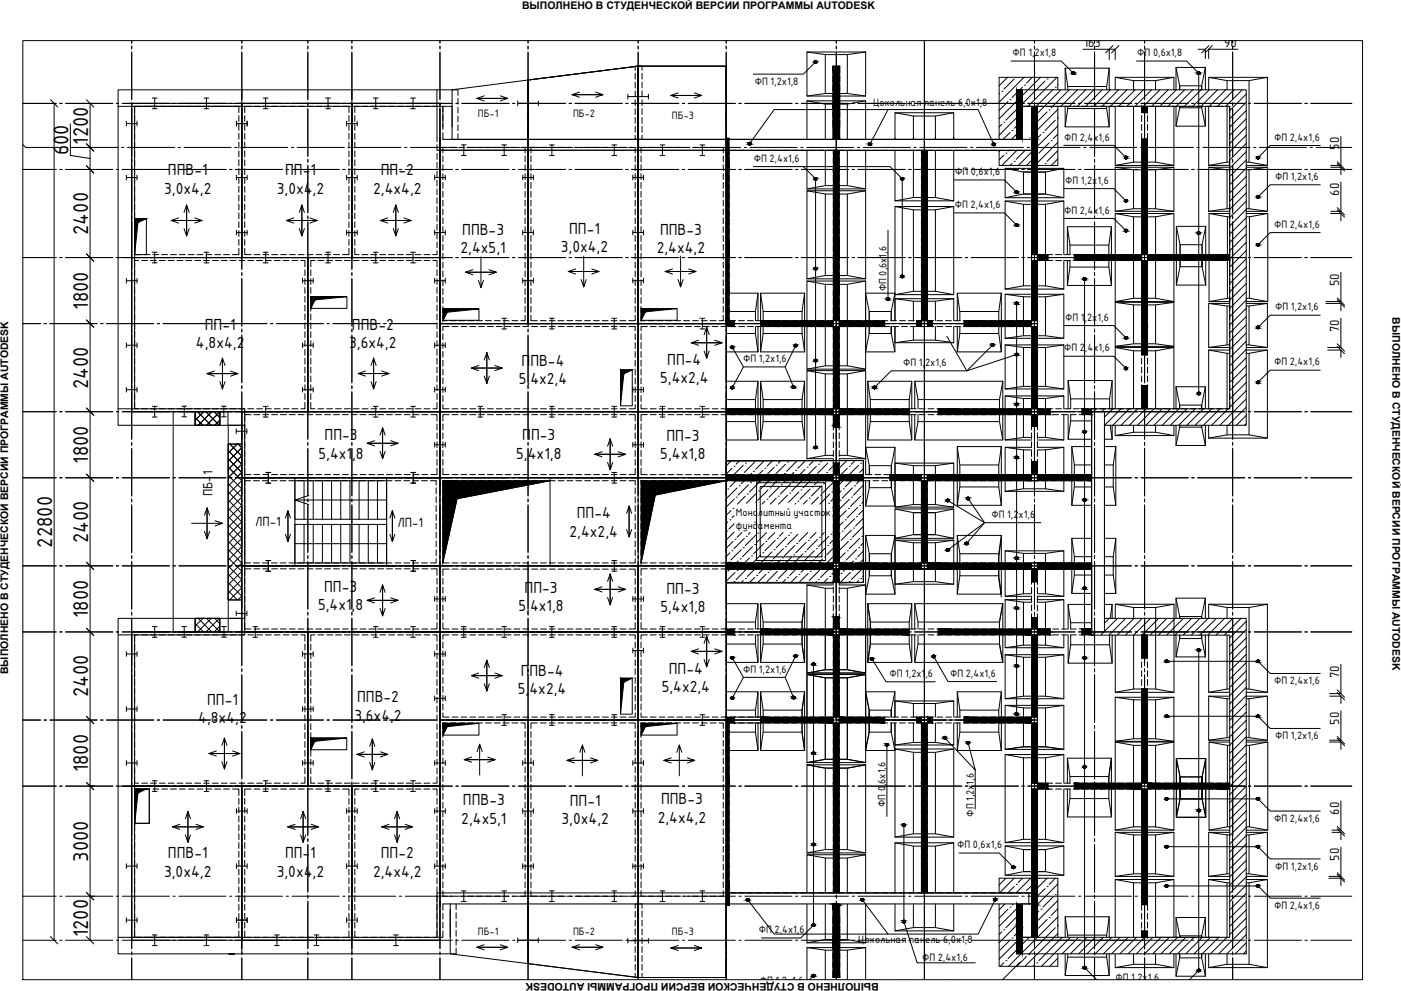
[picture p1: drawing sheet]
<svg xmlns="http://www.w3.org/2000/svg" width="594mm" height="420mm" viewBox="0 0 594 420" stroke-linecap="round" stroke-linejoin="round" font-family="sans-serif">
<defs><g id="words">
<g font-size="8.7">
<text x="29.1" y="65.7" transform="rotate(-90 29.1 65.7)">600</text>
<text x="37.4" y="61.3" transform="rotate(-90 37.4 61.3)">1200</text>
<text x="37.4" y="99.5" transform="rotate(-90 37.4 99.5)">2400</text>
<text x="37.4" y="131.3" transform="rotate(-90 37.4 131.3)">1800</text>
<text x="37.4" y="164.9" transform="rotate(-90 37.4 164.9)">2400</text>
<text x="37.4" y="196.6" transform="rotate(-90 37.4 196.6)">1800</text>
<text x="22.2" y="232.1" transform="rotate(-90 22.2 232.1)">22800</text>
<text x="37.4" y="230.3" transform="rotate(-90 37.4 230.3)">2400</text>
<text x="37.4" y="262" transform="rotate(-90 37.4 262)">1800</text>
<text x="37.4" y="295.6" transform="rotate(-90 37.4 295.6)">2400</text>
<text x="37.4" y="327.4" transform="rotate(-90 37.4 327.4)">1800</text>
<text x="37.4" y="365.3" transform="rotate(-90 37.4 365.3)">3000</text>
<text x="37.4" y="397.4" transform="rotate(-90 37.4 397.4)">1200</text>
</g>
<g font-size="6.5">
<text x="71.2" y="74.3">ППВ-1</text>
<text x="120.9" y="74.3">ПП-1</text>
<text x="161.5" y="74.3">ПП-2</text>
<text x="69.6" y="82.1">3,0х4,2</text>
<text x="117.4" y="82.1">3,0х4,2</text>
<text x="158.2" y="82.1">2,4х4,2</text>
<text x="196" y="99.5">ППВ-3</text>
<text x="241.3" y="99.1">ПП-1</text>
<text x="279.9" y="99.5">ППВ-3</text>
<text x="195.3" y="107.2">2,4х5,1</text>
<text x="237.8" y="106.9">3,0х4,2</text>
<text x="278.5" y="107.2">2,4х4,2</text>
<text x="86.8" y="139.8">ПП-1</text>
<text x="149.2" y="139.7">ППВ-2</text>
<text x="83.1" y="147.5">4,8х4,2</text>
<text x="148.1" y="147.5">3,6х4,2</text>
<text x="221.1" y="155.2">ППВ-4</text>
<text x="282.9" y="154.8">ПП-4</text>
<text x="220" y="162.9">5,4х2,4</text>
<text x="279.9" y="162.6">5,4х2,4</text>
<text x="137.6" y="186.7">ПП-3</text>
<text x="221.5" y="186.7">ПП-3</text>
<text x="282.6" y="186.9">ПП-3</text>
<text x="135.1" y="194.5">5,4х1,8</text>
<text x="218.9" y="194.5">5,4х1,8</text>
<text x="280" y="194.7">5,4х1,8</text>
<text x="244.6" y="219.8">ПП-4</text>
<text x="241.5" y="227.6">2,4х2,4</text>
<text x="137.4" y="251">ПП-3</text>
<text x="222.5" y="251.2">ПП-3</text>
<text x="282.6" y="251.8">ПП-3</text>
<text x="134.9" y="258.7">5,4х1,8</text>
<text x="219.9" y="259">5,4х1,8</text>
<text x="280" y="259.6">5,4х1,8</text>
<text x="220.8" y="286.4">ППВ-4</text>
<text x="283.6" y="285.8">ПП-4</text>
<text x="280.6" y="293.5">5,4х2,4</text>
<text x="87.8" y="298.9">ПП-1</text>
<text x="151.4" y="297.8">ППВ-2</text>
<text x="219.6" y="294.2">5,4х2,4</text>
<text x="150.3" y="305.6">3,6х4,2</text>
<text x="84.1" y="306.6">4,8х4,2</text>
<text x="196.3" y="341.5">ППВ-3</text>
<text x="241.6" y="341.8">ПП-1</text>
<text x="280.3" y="340.9">ППВ-3</text>
<text x="195.6" y="349.2">2,4х5,1</text>
<text x="238.1" y="349.5">3,0х4,2</text>
<text x="278.9" y="348.7">2,4х4,2</text>
<text x="71.2" y="363.9">ППВ-1</text>
<text x="120.9" y="363.9">ПП-1</text>
<text x="161.5" y="363.9">ПП-2</text>
<text x="69.6" y="371.7">3,0х4,2</text>
<text x="117.3" y="371.7">3,0х4,2</text>
<text x="158.2" y="371.7">2,4х4,2</text>
</g>
<g font-size="5.6">
<text x="459.5" y="20.1">163</text>
<text x="519.1" y="20.1">90</text>
<text x="567.8" y="63.5" transform="rotate(-90 567.8 63.5)">50</text>
<text x="567.8" y="83" transform="rotate(-90 567.8 83)">60</text>
<text x="567.8" y="121.3" transform="rotate(-90 567.8 121.3)">50</text>
<text x="567.8" y="140.7" transform="rotate(-90 567.8 140.7)">70</text>
<text x="567.8" y="287.5" transform="rotate(-90 567.8 287.5)">70</text>
<text x="567.8" y="307.2" transform="rotate(-90 567.8 307.2)">50</text>
<text x="567.8" y="345.3" transform="rotate(-90 567.8 345.3)">60</text>
<text x="567.8" y="364.9" transform="rotate(-90 567.8 364.9)">50</text>
</g>
<g font-size="5.4">
<text x="90.1" y="210.4" transform="rotate(-90 90.1 210.4)">ПБ-1</text>
<text x="108.2" y="223.1">ЛП-1</text>
<text x="168.5" y="223.6">ЛП-1</text>
</g>
<g font-size="4.4">
<text x="221.4" y="3.7">ВЫПОЛНЕНО В СТУДЕНЧЕСКОЙ ВЕРСИИ ПРОГРАММЫ AUTODESK</text>
<text x="429.4" y="23.8">ФП 1,2х1,8</text>
<text x="482.3" y="23.8">ФП 0,6х1,8</text>
<text x="320.1" y="36">ФП 1,2х1,8</text>
<text x="370.2" y="45.1">Цокольная панель 6,0х1,8</text>
<text x="202.6" y="49.7">ПБ-1</text>
<text x="243" y="49.5">ПБ-2</text>
<text x="284.9" y="50.5">ПБ-3</text>
<text x="451.2" y="59.6">ФП 2,4х1,6</text>
<text x="540.2" y="59.6">ФП 2,4х1,6</text>
<text x="319.6" y="68.6">ФП 2,4х1,6</text>
<text x="405" y="74.3">ФП 0,6х1,6</text>
<text x="451.7" y="77.9">ФП 1,2х</text>
<text x="465.4" y="77.9">1,6</text>
<text x="540.7" y="76.3">ФП 1,2х1,6</text>
<text x="404.9" y="88.2">ФП 2,4х1,6</text>
<text x="451.2" y="90.6">ФП 2,4х1,6</text>
<text x="540.2" y="96.6">ФП 2,4х1,6</text>
<text x="375.9" y="109.2" transform="rotate(-90 375.9 109.2)">1,6</text>
<text x="375.9" y="123.5" transform="rotate(-90 375.9 123.5)">ФП 0,6х</text>
<text x="540.7" y="131.6">ФП 1,2х1,6</text>
<text x="451.7" y="136">ФП 1,2х</text>
<text x="465.4" y="136">1,6</text>
<text x="590.5" y="134.5" transform="rotate(90 590.5 134.5)">ВЫПОЛНЕНО В СТУДЕНЧЕСКОЙ ВЕРСИИ ПРОГРАММЫ AUTODESK</text>
<text x="451.2" y="149">ФП 2,4х1,6</text>
<text x="315.1" y="153.5">ФП 1,2х1,6</text>
<text x="383" y="155.2">ФП 1,2х1,6</text>
<text x="540.2" y="154.9">ФП 2,4х1,6</text>
<text x="312.1" y="218.9">Монолитный участок</text>
<text x="420.4" y="219.6">ФП 1,2</text>
<text x="431.9" y="219.6">х1,6</text>
<text x="312.1" y="224.1">фундамента</text>
<text x="3.5" y="285.8" transform="rotate(-90 3.5 285.8)">ВЫПОЛНЕНО В СТУДЕНЧЕСКОЙ ВЕРСИИ ПРОГРАММЫ AUTODESK</text>
<text x="315.1" y="285.1">ФП 1,2х1,6</text>
<text x="377.1" y="287">ФП 1,2х1,6</text>
<text x="402.9" y="286.9">ФП 2,4х1,6</text>
<text x="540.2" y="290.1">ФП 2,4х1,6</text>
<text x="540.7" y="313.4">ФП 1,2х1,6</text>
<text x="412.9" y="332.6" transform="rotate(-90 412.9 332.6)">1,6</text>
<text x="375.5" y="342.2" transform="rotate(-90 375.5 342.2)">ФП 0,6х1,6</text>
<text x="412.9" y="346.3" transform="rotate(-90 412.9 346.3)">ФП 1,2х</text>
<text x="540.2" y="348.4">ФП 2,4х1,6</text>
<text x="405.9" y="359.6">ФП 0,6х1,6</text>
<text x="540.7" y="368.7">ФП 1,2х1,6</text>
<text x="540.2" y="385.3">ФП 2,4х1,6</text>
<text x="321.8" y="395.6">ФП 2,4х1,6</text>
<text x="202.6" y="396.3">ПБ-1</text>
<text x="243" y="396.5">ПБ-2</text>
<text x="284.9" y="396.2">ПБ-3</text>
<text x="363.9" y="399.9">Цокольная панель 6,0х1,8</text>
<text x="391" y="407.5">ФП 2,4х1,6</text>
<text x="322.2" y="417">ФП 1,2х1,6</text>
<text x="372.6" y="416.7" transform="rotate(-180 372.6 416.7)">ВЫПОЛНЕНО В СТУДЕНЧЕСКОЙ ВЕРСИИ ПРОГРАММЫ AUTODESK</text>
<text x="381.3" y="418.3">Монолитный участок</text>
<text x="473" y="416">ФП 1,2х1,6</text>
</g>
</g></defs>
<g fill="none" stroke="#000" stroke-width=".42">
<path d="M55.8 17.2v1.2M55.8 19.5v1.4M102.5 17.2v1.2M102.5 19.5v1.4M130.5 17.2v1.2M130.5 19.5v1.4M149.2 17.2v1.2M149.2 19.5v1.4M186.6 17.2v1.2M186.6 19.5v1.4M223.9 17.2v1.2M223.9 19.5v1.4"/>
<path d="M270.6 17.2v1.2M270.6 19.5v1.4M307.9 17.2v1.2M307.9 19.5v1.4M354.6 17.2v1.2M354.6 19.5v1.4M392 17.2v398.2M438.7 17.2v1.2M438.7 19.5v1.4M464.1 17.2v1.2M464.1 19.5v1.4M485.3 17.2v1.2"/>
<path d="M485.3 19.5v1.4M522.7 17.2v1.2M522.7 19.5v1.4M55.8 22v20.4M102.5 22v20.4M130.5 22v20.4M149.2 22v20.4M186.6 22v20.4M223.9 22v20.4M270.6 22v20.4M307.9 22v20.4M354.6 22v20.4"/>
<path d="M438.7 22v20.4M464.1 22v20.4M485.3 22v20.4M522.7 22v20.4M9.7 43.8h14.1M25.3 43.8h1M27.8 43.8h20M49.3 43.8h1M51.8 43.8h20M55.8 43.5v1.4M55.8 46v20.4M73.3 43.8h1"/>
<path d="M75.8 43.8h20M97.3 43.8h1M99.8 43.8h20M102.5 43.5v1.4M102.5 46v20.4M121.3 43.8h1M123.8 43.8h20M130.5 43.5v1.4M130.5 46v20.4M145.3 43.8h1M147.8 43.8h20M149.2 43.5v1.4"/>
<path d="M149.2 46v20.4M169.3 43.8h1M171.8 43.8h20M186.6 43.5v1.4M186.6 46v20.4M193.3 43.8h1M195.8 43.8h20M217.3 43.8h1M219.8 43.8h20M223.9 43.5v1.4M223.9 46v20.4M241.3 43.8h1"/>
<path d="M243.8 43.8h20M265.3 43.8h1M267.8 43.8h20M270.6 43.5v1.4M270.6 46v20.4M289.3 43.8h1M291.8 43.8h20M307.9 43.5v1.4M307.9 46v20.4M313.3 43.8h1M315.8 43.8h20M337.3 43.8h1"/>
<path d="M339.8 43.8h20M354.6 43.5v1.4M354.6 46v20.4M361.3 43.8h1M363.8 43.8h20M385.3 43.8h1M387.8 43.8h20M409.3 43.8h1M411.8 43.8h20M433.3 43.8h1M435.8 43.8h20M438.7 43.5v1.4"/>
<path d="M438.7 46v20.4M457.3 43.8h1M459.8 43.8h20M464.1 43.5v1.4M464.1 46v20.4M481.3 43.8h1M483.8 43.8h20M485.3 43.5v1.4M485.3 46v20.4M505.3 43.8h1M507.8 43.8h20M522.7 43.5v1.4"/>
<path d="M522.7 46v20.4M529.3 43.8h1M531.8 43.8h20M553.3 43.8h1M555.8 43.8h17.4M9.7 71.9h14.1M10.9 62.5h15.2M25.3 71.9h1M27.5 62.5h1.1M27.8 71.9h20M30.1 62.5h19.9M49.3 71.9h1"/>
<path d="M51.6 62.5h.9M51.8 71.9h20M54 62.5h20.1M55.8 67.5v1.4M55.8 70v20.4M73.3 71.9h1M75.6 62.5h.9M75.8 71.9h20M78.1 62.5h20M97.3 71.9h1M99.5 62.5h1.1M99.8 71.9h20"/>
<path d="M102.1 62.5h19.9M102.5 67.5v1.4M102.5 70v20.4M121.3 71.9h1M123.5 62.5h1.1M123.8 71.9h20M126 62.5h20M130.5 67.5v1.4M130.5 70v20.4M145.3 71.9h1M147.6 62.5h.9M147.8 71.9h20"/>
<path d="M149.2 67.5v1.4M149.2 70v20.4M150.1 62.5h20M169.3 71.9h1M171.6 62.5h1M171.8 71.9h20M174.1 62.5h20M186.6 67.5v1.4M186.6 70v20.4M193.3 71.9h1M195.5 62.5h1.1M195.8 71.9h20"/>
<path d="M198 62.5h20M217.3 71.9h1M219.6 62.5h.9M219.8 71.9h20M222 62.5h20.1M223.9 67.5v1.4M223.9 70v20.4M241.3 71.9h1M243.6 62.5h.9M243.8 71.9h20M246.1 62.5h20M265.3 71.9h1"/>
<path d="M267.5 62.5h1.1M267.8 71.9h20M270.1 62.5h19.9M270.6 67.5v1.4M270.6 70v20.4M289.3 71.9h1M291.5 62.5h1.1M291.8 71.9h20M294 62.5h20M307.9 67.5v1.4M307.9 70v20.4M313.3 71.9h1"/>
<path d="M315.6 62.5h.9M315.8 71.9h20M318.1 62.5h20M337.3 71.9h1M339.6 62.5h1M339.8 71.9h20M342.1 62.5h20M354.6 67.5v1.4M354.6 70v20.4M361.3 71.9h1M363.5 62.5h1.1M363.8 71.9h20"/>
<path d="M366 62.5h20M385.3 71.9h1M387.6 62.5h.9M387.8 71.9h20M390 62.5h20.1M409.3 71.9h1M411.6 62.5h.9M411.8 71.9h20M414.1 62.5h20M433.3 71.9h1M435.5 62.5h1.1M435.8 71.9h20"/>
<path d="M438.1 62.5h19.9M438.7 67.5v1.4M438.7 70v20.4M457.3 71.9h1M459.5 62.5h1.1M459.8 71.9h20M462 62.5h20M464.1 67.5v1.4M464.1 70v20.4M481.3 71.9h1M483.6 62.5h.9M483.8 71.9h20"/>
<path d="M485.3 67.5v1.4M485.3 70v20.4M486.1 62.5h20M505.3 71.9h1M507.5 62.5h1.1M507.8 71.9h20M510.1 62.5h19.9M522.7 67.5v1.4M522.7 70v20.4M529.3 71.9h1M531.5 62.5h1.1M531.8 71.9h20"/>
<path d="M534 62.5h20M553.3 71.9h1M555.6 62.5h.9M555.8 71.9h17.4M558 62.5h15.2M55.8 91.5v1.4M55.8 94v20.4M102.5 91.5v1.4M102.5 94v20.4M130.5 91.5v1.4M130.5 94v20.4M149.2 91.5v1.4"/>
<path d="M149.2 94v20.4M186.6 91.5v1.4M186.6 94v20.4M223.9 91.5v1.4M223.9 94v20.4M270.6 91.5v1.4M270.6 94v20.4M307.9 91.5v1.4M307.9 94v20.4M354.6 91.5v1.4M354.6 94v20.4M438.7 91.5v1.4"/>
<path d="M438.7 94v20.4M464.1 91.5v1.4M464.1 94v20.4M485.3 91.5v1.4M485.3 94v20.4M522.7 91.5v1.4M522.7 94v20.4M9.7 109.2h14.1M25.3 109.2h1M27.8 109.2h20M49.3 109.2h1M51.8 109.2h20"/>
<path d="M55.8 115.5v1.4M55.8 118v20.4M73.3 109.2h1M75.8 109.2h20M97.3 109.2h1M99.8 109.2h20M102.5 115.5v1.4M102.5 118v20.4M121.3 109.2h1M123.8 109.2h20M130.5 115.5v1.4M130.5 118v20.4"/>
<path d="M145.3 109.2h1M147.8 109.2h20M149.2 115.5v1.4M149.2 118v20.4M169.3 109.2h1M171.8 109.2h20M186.6 115.5v1.4M186.6 118v20.4M193.3 109.2h1M195.8 109.2h20M217.3 109.2h1M219.8 109.2h20"/>
<path d="M223.9 115.5v1.4M223.9 118v20.4M241.3 109.2h1M243.8 109.2h20M265.3 109.2h1M267.8 109.2h20M270.6 115.5v1.4M270.6 118v20.4M289.3 109.2h1M291.8 109.2h20M307.9 115.5v1.4M307.9 118v20.4"/>
<path d="M313.3 109.2h1M315.8 109.2h20M337.3 109.2h1M339.8 109.2h20M354.6 115.5v1.4M354.6 118v20.4M361.3 109.2h1M363.8 109.2h20M385.3 109.2h1M387.8 109.2h20M409.3 109.2h1M411.8 109.2h20"/>
<path d="M433.3 109.2h1M435.8 109.2h20M438.7 115.5v1.4M438.7 118v20.4M457.3 109.2h1M459.8 109.2h20M464.1 115.5v1.4M464.1 118v20.4M481.3 109.2h1M483.8 109.2h20M485.3 115.5v1.4M485.3 118v20.4"/>
<path d="M505.3 109.2h1M507.8 109.2h20M522.7 115.5v1.4M522.7 118v20.4M529.3 109.2h1M531.8 109.2h20M553.3 109.2h1M555.8 109.2h17.4M9.7 137.2h7.5M18.7 137.2h1M21.2 137.2h20M42.7 137.2h1"/>
<path d="M45.2 137.2h20M55.8 139.5v1.4M66.7 137.2h1M69.2 137.2h20M90.7 137.2h1M93.2 137.2h20M102.5 139.5v1.4M114.7 137.2h1M117.2 137.2h20M130.5 139.5v1.4M138.7 137.2h1M141.2 137.2h20"/>
<path d="M149.2 139.5v1.4M162.7 137.2h1M165.2 137.2h20M186.6 139.5v1.4M186.7 137.2h1M189.2 137.2h20M210.7 137.2h1M213.2 137.2h20M223.9 139.5v1.4M234.7 137.2h1M237.2 137.2h20M258.7 137.2h1"/>
<path d="M261.2 137.2h20M270.6 139.5v1.4M282.7 137.2h1M285.2 137.2h20M306.7 137.2h1M307.9 139.5v1.4M309.2 137.2h20M330.7 137.2h1M333.2 137.2h20M354.6 139.5v1.4M354.7 137.2h1M357.2 137.2h20"/>
<path d="M378.7 137.2h1M381.2 137.2h20M402.7 137.2h1M405.2 137.2h20M426.7 137.2h1M429.2 137.2h10.7M438.7 139.5v1.4M464.1 139.5v1.4M485.3 139.5v1.4M522.7 139.5v1.4M55.8 142v20.4M102.5 142v20.4"/>
<path d="M130.5 142v20.4M149.2 142v20.4M186.6 142v20.4M223.9 142v20.4M270.6 142v20.4M307.9 142v20.4M354.6 142v20.4M438.7 142v20.4M464.1 142v20.4M485.3 142v20.4M522.7 142v20.4M9.7 174.6h14.1"/>
<path d="M25.3 174.6h1M27.8 174.6h20M49.3 174.6h1M51.8 174.6h20M55.8 163.5v1.4M55.8 166v20.4M73.3 174.6h1M75.8 174.6h20M97.3 174.6h1M99.8 174.6h20M102.5 163.5v1.4M102.5 166v20.4"/>
<path d="M121.3 174.6h1M123.8 174.6h20M130.5 163.5v1.4M130.5 166v20.4M145.3 174.6h1M147.8 174.6h20M149.2 163.5v1.4M149.2 166v20.4M169.3 174.6h1M171.8 174.6h20M186.6 163.5v1.4M186.6 166v20.4"/>
<path d="M193.3 174.6h1M195.8 174.6h20M217.3 174.6h1M219.8 174.6h20M223.9 163.5v1.4M223.9 166v20.4M241.3 174.6h1M243.8 174.6h20M265.3 174.6h1M267.8 174.6h20M270.6 163.5v1.4M270.6 166v20.4"/>
<path d="M289.3 174.6h1M291.8 174.6h20M307.9 163.5v1.4M307.9 166v20.4M313.3 174.6h1M315.8 174.6h20M337.3 174.6h1M339.8 174.6h20M354.6 163.5v1.4M354.6 166v20.4M361.3 174.6h1M363.8 174.6h20"/>
<path d="M385.3 174.6h1M387.8 174.6h20M409.3 174.6h1M411.8 174.6h20M433.3 174.6h1M435.8 174.6h20M438.7 163.5v1.4M438.7 166v20.4M457.3 174.6h1M459.8 174.6h20M464.1 163.5v1.4M464.1 166v20.4"/>
<path d="M481.3 174.6h1M483.8 174.6h20M485.3 163.5v1.4M485.3 166v20.4M505.3 174.6h1M507.8 174.6h20M522.7 163.5v1.4M522.7 166v20.4M529.3 174.6h1M531.8 174.6h20M553.3 174.6h1M555.8 174.6h17.4"/>
<path d="M55.8 187.5v1.4M55.8 190v20.4M102.5 187.5v1.4M102.5 190v20.4M130.5 187.5v1.4M130.5 190v20.4M149.2 187.5v1.4M149.2 190v20.4M186.6 187.5v1.4M186.6 190v20.4M223.9 187.5v1.4M223.9 190v20.4"/>
<path d="M270.6 187.5v1.4M270.6 190v20.4M307.9 187.5v1.4M307.9 190v20.4M354.6 187.5v1.4M354.6 190v20.4M438.7 187.5v1.4M438.7 190v20.4M464.1 187.5v1.4M464.1 190v20.4M485.3 187.5v1.4M485.3 190v20.4"/>
<path d="M522.7 187.5v1.4M522.7 190v20.4M9.7 202.6h14.1M25.3 202.6h1M27.8 202.6h20M49.3 202.6h1M51.8 202.6h20M55.8 211.5v1.4M55.8 214v20.4M73.3 202.6h1M75.8 202.6h20M97.3 202.6h1"/>
<path d="M99.8 202.6h20M102.5 211.5v1.4M102.5 214v20.4M121.3 202.6h1M123.8 202.6h20M130.5 211.5v1.4M130.5 214v20.4M145.3 202.6h1M147.8 202.6h20M149.2 211.5v1.4M149.2 214v20.4M169.3 202.6h1"/>
<path d="M171.8 202.6h20M186.6 211.5v1.4M186.6 214v20.4M193.3 202.6h1M195.8 202.6h20M217.3 202.6h1M219.8 202.6h20M223.9 211.5v1.4M223.9 214v20.4M241.3 202.6h1M243.8 202.6h20M265.3 202.6h1"/>
<path d="M267.8 202.6h20M270.6 211.5v1.4M270.6 214v20.4M289.3 202.6h1M291.8 202.6h20M307.9 211.5v1.4M307.9 214v20.4M313.3 202.6h1M315.8 202.6h20M337.3 202.6h1M339.8 202.6h20M354.6 211.5v1.4"/>
<path d="M354.6 214v20.4M361.3 202.6h1M363.8 202.6h20M385.3 202.6h1M387.8 202.6h20M409.3 202.6h1M411.8 202.6h20M433.3 202.6h1M435.8 202.6h20M438.7 211.5v1.4M438.7 214v20.4M457.3 202.6h1"/>
<path d="M459.8 202.6h20M464.1 211.5v1.4M464.1 214v20.4M481.3 202.6h1M483.8 202.6h20M485.3 211.5v1.4M485.3 214v20.4M505.3 202.6h1M507.8 202.6h20M522.7 211.5v1.4M522.7 214v20.4M529.3 202.6h1"/>
<path d="M531.8 202.6h20M553.3 202.6h1M555.8 202.6h17.4M9.7 239.9h14.1M25.3 239.9h1M27.8 239.9h20M49.3 239.9h1M51.8 239.9h20M55.8 235.5v1.4M55.8 238v20.4M73.3 239.9h1M75.8 239.9h20"/>
<path d="M97.3 239.9h1M99.8 239.9h20M102.5 235.5v1.4M102.5 238v20.4M121.3 239.9h1M123.8 239.9h20M130.5 235.5v1.4M130.5 238v20.4M145.3 239.9h1M147.8 239.9h20M149.2 235.5v1.4M149.2 238v20.4"/>
<path d="M169.3 239.9h1M171.8 239.9h20M186.6 235.5v1.4M186.6 238v20.4M193.3 239.9h1M195.8 239.9h20M217.3 239.9h1M219.8 239.9h20M223.9 235.5v1.4M223.9 238v20.4M241.3 239.9h1M243.8 239.9h20"/>
<path d="M265.3 239.9h1M267.8 239.9h20M270.6 235.5v1.4M270.6 238v20.4M289.3 239.9h1M291.8 239.9h20M307.9 235.5v1.4M307.9 238v20.4M313.3 239.9h1M315.8 239.9h20M337.3 239.9h1M339.8 239.9h20"/>
<path d="M354.6 235.5v1.4M354.6 238v20.4M361.3 239.9h1M363.8 239.9h20M385.3 239.9h1M387.8 239.9h20M409.3 239.9h1M411.8 239.9h20M433.3 239.9h1M435.8 239.9h20M438.7 235.5v1.4M438.7 238v20.4"/>
<path d="M457.3 239.9h1M459.8 239.9h20M464.1 235.5v1.4M464.1 238v20.4M481.3 239.9h1M483.8 239.9h20M485.3 235.5v1.4M485.3 238v20.4M505.3 239.9h1M507.8 239.9h20M522.7 235.5v1.4M522.7 238v20.4"/>
<path d="M529.3 239.9h1M531.8 239.9h20M553.3 239.9h1M555.8 239.9h17.4M55.8 259.5v1.4M102.5 259.5v1.4M130.5 259.5v1.4M149.2 259.5v1.4M186.6 259.5v1.4M223.9 259.5v1.4M270.6 259.5v1.4M307.9 259.5v1.4"/>
<path d="M354.6 259.5v1.4M438.7 259.5v1.4M464.1 259.5v1.4M485.3 259.5v1.4M522.7 259.5v1.4M9.7 267.9h14.1M25.3 267.9h1M27.8 267.9h20M49.3 267.9h1M51.8 267.9h20M55.8 262v20.4M73.3 267.9h1"/>
<path d="M75.8 267.9h20M97.3 267.9h1M99.8 267.9h20M102.5 262v20.4M121.3 267.9h1M123.8 267.9h20M130.5 262v20.4M145.3 267.9h1M147.8 267.9h20M149.2 262v20.4M169.3 267.9h1M171.8 267.9h20"/>
<path d="M186.6 262v20.4M193.3 267.9h1M195.8 267.9h20M217.3 267.9h1M219.8 267.9h20M223.9 262v20.4M241.3 267.9h1M243.8 267.9h20M265.3 267.9h1M267.8 267.9h20M270.6 262v20.4M289.3 267.9h1"/>
<path d="M291.8 267.9h20M307.9 262v20.4M313.3 267.9h1M315.8 267.9h20M337.3 267.9h1M339.8 267.9h20M354.6 262v20.4M361.3 267.9h1M363.8 267.9h20M385.3 267.9h1M387.8 267.9h20M409.3 267.9h1"/>
<path d="M411.8 267.9h20M433.3 267.9h1M435.8 267.9h20M438.7 262v20.4M457.3 267.9h1M459.8 267.9h20M464.1 262v20.4M481.3 267.9h1M483.8 267.9h20M485.3 262v20.4M505.3 267.9h1M507.8 267.9h20"/>
<path d="M522.7 262v20.4M529.3 267.9h1M531.8 267.9h20M553.3 267.9h1M555.8 267.9h17.4M55.8 283.5v1.4M55.8 286v20.4M102.5 283.5v1.4M102.5 286v20.4M130.5 283.5v1.4M130.5 286v20.4M149.2 283.5v1.4"/>
<path d="M149.2 286v20.4M186.6 283.5v1.4M186.6 286v20.4M223.9 283.5v1.4M223.9 286v20.4M270.6 283.5v1.4M270.6 286v20.4M307.9 283.5v1.4M307.9 286v20.4M354.6 283.5v1.4M354.6 286v20.4M438.7 283.5v1.4"/>
<path d="M438.7 286v20.4M464.1 283.5v1.4M464.1 286v20.4M485.3 283.5v1.4M485.3 286v20.4M522.7 283.5v1.4M522.7 286v20.4M9.7 305.3h7.5M18.7 305.3h1M21.2 305.3h20M42.7 305.3h1M45.2 305.3h20"/>
<path d="M55.8 307.5v1.4M55.8 310v20.4M66.7 305.3h1M69.2 305.3h20M90.7 305.3h1M93.2 305.3h20M102.5 307.5v1.4M102.5 310v20.4M114.7 305.3h1M117.2 305.3h20M130.5 307.5v1.4M130.5 310v20.4"/>
<path d="M138.7 305.3h1M141.2 305.3h20M149.2 307.5v1.4M149.2 310v20.4M162.7 305.3h1M165.2 305.3h20M186.6 307.5v1.4M186.6 310v20.4M186.7 305.3h1M189.2 305.3h20M210.7 305.3h1M213.2 305.3h20"/>
<path d="M223.9 307.5v1.4M223.9 310v20.4M234.7 305.3h1M237.2 305.3h20M258.7 305.3h1M261.2 305.3h20M270.6 307.5v1.4M270.6 310v20.4M282.7 305.3h1M285.2 305.3h20M306.7 305.3h1M307.9 307.5v1.4"/>
<path d="M307.9 310v20.4M309.2 305.3h20M330.7 305.3h1M333.2 305.3h20M354.6 307.5v1.4M354.6 310v20.4M354.7 305.3h1M357.2 305.3h20M378.7 305.3h1M381.2 305.3h20M402.7 305.3h1M405.2 305.3h20"/>
<path d="M426.7 305.3h1M429.2 305.3h10.7M438.7 307.5v1.4M438.7 310v20.4M464.1 307.5v1.4M464.1 310v20.4M485.3 307.5v1.4M485.3 310v20.4M522.7 307.5v1.4M522.7 310v20.4M9.7 333.3h14.1M25.3 333.3h1"/>
<path d="M27.8 333.3h20M49.3 333.3h1M51.8 333.3h20M55.8 331.5v1.4M55.8 334v20.4M73.3 333.3h1M75.8 333.3h20M97.3 333.3h1M99.8 333.3h20M102.5 331.5v1.4M102.5 334v20.4M121.3 333.3h1"/>
<path d="M123.8 333.3h20M130.5 331.5v1.4M130.5 334v20.4M145.3 333.3h1M147.8 333.3h20M149.2 331.5v1.4M149.2 334v20.4M169.3 333.3h1M171.8 333.3h20M186.6 331.5v1.4M186.6 334v20.4M193.3 333.3h1"/>
<path d="M195.8 333.3h20M217.3 333.3h1M219.8 333.3h20M223.9 331.5v1.4M223.9 334v20.4M241.3 333.3h1M243.8 333.3h20M265.3 333.3h1M267.8 333.3h20M270.6 331.5v1.4M270.6 334v20.4M289.3 333.3h1"/>
<path d="M291.8 333.3h20M307.9 331.5v1.4M307.9 334v20.4M313.3 333.3h1M315.8 333.3h20M337.3 333.3h1M339.8 333.3h20M354.6 331.5v1.4M354.6 334v20.4M361.3 333.3h1M363.8 333.3h20M385.3 333.3h1"/>
<path d="M387.8 333.3h20M409.3 333.3h1M411.8 333.3h20M433.3 333.3h1M435.8 333.3h20M438.7 331.5v1.4M438.7 334v20.4M457.3 333.3h1M459.8 333.3h20M464.1 331.5v1.4M464.1 334v20.4M481.3 333.3h1"/>
<path d="M483.8 333.3h20M485.3 331.5v1.4M485.3 334v20.4M505.3 333.3h1M507.8 333.3h20M522.7 331.5v1.4M522.7 334v20.4M529.3 333.3h1M531.8 333.3h20M553.3 333.3h1M555.8 333.3h17.4M55.8 355.5v1.4"/>
<path d="M55.8 358v20.4M102.5 355.5v1.4M102.5 358v20.4M130.5 355.5v1.4M130.5 358v20.4M149.2 355.5v1.4M149.2 358v20.4M186.6 355.5v1.4M186.6 358v20.4M223.9 355.5v1.4M223.9 358v20.4M270.6 355.5v1.4"/>
<path d="M270.6 358v20.4M307.9 355.5v1.4M307.9 358v20.4M354.6 355.5v1.4M354.6 358v20.4M438.7 355.5v1.4M438.7 358v20.4M464.1 355.5v1.4M464.1 358v20.4M485.3 355.5v1.4M485.3 358v20.4M522.7 355.5v1.4"/>
<path d="M522.7 358v20.4M9.7 380h14.1M25.3 380h1M27.8 380h20M49.3 380h1M51.8 380h20M55.8 379.5v1.4M73.3 380h1M75.8 380h20M97.3 380h1M99.8 380h20M102.5 379.5v1.4"/>
<path d="M121.3 380h1M123.8 380h20M130.5 379.5v1.4M145.3 380h1M147.8 380h20M149.2 379.5v1.4M169.3 380h1M171.8 380h20M186.6 379.5v1.4M193.3 380h1M195.8 380h20M217.3 380h1"/>
<path d="M219.8 380h20M223.9 379.5v1.4M241.3 380h1M243.8 380h20M265.3 380h1M267.8 380h20M270.6 379.5v1.4M289.3 380h1M291.8 380h20M307.9 379.5v1.4M313.3 380h1M315.8 380h20"/>
<path d="M337.3 380h1M339.8 380h20M354.6 379.5v1.4M361.3 380h1M363.8 380h20M385.3 380h1M387.8 380h20M409.3 380h1M411.8 380h20M433.3 380h1M435.8 380h20M438.7 379.5v1.4"/>
<path d="M457.3 380h1M459.8 380h20M464.1 379.5v1.4M481.3 380h1M483.8 380h20M485.3 379.5v1.4M505.3 380h1M507.8 380h20M522.7 379.5v1.4M529.3 380h1M531.8 380h20M553.3 380h1"/>
<path d="M555.8 380h17.4M9.7 398.6h14.1M25.3 398.6h1M27.8 398.6h20M49.3 398.6h1M51.8 398.6h20M55.8 382v20.4M73.3 398.6h1M75.8 398.6h20M97.3 398.6h1M99.8 398.6h20M102.5 382v20.4"/>
<path d="M121.3 398.6h1M123.8 398.6h20M130.5 382v20.4M145.3 398.6h1M147.8 398.6h20M149.2 382v20.4M169.3 398.6h1M171.8 398.6h20M186.6 382v20.4M193.3 398.6h1M195.8 398.6h20M217.3 398.6h1"/>
<path d="M219.8 398.6h20M223.9 382v20.4M241.3 398.6h1M243.8 398.6h20M265.3 398.6h1M267.8 398.6h20M270.6 382v20.4M289.3 398.6h1M291.8 398.6h20M307.9 382v20.4M313.3 398.6h1M315.8 398.6h20"/>
<path d="M337.3 398.6h1M339.8 398.6h20M354.6 382v20.4M361.3 398.6h1M363.8 398.6h20M385.3 398.6h1M387.8 398.6h20M409.3 398.6h1M411.8 398.6h20M433.3 398.6h1M435.8 398.6h20M438.7 382v20.4"/>
<path d="M457.3 398.6h1M459.8 398.6h20M464.1 382v20.4M481.3 398.6h1M483.8 398.6h20M485.3 382v20.4M505.3 398.6h1M507.8 398.6h20M522.7 382v20.4M529.3 398.6h1M531.8 398.6h20M553.3 398.6h1"/>
<path d="M555.8 398.6h17.4M55.8 403.5v1.4M55.8 406v9.4M102.5 403.5v1.4M102.5 406v9.4M130.5 403.5v1.4M130.5 406v9.4M149.2 403.5v1.4M149.2 406v9.4M186.6 403.5v1.4M186.6 406v9.4M223.9 403.5v1.4"/>
<path d="M223.9 406v9.4M270.6 403.5v1.4M270.6 406v9.4M307.9 403.5v1.4M307.9 406v9.4M354.6 403.5v1.4M354.6 406v9.4M438.7 403.5v1.4M438.7 406v9.4M464.1 403.5v1.4M464.1 406v9.4M485.3 403.5v1.4"/>
<path d="M485.3 406v9.4M522.7 403.5v1.4M522.7 406v9.4"/>
</g>
<g fill="none" stroke="#000" stroke-width=".42">
<path d="M223.9 33.9l46.7-5.9v109.2h-46.7zM270.6 28l-46.7 5.9v103.3h-37.3v-78.7M270.6 28h37.3v109.2h-37.3zM307.9 28v25.9M102.5 43.8h46.7v65.4h-46.7zM149.2 43.8h37.4v65.4h-37.4zM438.7 58.5v50.7M55.8 109.2h74.7v65.4h-74.7zM55.8 109.2v-64.1h46.7v64.1M130.5 109.2h56.1v65.4h-56.1zM521.4 109.2h1.3v65.4h-37.4v-1.3v1.3h-46.6M186.6 137.2h84v37.4h-84z"/>
<path d="M270.6 137.2h84v37.4h-84zM354.6 137.2h84.1v37.4h-84.1zM392 137.2h46.7M102.5 174.6h84.1v28h-84.1zM186.6 174.6h84v28h-84zM270.6 174.6h84v28h-84zM354.6 174.6h84.1v28h-84.1zM462.9 175.8v25.4M102.5 202.6h84.1v37.3h-84.1zM102.5 239.9h84.1v28h-84.1zM186.6 239.9h84v28h-84zM270.6 239.9h84v28h-84z"/>
<path d="M354.6 239.9v65.4h84.1v93.3h46.6v-1.2M462.9 239.9v28M55.8 267.9h74.7v65.4h-74.7zM130.5 267.9h56.1v65.4h-56.1zM186.6 267.9h84v37.4h-84zM270.6 267.9h84v37.4h-84zM485.3 267.9v1.3v-1.3h37.4v65.4h-1.3M223.9 305.3h46.7v109.1l-46.7-5.9zM307.9 305.3v109.1h-37.3v-109.1h37.3v109.1M354.6 305.3h37.4M55.8 333.3v64.1h46.7v-64.1M102.5 333.3h46.7v65.3h-46.7z"/>
<path d="M522.7 333.3v43.4M186.6 383.9v-78.6h37.3v103.2"/>
</g>
<!-- layer: 0.3 -->
<g fill="none" stroke="#000" stroke-width=".42">
<path d="M191.7 38.1l32.2-4.2v25.2h-32.2zM223.9 33.9l46.7-5.9v31.1h-46.7zM270.6 28h37.3v31.1h-37.3zM55.8 43.8h46.7v65.4h-46.7zM102.5 43.8h46.7v65.4h-46.7zM185.3 43.8h-36.1v65.4h37.4v-50.7M186.6 43.8h.1M186.6 63.7h37.3v73.5h-37.3zM223.9 63.7h46.7v73.5h-46.7zM270.6 63.7h37.3v73.5h-37.3zM55.8 109.2h74.7v65.4h-74.7zM130.5 109.2h56.1v65.4h-56.1z"/>
<path d="M186.6 137.2h84v37.4h-84zM270.6 137.2h37.3v37.4h-37.3zM73.4 174.6v93.3h9.4v-5.7h10.4v5.7h3.6v-5.7h5.7v-7.9h-5.7v-66h5.7v-8h-5.8v-5.7h-3.5v5.7h-10.4v-5.7h-4.7M102.5 174.6h84.1v28h-84.1zM186.6 174.6h84v28h-84zM270.6 174.6h37.3v28h-37.3zM82.8 180.3v-5.7v5.7h10.4v-5.7v5.7M103.8 202.6h21.2v37.3h-21.2zM163.9 202.6h22.7v37.3h-22.7zM233.2 202.6h37.4v37.3h-37.4zM233.2 203.8l-39.4 7.6-6 27.3M307.9 203.8l-30 6.1-6.1 28.8"/>
<path d="M186.6 239.9h84v28h-84zM270.6 239.9h37.3v28h-37.3zM55.8 267.9h74.7v65.4h-74.7zM82.8 262.2v5.7M93.2 262.2v5.7v-5.7h-10.4v5.7h-4.7M130.5 267.9h56.1v65.4h-56.1zM186.6 267.9h84v37.4h-84zM270.6 267.9h37.3v37.4h-37.3zM223.9 305.3v77.9M270.6 305.3v77.9M55.8 333.3h46.7v65.3h-46.7zM102.5 333.3h46.7v65.3h-46.7z"/>
<path d="M149.2 333.3h37.4v65.3h-37.4zM190.9 383.2h33v25.3l-33-4.1v-18.8M223.9 383.2h46.7v31.2l-46.7-5.9zM270.6 383.2h37.3v31.2h-37.3z"/>
</g>
<g fill="#000" stroke="#000" stroke-width=".42">
<path d="M437.4 58.5h1.3zM437.4 45.1h1.3v13.4zM438.7 58.5h1.2zM438.7 45.1h1.2v13.4zM437.4 175.8h1.3v4.8zM438.7 175.8h1.2v4.8zM437.4 195.9h1.3zM307.9 201.3h3.5zM322.6 201.3h10.5zM377.3 201.2h13.4zM392 201.2h1.2zM393.2 201.2l44.2 .1z"/>
<path d="M438.7 241.3h1.2v5.3zM437.4 261.9h1.3zM438.7 261.9h1.2zM439.9 266.7h5.4zM458.8 266.7h4.1z"/>
<path d="M353.2 28l1.4 15.8v-15.8zM353.2 28l1.4 15.8h-1.4z"/>
<path d="M354.6 28l1.5 15.8v-15.8zM354.6 28l1.5 15.8h-1.5z"/>
<path d="M431 38.1l2.5 11v-11zM431 38.1l2.5 11h-2.5z"/>
<path d="M307.9 58.5l1.3 13.4v-13.4zM307.9 58.5l1.3 13.4h-1.3z"/>
<path d="M353.2 43.8l1.4 15.3v-15.3zM353.2 43.8l1.4 15.3h-1.4z"/>
<path d="M354.6 43.8l1.5 15.3v-15.3zM354.6 43.8l1.5 15.3h-1.5z"/>
<path d="M431 49.1l2.5 10v-10zM431 49.1l2.5 10h-2.5z"/>
<path d="M437.4 58.5h1.3zM437.4 58.5h1.3z"/>
<path d="M437.4 58.5l1.3 .4v-.4zM437.4 58.5l1.3 .4h-1.3z"/>
<path d="M437.4 58.9l1.3 13v-13zM437.4 58.9l1.3 13h-1.3z"/>
<path d="M437.4 58.5h1.3zM437.4 45.1l1.3 13.4h-1.3z"/>
<path d="M438.7 58.5l1.2 .4v-.4zM438.7 58.5l1.2 .4h-1.2z"/>
<path d="M438.7 58.9l1.2 13v-13zM438.7 58.9l1.2 13h-1.2z"/>
<path d="M438.7 58.5h1.2zM438.7 45.1l1.2 13.4h-1.2z"/>
<path d="M484.1 45.1l1.2 2.6v-2.6zM484.1 45.1l1.2 2.6h-1.2z"/>
<path d="M484.1 58.9l1.2 13v-13zM484.1 58.9l1.2 13h-1.2z"/>
<path d="M485.3 45.1l1.3 2.6v-2.6zM485.3 45.1l1.3 2.6h-1.3z"/>
<path d="M485.3 58.9l1.3 13v-13zM485.3 58.9l1.3 13h-1.3z"/>
<path d="M307.9 71.9l1.3 37.3v-37.3zM307.9 71.9l1.3 37.3h-1.3z"/>
<path d="M353.4 63.7h1.2zM353.4 63.7h1.2z"/>
<path d="M353.4 63.7l1.2 8.2v-8.2zM353.4 63.7l1.2 8.2h-1.2z"/>
<path d="M353.4 71.9l1.2 37.3v-37.3zM353.4 71.9l1.2 37.3h-1.2z"/>
<path d="M354.6 63.7l1.3 8.2v-8.2zM354.6 63.7l1.3 8.2h-1.3z"/>
<path d="M354.6 71.9l1.3 37.3v-37.3zM354.6 71.9l1.3 37.3h-1.3z"/>
<path d="M437.4 71.9l1.3 36.1v-36.1zM437.4 71.9l1.3 36.1h-1.3z"/>
<path d="M438.7 71.9l1.2 36.1v-36.1zM438.7 71.9l1.2 36.1h-1.2z"/>
<path d="M484.1 71.9l1.2 36.1v-36.1zM484.1 71.9l1.2 36.1h-1.2z"/>
<path d="M485.3 71.9l1.3 36.1v-36.1zM485.3 71.9l1.3 36.1h-1.3z"/>
<path d="M307.9 109.2l1.3 15.1v-15.1zM307.9 109.2l1.3 15.1h-1.3z"/>
<path d="M353.4 109.2l1.2 15.1v-15.1zM353.4 109.2l1.2 15.1h-1.2z"/>
<path d="M354.6 109.2l1.3 15.1v-15.1zM354.6 109.2l1.3 15.1h-1.3z"/>
<path d="M437.4 110.4l1.3 25.6v-25.6zM437.4 110.4l1.3 25.6h-1.3z"/>
<path d="M438.7 110.4l1.2 25.6v-25.6zM438.7 110.4l1.2 25.6h-1.2z"/>
<path d="M439.9 108l4.5 1.2v-1.2zM439.9 108l4.5 1.2h-4.5z"/>
<path d="M439.9 109.2l4.5 1.2v-1.2zM439.9 109.2l4.5 1.2h-4.5z"/>
<path d="M455.6 108l28.5 1.2v-1.2zM455.6 108l28.5 1.2h-28.5z"/>
<path d="M455.6 109.2l28.5 1.2v-1.2zM455.6 109.2l28.5 1.2h-28.5z"/>
<path d="M484.1 110.4l1.2 26.8v-26.8zM484.1 110.4l1.2 26.8h-1.2z"/>
<path d="M485.3 110.4l1.3 26.8v-26.8zM485.3 110.4l1.3 26.8h-1.3z"/>
<path d="M486.6 108l33.9 1.2v-1.2zM486.6 108l33.9 1.2h-33.9z"/>
<path d="M486.6 109.2l33.9 1.2v-1.2zM486.6 109.2l33.9 1.2h-33.9z"/>
<path d="M520.5 108l.9 1.2v-1.2zM520.5 108l.9 1.2h-.9z"/>
<path d="M520.5 109.2l.9 1.2v-1.2zM520.5 109.2l.9 1.2h-.9z"/>
<path d="M307.9 124.3l1.3 7.8v-7.8zM307.9 124.3l1.3 7.8h-1.3z"/>
<path d="M307.9 132.1l1.3 3.9v-3.9zM307.9 132.1l1.3 3.9h-1.3z"/>
<path d="M307.9 136l3.4 1.2v-1.2zM307.9 136l3.4 1.2h-3.4z"/>
<path d="M307.9 137.2l3.4 1.3v-1.3zM307.9 137.2l3.4 1.3h-3.4z"/>
<path d="M322.5 136l30.9 1.2v-1.2zM322.5 136l30.9 1.2h-30.9z"/>
<path d="M322.5 137.2l30.9 1.3v-1.3zM322.5 137.2l30.9 1.3h-30.9z"/>
<path d="M353.4 124.3l1.2 11.7v-11.7zM353.4 124.3l1.2 11.7h-1.2z"/>
<path d="M353.4 138.5l1.2 34.8v-34.8zM353.4 138.5l1.2 34.8h-1.2z"/>
<path d="M354.6 124.3l1.3 11.7v-11.7zM354.6 124.3l1.3 11.7h-1.3z"/>
<path d="M354.6 138.5l1.3 34.8v-34.8zM354.6 138.5l1.3 34.8h-1.3z"/>
<path d="M355.9 136l19.2 1.2v-1.2zM355.9 136l19.2 1.2h-19.2z"/>
<path d="M355.9 137.2l19.2 1.3v-1.3zM355.9 137.2l19.2 1.3h-19.2z"/>
<path d="M408.8 136l28.6 1.2v-1.2zM408.8 136l28.6 1.2h-28.6z"/>
<path d="M408.8 137.2l28.6 1.3v-1.3zM408.8 137.2l28.6 1.3h-28.6z"/>
<path d="M437.4 138.5l1.3 25v-25zM437.4 138.5l1.3 25h-1.3z"/>
<path d="M438.7 138.5l1.2 25v-25zM438.7 138.5l1.2 25h-1.2z"/>
<path d="M484.1 137.2l1.2 1.3v-1.3zM484.1 137.2l1.2 1.3h-1.2z"/>
<path d="M484.1 138.5l1.2 11.9v-11.9zM484.1 138.5l1.2 11.9h-1.2z"/>
<path d="M485.3 137.2l1.3 1.3v-1.3zM485.3 137.2l1.3 1.3h-1.3z"/>
<path d="M485.3 138.5l1.3 11.9v-11.9zM485.3 138.5l1.3 11.9h-1.3z"/>
<path d="M307.9 174.6l45.5 1.2v-1.2zM307.9 174.6l45.5 1.2h-45.5z"/>
<path d="M307.9 173.3l45.5 1.3v-1.3zM307.9 173.3l45.5 1.3h-45.5z"/>
<path d="M353.4 175.8l1.2 4.1v-4.1zM353.4 175.8l1.2 4.1h-1.2z"/>
<path d="M353.4 179.9l1.2 .7v-.7zM353.4 179.9l1.2 .7h-1.2z"/>
<path d="M354.6 175.8l1.3 4.1v-4.1zM354.6 175.8l1.3 4.1h-1.3z"/>
<path d="M354.6 179.9l1.3 .7v-.7zM354.6 179.9l1.3 .7h-1.3z"/>
<path d="M355.9 174.6l29.6 1.2v-1.2zM355.9 174.6l29.6 1.2h-29.6z"/>
<path d="M355.9 173.3l29.6 1.3v-1.3zM355.9 173.3l29.6 1.3h-29.6z"/>
<path d="M397.8 173.3l39.6 1.3v-1.3zM397.8 173.3l39.6 1.3h-39.6z"/>
<path d="M397.8 174.6l39.6 1.2v-1.2zM397.8 174.6l39.6 1.2h-39.6z"/>
<path d="M437.4 163.5l1.3 9.8v-9.8zM437.4 163.5l1.3 9.8h-1.3z"/>
<path d="M438.7 163.5l1.2 9.8v-9.8zM438.7 163.5l1.2 9.8h-1.2z"/>
<path d="M439.9 173.3l5.4 1.3v-1.3zM439.9 173.3l5.4 1.3h-5.4z"/>
<path d="M439.9 174.6l5.4 1.2v-1.2zM439.9 174.6l5.4 1.2h-5.4z"/>
<path d="M458.8 173.3l4.1 1.3v-1.3zM458.8 173.3l4.1 1.3h-4.1z"/>
<path d="M458.8 174.6l4.1 1.2v-1.2zM458.8 174.6l4.1 1.2h-4.1z"/>
<path d="M484.1 163.5l1.2 9.8v-9.8zM484.1 163.5l1.2 9.8h-1.2z"/>
<path d="M485.3 163.5l1.3 9.8v-9.8zM485.3 163.5l1.3 9.8h-1.3z"/>
<path d="M353.4 180.6h1.2zM353.4 180.6h1.2z"/>
<path d="M353.4 180.6h1.2zM353.4 180.6h1.2z"/>
<path d="M354.6 180.6h1.3zM354.6 180.6h1.3z"/>
<path d="M354.6 180.6h1.3zM354.6 180.6h1.3z"/>
<path d="M353.4 180.6l1.2 .5v-.5zM353.4 180.6l1.2 .5h-1.2z"/>
<path d="M353.4 196.3l1.2 5v-5zM353.4 196.3l1.2 5h-1.2z"/>
<path d="M354.6 180.6l1.3 .5v-.5zM354.6 180.6l1.3 .5h-1.3z"/>
<path d="M354.6 196.3l1.3 4.9v-4.9zM354.6 196.3l1.3 4.9h-1.3z"/>
<path d="M437.4 195.9h1.3zM437.4 195.9h1.3z"/>
<path d="M437.4 180.6h1.3zM437.4 175.8l1.3 4.8h-1.3z"/>
<path d="M438.7 195.9h1.2zM438.7 195.9h1.2z"/>
<path d="M437.4 195.9l1.3 5.3v-5.3zM437.4 195.9l1.3 5.3h-1.3z"/>
<path d="M438.7 180.6h1.2zM438.7 175.8l1.2 4.8h-1.2z"/>
<path d="M438.7 195.9l1.2 5.3v-5.3zM438.7 195.9l1.2 5.3h-1.2z"/>
<path d="M307.9 201.3l3.5 1.3v-1.3zM307.9 201.3l3.5 1.3h-3.5z"/>
<path d="M307.9 202.6l3.5 1.2v-1.2zM307.9 202.6l3.5 1.2h-3.5z"/>
<path d="M307.9 201.3h3.5zM307.9 201.3h3.5z"/>
<path d="M311.4 201.3l11.2 1.3v-1.3zM311.4 201.3l11.2 1.3h-11.2z"/>
<path d="M311.4 202.6l11.2 1.2v-1.2zM311.4 202.6l11.2 1.2h-11.2z"/>
<path d="M311.4 203.8h11.2zM311.4 203.8h11.2z"/>
<path d="M322.6 201.3h30.8zM322.6 201.3h30.8z"/>
<path d="M322.6 201.3l30.8 1.3v-1.3zM322.6 201.3l30.8 1.3h-30.8z"/>
<path d="M322.6 202.6l30.8 1.2v-1.2zM322.6 202.6l30.8 1.2h-30.8z"/>
<path d="M353.4 203.8l1.2 34.9v-34.9zM353.4 203.8l1.2 34.9h-1.2z"/>
<path d="M354.6 201.2h11.5zM354.6 201.2h11.5z"/>
<path d="M354.6 203.8l1.3 34.9v-34.9zM354.6 203.8l1.3 34.9h-1.3z"/>
<path d="M354.6 201.2l11.5 .1zM354.6 201.2l11.5 .1z"/>
<path d="M355.9 201.3l10.2 1.3v-1.3zM355.9 201.3l10.2 1.3h-10.2z"/>
<path d="M355.9 202.6l10.2 1.2v-1.2zM355.9 202.6l10.2 1.2h-10.2z"/>
<path d="M377.3 201.2l13.4 1.4v-1.4zM377.3 201.2l13.4 1.4h-13.4z"/>
<path d="M377.3 202.6l13.4 1.1v-1.1zM377.3 202.6l13.4 1.1h-13.4z"/>
<path d="M390.7 203.8l1.3 34.9v-34.9zM390.7 203.8l1.3 34.9h-1.3z"/>
<path d="M392 203.8l1.2 34.9v-34.9zM392 203.8l1.2 34.9h-1.2z"/>
<path d="M393.2 201.3l44.2 1.3v-1.3zM393.2 201.3l44.2 1.3h-44.2z"/>
<path d="M393.2 202.6l44.2 1.2v-1.2zM393.2 202.6l44.2 1.2h-44.2z"/>
<path d="M438.7 201.2h24.2zM438.7 201.2h24.2z"/>
<path d="M439.9 201.2l23 1.4v-1.4zM439.9 201.2l23 1.4h-23z"/>
<path d="M439.9 202.6l23 1.2v-1.2zM439.9 202.6l23 1.2h-23z"/>
<path d="M307.9 238.7l45.5 1.2v-1.2zM307.9 238.7l45.5 1.2h-45.5z"/>
<path d="M307.9 239.9l45.5 1.3v-1.3zM307.9 239.9l45.5 1.3h-45.5z"/>
<path d="M355.9 238.7l10.2 1.2v-1.2zM355.9 238.7l10.2 1.2h-10.2z"/>
<path d="M355.9 239.9l10.2 1.3v-1.3zM355.9 239.9l10.2 1.3h-10.2z"/>
<path d="M366.1 238.7l24.6 1.2v-1.2zM366.1 238.7l24.6 1.2h-24.6z"/>
<path d="M366.1 239.9l24.6 1.3v-1.3zM366.1 239.9l24.6 1.3h-24.6z"/>
<path d="M393.2 238.7l44.2 1.2v-1.2zM393.2 238.7l44.2 1.2h-44.2z"/>
<path d="M393.2 239.9l44.2 1.3v-1.3zM393.2 239.9l44.2 1.3h-44.2z"/>
<path d="M439.9 238.7l23 1.2v-1.2zM439.9 238.7l23 1.2h-23z"/>
<path d="M439.9 239.9l23 1.4v-1.4zM439.9 239.9l23 1.4h-23z"/>
<path d="M307.9 241.2h46.7zM307.9 241.2h46.7z"/>
<path d="M307.9 241.2l46.7 .1zM307.9 241.2l46.7 .1z"/>
<path d="M353.4 241.3l1.2 5.6v-5.6zM353.4 241.3l1.2 5.6h-1.2z"/>
<path d="M354.6 241.3l1.3 5.6v-5.6zM354.6 241.3l1.3 5.6h-1.3z"/>
<path d="M354.6 241.2l11.5 .1zM354.6 241.2l11.5 .1z"/>
<path d="M366.1 241.2l25.9 .1zM366.1 241.2l25.9 .1z"/>
<path d="M366.1 241.3h25.9zM366.1 241.3h25.9z"/>
<path d="M366.1 241.3h25.9zM366.1 241.3h25.9z"/>
<path d="M392 241.2l45.4 .1zM392 241.2l45.4 .1z"/>
<path d="M437.4 246.6h1.3zM437.4 246.6h1.3z"/>
<path d="M392 241.3h46.7zM392 241.3h46.7z"/>
<path d="M392 241.3h46.7zM392 241.3h46.7z"/>
<path d="M437.4 241.3l1.3 5.3v-5.3zM437.4 241.3l1.3 5.3h-1.3zM437.4 246.6h1.3z"/>
<path d="M438.7 246.6h1.2zM438.7 241.3l1.2 5.3h-1.2z"/>
<path d="M438.7 241.3h24.2zM438.7 241.3h24.2z"/>
<path d="M438.7 241.3h24.2zM438.7 241.3h1.2z"/>
<path d="M307.9 266.7l3.4 1.2v-1.2zM307.9 266.7l3.4 1.2h-3.4z"/>
<path d="M307.9 267.9l3.4 1.3v-1.3zM307.9 267.9l3.4 1.3h-3.4z"/>
<path d="M353.4 261.9h1.2zM353.4 261.9h1.2z"/>
<path d="M322.5 266.7l30.9 1.2v-1.2zM322.5 266.7l30.9 1.2h-30.9z"/>
<path d="M322.5 267.9l30.9 1.3v-1.3zM322.5 267.9l30.9 1.3h-30.9z"/>
<path d="M353.4 261.4l1.2 .5v-.5zM353.4 261.4l1.2 .5h-1.2z"/>
<path d="M354.6 261.9h1.3zM354.6 261.9h1.3z"/>
<path d="M353.4 261.9l1.2 4.8v-4.8zM353.4 261.9l1.2 4.8h-1.2z"/>
<path d="M353.4 269.2l1.2 34.8v-34.8zM353.4 269.2l1.2 34.8h-1.2z"/>
<path d="M354.6 261.4l1.3 .5v-.5zM354.6 261.4l1.3 .5h-1.3z"/>
<path d="M354.6 261.9l1.3 4.8v-4.8zM354.6 261.9l1.3 4.8h-1.3z"/>
<path d="M354.6 269.2l1.3 34.8v-34.8zM354.6 269.2l1.3 34.8h-1.3z"/>
<path d="M355.9 266.7l29.6 1.2v-1.2zM355.9 266.7l29.6 1.2h-29.6z"/>
<path d="M355.9 267.9l29.6 1.3v-1.3zM355.9 267.9l29.6 1.3h-29.6z"/>
<path d="M397.8 266.7l39.6 1.2v-1.2zM397.8 266.7l39.6 1.2h-39.6z"/>
<path d="M397.8 267.9l39.6 1.3v-1.3zM397.8 267.9l39.6 1.3h-39.6z"/>
<path d="M437.4 261.9l1.3 4.8v-4.8zM437.4 261.9l1.3 4.8h-1.3z"/>
<path d="M437.4 269.2l1.3 9.8v-9.8zM437.4 269.2l1.3 9.8h-1.3z"/>
<path d="M437.4 279l1.3 13v-13zM437.4 279l1.3 13h-1.3z"/>
<path d="M438.7 261.9h1.2zM438.7 261.9h1.2z"/>
<path d="M438.7 261.9l1.2 4.8v-4.8zM438.7 261.9l1.2 4.8h-1.2z"/>
<path d="M438.7 269.2l1.2 9.8v-9.8zM438.7 269.2l1.2 9.8h-1.2z"/>
<path d="M438.7 279l1.2 13v-13zM438.7 279l1.2 13h-1.2z"/>
<path d="M439.9 266.7l5.4 1.2v-1.2zM439.9 266.7l5.4 1.2h-5.4z"/>
<path d="M439.9 267.9l5.4 1.3v-1.3zM439.9 267.9l5.4 1.3h-5.4z"/>
<path d="M458.8 266.7l4.1 1.2v-1.2zM458.8 266.7l4.1 1.2h-4.1z"/>
<path d="M458.8 267.9l4.1 1.3v-1.3zM458.8 267.9l4.1 1.3h-4.1z"/>
<path d="M484.1 269.2l1.2 9.8v-9.8zM484.1 269.2l1.2 9.8h-1.2z"/>
<path d="M485.3 269.2l1.3 9.8v-9.8zM485.3 269.2l1.3 9.8h-1.3z"/>
<path d="M437.4 292l1.3 3.2v-3.2zM437.4 292l1.3 3.2h-1.3z"/>
<path d="M437.4 295.2l1.3 1v-1zM437.4 295.2l1.3 1h-1.3z"/>
<path d="M437.4 296.2l1.3 2.9v-2.9zM437.4 296.2l1.3 2.9h-1.3z"/>
<path d="M437.4 299.1l1.3 1v-1zM437.4 299.1l1.3 1h-1.3z"/>
<path d="M438.7 292l1.2 3.2v-3.2zM438.7 292l1.2 3.2h-1.2z"/>
<path d="M438.7 295.2l1.2 1v-1zM438.7 295.2l1.2 1h-1.2z"/>
<path d="M438.7 296.2l1.2 2.9v-2.9zM438.7 296.2l1.2 2.9h-1.2z"/>
<path d="M438.7 299.1l1.2 1v-1zM438.7 299.1l1.2 1h-1.2z"/>
<path d="M484.1 292l1.2 40v-40zM484.1 292l1.2 40h-1.2z"/>
<path d="M485.3 292l1.3 40v-40zM485.3 292l1.3 40h-1.3z"/>
<path d="M307.9 306.5l1.3 3.9v-3.9zM307.9 306.5l1.3 3.9h-1.3z"/>
<path d="M307.9 310.4l1.3 7.8v-7.8zM307.9 310.4l1.3 7.8h-1.3z"/>
<path d="M307.9 318.2l1.3 15.1v-15.1zM307.9 318.2l1.3 15.1h-1.3z"/>
<path d="M307.9 304l3.4 1.3v-1.3zM307.9 304l3.4 1.3h-3.4z"/>
<path d="M307.9 305.3l3.4 1.2v-1.2zM307.9 305.3l3.4 1.2h-3.4z"/>
<path d="M322.5 304l30.9 1.3v-1.3zM322.5 304l30.9 1.3h-30.9z"/>
<path d="M322.5 305.3l30.9 1.2v-1.2zM322.5 305.3l30.9 1.2h-30.9z"/>
<path d="M353.4 306.5l1.2 25.5v-25.5zM353.4 306.5l1.2 25.5h-1.2z"/>
<path d="M354.6 306.5l1.3 25.5v-25.5zM354.6 306.5l1.3 25.5h-1.3z"/>
<path d="M355.9 304l19.2 1.3v-1.3zM355.9 304l19.2 1.3h-19.2z"/>
<path d="M355.9 305.3l19.2 1.2v-1.2zM355.9 305.3l19.2 1.2h-19.2z"/>
<path d="M388.7 304l2 1.3v-1.3zM388.7 304l2 1.3h-2z"/>
<path d="M388.7 305.3l2 1.2v-1.2zM388.7 305.3l2 1.2h-2z"/>
<path d="M390.7 306.5l1.3 25.5v-25.5zM390.7 306.5l1.3 25.5h-1.3z"/>
<path d="M392 306.5l1.2 25.5v-25.5zM392 306.5l1.2 25.5h-1.2z"/>
<path d="M393.3 304l2 1.3v-1.3zM393.3 304l2 1.3h-2z"/>
<path d="M393.3 305.3l2 1.2v-1.2zM393.3 305.3l2 1.2h-2z"/>
<path d="M408.8 304l28.6 1.3v-1.3zM408.8 304l28.6 1.3h-28.6z"/>
<path d="M408.8 305.3l28.6 1.2v-1.2zM408.8 305.3l28.6 1.2h-28.6z"/>
<path d="M437.4 300.1l1.3 3.9v-3.9zM437.4 300.1l1.3 3.9h-1.3z"/>
<path d="M437.4 306.5l1.3 11.7v-11.7zM437.4 306.5l1.3 11.7h-1.3z"/>
<path d="M437.4 318.2l1.3 13.8v-13.8zM437.4 318.2l1.3 13.8h-1.3z"/>
<path d="M438.7 300.1l1.2 3.9v-3.9zM438.7 300.1l1.2 3.9h-1.2z"/>
<path d="M438.7 306.5l1.2 11.7v-11.7zM438.7 306.5l1.2 11.7h-1.2z"/>
<path d="M438.7 318.2l1.2 13.8v-13.8zM438.7 318.2l1.2 13.8h-1.2z"/>
<path d="M307.9 333.3l1.3 50.6v-50.6zM307.9 333.3l1.3 50.6h-1.3z"/>
<path d="M353.4 332l1.2 1.3v-1.3zM353.4 332l1.2 1.3h-1.2z"/>
<path d="M353.4 333.3l1.2 1.2v-1.2zM353.4 333.3l1.2 1.2h-1.2z"/>
<path d="M353.4 334.5l1.2 44.1v-44.1zM353.4 334.5l1.2 44.1h-1.2z"/>
<path d="M354.6 332l1.3 1.3v-1.3zM354.6 332l1.3 1.3h-1.3z"/>
<path d="M354.6 333.3l1.3 1.2v-1.2zM354.6 333.3l1.3 1.2h-1.3z"/>
<path d="M354.6 334.5l1.3 44.1v-44.1zM354.6 334.5l1.3 44.1h-1.3z"/>
<path d="M390.7 332l1.3 1.3v-1.3zM390.7 332l1.3 1.3h-1.3z"/>
<path d="M390.7 333.3l1.3 1.2v-1.2zM390.7 333.3l1.3 1.2h-1.3z"/>
<path d="M390.7 334.5l1.3 44.1v-44.1zM390.7 334.5l1.3 44.1h-1.3z"/>
<path d="M392 332l1.2 1.3v-1.3zM392 332l1.2 1.3h-1.2z"/>
<path d="M392 333.3l1.2 1.2v-1.2zM392 333.3l1.2 1.2h-1.2z"/>
<path d="M392 334.5l1.2 44.1v-44.1zM392 334.5l1.2 44.1h-1.2z"/>
<path d="M437.4 334.5l1.3 44.1v-44.1zM437.4 334.5l1.3 44.1h-1.3z"/>
<path d="M438.7 334.5l1.2 44.1v-44.1zM438.7 334.5l1.2 44.1h-1.2z"/>
<path d="M439.9 332l4.5 1.3v-1.3zM439.9 332l4.5 1.3h-4.5z"/>
<path d="M439.9 333.3l4.5 1.2v-1.2zM439.9 333.3l4.5 1.2h-4.5z"/>
<path d="M455.6 332l28.5 1.3v-1.3zM455.6 332l28.5 1.3h-28.5z"/>
<path d="M455.6 333.3l28.5 1.2v-1.2zM455.6 333.3l28.5 1.2h-28.5z"/>
<path d="M484.1 334.5l1.2 49.1v-49.1zM484.1 334.5l1.2 49.1h-1.2z"/>
<path d="M485.3 334.5l1.3 49.1v-49.1zM485.3 334.5l1.3 49.1h-1.3z"/>
<path d="M486.6 332l33.9 1.3v-1.3zM486.6 332l33.9 1.3h-33.9z"/>
<path d="M486.6 333.3l33.9 1.2v-1.2zM486.6 333.3l33.9 1.2h-33.9z"/>
<path d="M520.5 332l.9 1.3v-1.3zM520.5 332l.9 1.3h-.9z"/>
<path d="M520.5 333.3l.9 1.2v-1.2zM520.5 333.3l.9 1.2h-.9z"/>
<path d="M437.4 378.6l1.3 4.6v-4.6zM437.4 378.6l1.3 4.6h-1.3z"/>
<path d="M438.7 378.6l1.2 4.6v-4.6zM438.7 378.6l1.2 4.6h-1.2z"/>
<path d="M353.2 383.2l1.4 .4v-.4zM353.2 383.2l1.4 .4h-1.4z"/>
<path d="M353.2 383.6l1.4 .3v-.3zM353.2 383.6l1.4 .3h-1.4z"/>
<path d="M353.2 383.9l1.4 13.5v-13.5zM353.2 383.9l1.4 13.5h-1.4z"/>
<path d="M353.2 397.4l1.4 1.2v-1.2zM353.2 397.4l1.4 1.2h-1.4z"/>
<path d="M353.2 398.6l1.4 15.8v-15.8zM353.2 398.6l1.4 15.8h-1.4z"/>
<path d="M354.6 383.2l1.5 .4v-.4zM354.6 383.2l1.5 .4h-1.5z"/>
<path d="M354.6 383.6l1.5 .3v-.3zM354.6 383.6l1.5 .3h-1.5z"/>
<path d="M354.6 383.9l1.5 13.5v-13.5zM354.6 383.9l1.5 13.5h-1.5z"/>
<path d="M354.6 397.4l1.5 1.2v-1.2zM354.6 397.4l1.5 1.2h-1.5z"/>
<path d="M354.6 398.6l1.5 15.8v-15.8zM354.6 398.6l1.5 15.8h-1.5z"/>
<path d="M431 383.3l2.5 8.8v-8.8zM431 383.3l2.5 8.8h-2.5z"/>
<path d="M431 392.1l2.5 1.2v-1.2zM431 392.1l2.5 1.2h-2.5z"/>
<path d="M431 393.3l2.5 11.1v-11.1zM431 393.3l2.5 11.1h-2.5z"/>
<path d="M437.4 383.9l1.3 13.5v-13.5zM437.4 383.9l1.3 13.5h-1.3z"/>
<path d="M437.4 383.2l1.3 .4v-.4zM437.4 383.2l1.3 .4h-1.3z"/>
<path d="M437.4 383.6l1.3 .3v-.3zM437.4 383.6l1.3 .3h-1.3z"/>
<path d="M438.7 383.9l1.2 13.5v-13.5zM438.7 383.9l1.2 13.5h-1.2z"/>
<path d="M438.7 383.2l1.2 .4v-.4zM438.7 383.2l1.2 .4h-1.2z"/>
<path d="M438.7 383.6l1.2 .3v-.3zM438.7 383.6l1.2 .3h-1.2z"/>
<path d="M484.1 394.8l1.2 2.6v-2.6zM484.1 394.8l1.2 2.6h-1.2z"/>
<path d="M485.3 394.8l1.3 2.6v-2.6zM485.3 394.8l1.3 2.6h-1.3z"/>
</g>
<g fill="none" stroke="#000" stroke-width=".42">
<path d="M9.7 17.2h568.1v398.2h-568.1zM423.7 32.8v.1M423.9 39.6l-.2 .2M424.8 38.7h.1M427.2 32.8l-3.5 3.6M430 33.5l-4.3 4.3M431 39.5l-1.8 1.8M433.5 37l-1.1 1.1M434.2 32.8l-10.5 10.5M434.4 36.1h.1M437.7 32.8l-2.4 2.4M441.2 32.8l-5.3 5.3"/>
<path d="M443.1 34.3l-3.7 3.8M444 33.5h.1M446.6 37.8l-.2 .3M447.5 37h.1M448.2 32.8l-5.3 5.3M448.6 35.9l-.2 .2M424.8 52.7l-1.1 1.1M425.7 51.8h.1M427.4 43.1l-3.7 3.7M428.3 42.2h.1M428.3 56.2l-2.9 2.9M429.2 55.3h.1"/>
<path d="M430.9 46.6l-4.3 4.3M431 43l-7.3 7.3M431 50l-7.3 7.3M431 56.9l-2.1 2.2M431 53.4l-1 1M441.4 57.1l-1.5 1.4M442.3 56.2h.1M442.9 45.1l-3 3M444 47.4l-4.1 4.2M444.9 46.6h.1M445.8 59.7h.1M446.4 45.1l-.6 .6"/>
<path d="M447.5 50.9l-4.4 4.4M448.4 50.1h.1M448.6 46.4l-8.7 8.7M448.6 53.4l-8.7 8.6M448.6 56.9l-2 1.9M424.2 63.8l-.5 .5M425.7 65.8l-2 2M426.6 64.9h.1M427.7 63.8l-.3 .2M429.2 69.3l-.9 .8M430 68.4h.1M431.2 63.8l-6.4 6.3"/>
<path d="M434.7 63.8l-3.8 3.7M437.4 64.5l-5.6 5.6M437.4 68l-2.1 2.1M443.1 69.3h.1M444.9 60.5l-4.4 4.4M448.4 64l-4.4 4.4M448.6 60.4l-8.7 8.6M448.6 67.4l-2.8 2.7M426.6 372.4l-2.9 2.8M430 375.9l-2.7 2.7M430.1 372.3l-6.3 6.3M430.9 375h.1"/>
<path d="M433.6 372.3l-1.8 1.8M434.4 378.5h.1M437 372.3l-6.2 6.3M437.4 375.5l-2.1 2.1M440.5 372.4h.1M443.1 376.7l-3.2 3.3M444 375.9h.1M444 372.3l-4.1 4.2M447.5 379.3h.1M447.5 372.3l-2.6 2.7M448.6 374.8l-8.7 8.7M448.6 378.3l-.2 .2"/>
<path d="M424.8 395.1l-1.1 1.1M425.7 394.2h.1M426.1 383.2l-2.4 2.5M427.4 385.5l-3.7 3.7M428.3 384.6h.1M428.3 398.6l-4.4 4.3M429.2 397.7h.1M429.6 383.2l-.4 .5M430.9 389l-4.3 4.3M431 385.3l-7.3 7.4M431 392.3l-7.3 7.4M431 395.8l-1 1"/>
<path d="M431.7 398.6l-8 8.1M440.5 386.3l-.6 .7M441.4 385.5h.1M444 389.8l-4.1 4.1M444.9 389h.1M446.6 380.2l-4.3 4.4M447.5 393.3l-4.1 4.1M448.4 392.5h.1M448.6 381.8l-8.7 8.7M448.6 388.8l-8.7 8.6M448.6 395.8l-1.7 1.6M448.6 385.3l-2.8 2.8"/>
<path d="M425.7 408.2l-1.6 1.5M426.6 407.3h.1M431.8 402.1l-4.4 4.3M432.7 401.2h.1M432.9 404.4l-5.2 5.3M435.3 405.6l-4.2 4.1M436.1 404.7h.1M438.8 409l-.7 .7M439.7 408.2h.1M439.9 404.4l-5.3 5.3M443.4 404.4l-2.9 2.9M446.9 404.4l-5.3 5.3"/>
<path d="M448.4 406.4l-3.3 3.3"/>
</g>
<g fill="none" stroke="#000" stroke-width=".42">
<path d="M82.8 174.6h10.4v5.7h-10.4zM82.8 177.1l3.2 3.2M82.8 174.6h.1M83.8 174.6l5.7 5.7M86.3 174.6l-3.5 3.5M87.2 174.6l5.8 5.7M89.8 174.6l-5.7 5.7M90.7 174.6l2.5 2.4M93.2 174.7l-5.6 5.6M93.2 178.2l-2.2 2.1M96.8 188.3h5.7v66h-5.7zM96.8 194.6l5.7 5.7"/>
<path d="M96.8 191.1l5.7 5.7M97.1 188.3l-.3 .3M97.5 188.3l5 5M100.6 188.3l-3.8 3.8M100.9 188.3l1.6 1.5M102.5 189.8l-5.7 5.8M102.5 193.3l-5.7 5.8M102.5 196.8l-5.7 5.7M96.8 201.5l5.7 5.8M96.8 205l5.7 5.8-5.7 5.7M96.8 208.5l5.7 5.8-5.7 5.7M96.8 212l5.7 5.8-5.7 5.7"/>
<path d="M96.8 215.5l5.7 5.7-5.7 5.8M96.8 219l5.7 5.7-5.7 5.8M101.3 202.6l-4.5-4.6 5.7 5.8-5.7 5.7M102.5 200.3l-5.7 5.7M102.5 207.3l-5.7 5.7M96.8 222.5l5.7 5.7-5.7 5.8M96.8 226l5.7 5.7-5.7 5.8M96.8 229.5l5.7 5.7-5.7 5.8M96.8 233l5.7 5.7-5.7 5.8M96.8 236.5l5.7 5.7-5.7 5.8M96.8 240l5.7 5.7-5.7 5.8M96.8 243.5l5.7 5.7-5.1 5.1"/>
<path d="M96.8 247l5.7 5.7-1.6 1.6M96.8 253.9l.4 .4M96.8 250.5l3.9 3.8M82.8 267.9h.1M82.8 264.4l3.5 3.5M84 262.2l5.8 5.7M86.1 262.2l-3.3 3.3M87.5 262.2l5.7 5.6M89.6 262.2l-5.8 5.7M91 262.2l2.2 2.2M93 262.2l-5.7 5.7M93.2 265.5l-2.4 2.4"/>
</g>
<g fill="none" stroke="#000" stroke-width=".42">
<path d="M102.5 38.1v7M149.2 38.1v7M185.3 38.1v7h-128.2v128.2h46.7v95.9h-46.7v128.2h128.2v-18.8h254.6M245.7 39.1l-3.1 1h13.1l-3.1 1.1M252.6 39.1l3.1 1h-13.1l3.1 1.1M287.6 39.4l-3.1 1.1h13.1l-3.2 1.1M294.4 39.4l3.2 1.1h-13.1l3.1 1.1M435.9 38.1l-2.4 2.4M439.4 38.1l-5.9 5.9M442.9 38.1l-7 7M446.4 38.1l-7 7M449.9 38.1l-7 7"/>
<path d="M453.4 38.1l-7 7M456.9 38.1l-7 7M460.4 38.1l-7 7M463.9 38.1l-7 7M467.4 38.1l-7 7M470.9 38.1l-7.1 7M474.3 38.1l-7 7M477.8 38.1l-7 7M481.3 38.1l-7 7M484.8 38.1l-7 7M488.3 38.1l-7 7M491.8 38.1l-7 7"/>
<path d="M495.3 38.1l-7 7M498.8 38.1l-7 7M502.3 38.1l-7 7M505.8 38.1l-7 7M509.3 38.1l-7 7M512.8 38.1l-7 7M516.3 38.1l-7 7M519.8 38.1l-7 7M523.3 38.1l-7 7M526.8 38.1l-7.1 7M528.4 39.9l-7 7M50.1 45.1h7"/>
<path d="M191.1 59.1h241.8M205.3 40.6l-3.1 1.1h13.1l-3.1 1.1M212.2 40.6l3.1 1.1h-13.1l3.1 1.1M223.9 53.9v7M270.6 53.9v7M433.5 53.9v-8.8h3.9h-3.9v-7h94.9v142.2h-60.1v81.9h60.1v142.2h-94.9v-7M437.4 45.1v8.8M528.4 43.4l-7 7M528.4 46.9l-7 7M528.4 50.4l-7 7M528.4 53.8l-7 7.1M528.4 57.3l-7 7"/>
<path d="M185.3 63.7l254.6 .1v-18.7h81.5v128.2h-58.5v96h58.5v128.1h-31.4M528.4 60.8l-7 7M528.4 64.3l-7 7M528.4 67.8l-7 7M528.4 71.3l-7 7M528.4 74.8l-7 7M528.4 78.3l-7 7M75.7 92.4l-3.1 1.1h13.1l-3.1 1.1M78 90.1l1.1-3.2v13.1l1.1-3.1M80.2 90.1l-1.1-3.2v13.1l-1.1-3.1M82.6 92.4l3.1 1.1h-13.1l3.1 1.1M124.6 92.4l-3.1 1.1h13l-3.1 1.1"/>
<path d="M126.9 90.1l1.1-3.2v13.1l1.1-3.1M129.1 90.1l-1.1-3.2v13.1l-1.1-3.1M131.4 92.4l3.1 1.1h-13l3.1 1.1M164.4 92.4l-3.1 1.1h13.1l-3.1 1.1M166.8 90.1l1-3.2v13.1l1.1-3.1M168.9 90.1l-1.1-3.2v13.1l-1-3.1M171.3 92.4l3.1 1.1h-13.1l3.1 1.1M528.4 81.8l-7 7M528.4 85.3l-7 7M528.4 88.8l-7 7M528.4 92.3l-7 7M528.4 95.8l-7 7"/>
<path d="M528.4 99.3l-7 7M50.1 109.2h7M200.5 114.3l-3.1 1.1h13.1l-3.1 1.1M202.9 118.8l1 3.2M203.9 108.9v13.1l1.1-3.2M207.4 114.3l3.1 1.1h-13.1l3.1 1.1M244.1 114l-3.1 1.1h13l-3.1 1.1M246.4 118.5l1.1 3.1M247.5 108.6v13l1.1-3.1M250.9 114l3.1 1.1h-13l3.1 1.1M285.2 114l-3.1 1.1h13l-3.1 1.1M287.5 118.5l1.1 3.1"/>
<path d="M288.6 108.6v13l1.1-3.1M292 114l3.1 1.1h-13l3.1 1.1M528.4 102.8l-7 7M528.4 106.3l-7 7M528.4 109.7l-7 7.1M528.4 113.2l-7 7M528.4 116.7l-7 7M528.4 120.2l-7 7M528.4 123.7l-7 7M528.4 127.2l-7 7M528.4 130.7l-7 7M528.4 134.2l-7 7"/>
<path d="M528.4 137.7l-7 7M90.9 157.3l-3.1 1.1h13.1l-3.1 1.1M93.2 155l1.1-3.1v13l1.1-3.1M95.4 155l-1.1-3.1v13l-1.1-3.1M97.8 157.3l3.1 1.1h-13.1l3.1 1.1M155 157.3l-3.1 1.1h13.1l-3.2 1.1M157.3 155l1.1-3.2v13.1l1.1-3.1M159.5 155l-1.1-3.2v13.1l-1.1-3.1M161.8 157.3l3.2 1.1h-13.1l3.1 1.1M203 155l-3.1 1h13.1l-3.1 1.1M205.3 152.6l1.1-3.1v13.1l1.1-3.1M207.5 152.6l-1.1-3.1v13.1l-1.1-3.1"/>
<path d="M209.9 155l3.1 1h-13.1l3.1 1.1M296.2 144.2l-3.1 1.1h13.1l-3.1 1.1M298.6 141.9l1-3.1v13.1l1.1-3.1M300.7 141.9l-1.1-3.1v13.1l-1-3.1M303.1 144.2l3.1 1.1h-13.1l3.1 1.1M528.4 141.2l-7 7M528.4 144.7l-7 7M528.4 148.2l-7 7M528.4 151.7l-7 7M528.4 155.2l-7 7M528.4 158.7l-7 7M50.1 173.3h7"/>
<path d="M464.9 173.3l-1.3 1.3M468.4 173.3l-1.3 1.3M471.9 173.3l-3.6 3.6M475.4 173.3l-7 7M478.9 173.3l-7 7M482.4 173.3l-7 7M485.8 173.3l-7 7M489.3 173.3l-7 7M492.8 173.3l-7 7M496.3 173.3l-7 7M499.8 173.3l-7 7M503.3 173.3l-7 7"/>
<path d="M506.8 173.3l-7 7M510.3 173.3l-7 7M513.8 173.3l-7 7M517.3 173.3l-7 7M520.8 173.3l-7 7M528.4 169.1l-11.1 11.2M528.4 172.6l-7.6 7.7M528.4 162.2l-7 7M528.4 165.7l-7 7M528.4 176.1l-4.1 4.2M528.4 179.6l-.6 .7M96.8 180.3h7"/>
<path d="M158.8 186.8l-3.1 1.1h13.1l-3.1 1.1M161.1 184.5l1.1-3.1v13.1l1.1-3.1M163.3 184.5l-1.1-3.1v13.1l-1.1-3.1M165.7 186.8l3.1 1.1h-13.1l3.1 1.1M255.3 191.5l-3.1 1.1h13.1l-3.2 1.1M257.6 189.2l1.1-3.1v13l1.1-3.1M259.8 189.2l-1.1-3.1v13l-1.1-3.1M262.1 191.5l3.2 1.1h-13.1l3.1 1.1M86.7 218.5l1.1-3.2v13.1l1.1-3.1M88.9 218.5l-1.1-3.2v13.1l-1.1-3.1M121 219.6l1.1-3.1v13.1l1.1-3.1M123.2 219.6l-1.1-3.1v13.1l-1.1-3.1"/>
<path d="M165.3 219.6l1.1-3.1v13.1l1.1-3.1M167.5 219.6l-1.1-3.1v13.1l-1.1-3.1M265.7 217.7l1.1-3.2v13.1l1.1-3.1M267.9 217.7l-1.1-3.2v13.1l-1.1-3.1M81.3 221.9h13l-3.1 1.1M91.2 220.8l3.1 1.1M158.8 253.4l-3.1 1.1h13.1l-3.1 1.1M161.1 251.1l1.1-3.1v13.1l1.1-3.1M163.3 251.1l-1.1-3.1v13.1l-1.1-3.1M165.7 253.4l3.1 1.1h-13.1l3.1 1.1M255.3 248.8l-3.1 1.1h13.1l-3.2 1.1M257.6 246.5l1.1-3.2v13.1l1.1-3.1"/>
<path d="M259.8 246.5l-1.1-3.2v13.1l-1.1-3.1M262.1 248.8l3.2 1.1h-13.1l3.1 1.1M50.1 269.2h7M96.8 262.2h7M296.2 275.1l-3.1 1.1h13.1l-3.1 1.1M298.6 272.8l1-3.2v13.1l1.1-3.1M300.7 272.8l-1.1-3.2v13.1l-1-3.1M303.1 275.1l3.1 1.1h-13.1l3.1 1.1M464.6 267.9l-1.2 1.3M468.1 267.9l-1.2 1.3M470.4 262.2l-2.1 2M473.9 262.2l-5.6 5.5"/>
<path d="M477.4 262.2l-7.1 7M480.8 262.2l-7 7M484.3 262.2l-7 7M487.8 262.2l-7 7M491.3 262.2l-7 7M494.8 262.2l-7 7M498.3 262.2l-7 7M501.8 262.2l-7 7M505.3 262.2l-7 7M508.8 262.2l-7 7M512.3 262.2l-7 7M515.8 262.2l-7 7"/>
<path d="M519.3 262.2l-7 7M522.8 262.2l-7 7M526.3 262.2l-7 7M528.4 263.5l-7 7M528.4 267l-7 7M528.4 270.5l-7 7M528.4 274l-7 7M528.4 277.5l-7 6.9M203 285.4l-3.1 1h13.1l-3.1 1.1M205.3 283l1.1-3.1v13.1l1.1-3.1M207.5 283l-1.1-3.1v13.1l-1.1-3.1M209.9 285.4l3.1 1h-13.1l3.1 1.1"/>
<path d="M528.4 280.9l-7 7M528.4 284.4l-7 7M528.4 287.9l-7 7M528.4 291.4l-7 7M528.4 294.9l-7 7M528.4 298.4l-7 7M91.7 318.4l-3.1 1.1h13.1l-3.1 1.1M94.1 316.1l1.1-3.2v13.1l1.1-3.1M96.3 316.1l-1.1-3.2v13.1l-1.1-3.1M98.6 318.4l3.1 1.1h-13.1l3.1 1.1M154.5 318.7l-3.2 1.1h13.1l-3.1 1.1M156.8 316.4l1.1-3.1v13.1l1.1-3.1"/>
<path d="M159 316.4l-1.1-3.1v13.1l-1.1-3.1M161.3 318.7l3.1 1.1h-13.1l3.2 1.1M203.4 315.5l-1.1 3.2M204.5 318.7l-1.1-3.2v13.1M247 315.9l-1.1 3.1M248.1 319l-1.1-3.1v13M288 315.9l-1 3.1M289.1 319l-1.1-3.1v13M528.4 301.9l-7 7M528.4 305.4l-7 7M528.4 308.9l-7 7M528.4 312.4l-7 7"/>
<path d="M528.4 315.9l-7 7M528.4 319.4l-7 7M50.1 333.3h5.7M200 321l-3.1 1.1h13l-3.1 1.1M206.8 321l3.1 1.1h-13l3.1 1.1M243.5 321.3l-3.1 1.1h13.1l-3.1 1.1M250.4 321.3l3.1 1.1h-13.1l3.1 1.1M284.6 321.3l-3.1 1.1h13.1l-3.1 1.1M291.5 321.3l3.1 1.1h-13.1l3.1 1.1M528.4 326.4l-7 7M528.4 329.9l-7 7M528.4 322.9l-7 7"/>
<path d="M528.4 333.4l-7 6.9M528.4 336.8l-7 7M76.3 349.5l-3.2 1.1h13.1l-3.1 1.1M78.6 347.1l1.1-3.1v13.1l1.1-3.1M80.8 347.1l-1.1-3.1v13.1l-1.1-3.1M83.1 349.5l3.1 1.1h-13.1l3.2 1.1M125.1 349.5l-3.1 1.1h13.1l-3.1 1.1M127.5 347.1l1-3.1v13.1l1.1-3.1M129.6 347.1l-1.1-3.1v13.1l-1-3.1M132 349.5l3.1 1.1h-13.1l3.1 1.1M165 349.5l-3.2 1.1h13.1l-3.1 1.1M167.3 347.1l1.1-3.1v13.1l1.1-3.1"/>
<path d="M169.5 347.1l-1.1-3.1v13.1l-1.1-3.1M171.8 349.5l3.1 1.1h-13.1l3.2 1.1M528.4 340.3l-7 7M528.4 343.8l-7 7M528.4 347.3l-7 7M528.4 350.8l-7 7M528.4 354.3l-7 7M528.4 357.8l-7 7M528.4 361.3l-7 7M528.4 364.8l-7 7M528.4 368.3l-7 7M528.4 371.8l-7 7"/>
<path d="M528.4 375.3l-7 7M528.4 378.8l-7 7M50.1 397.4h7M102.5 398.6v5.8M149.2 397.4v7M223.9 383.9v4.7M270.6 383.9v4.7M433 397.4l-.1 .1M433.5 397.4h6.4M433.5 397.4v-14.2h3.9v14.2M436.4 397.4l-2.9 2.9M439.9 397.4h77.3"/>
<path d="M439.9 397.4l-6.4 6.4M443.4 397.4l-7 7M446.9 397.4l-7 7M450.4 397.4l-7 7M453.9 397.4l-7 7M457.4 397.4l-7 7M460.9 397.4l-7 7M464.4 397.4l-7 7M467.9 397.4l-7 7M471.4 397.4l-7 7M474.9 397.4l-7 7M478.4 397.4l-7 7"/>
<path d="M481.9 397.4l-7 7M485.3 397.4l-6.9 7M485.4 397.4h-.1M488.9 397.4l-7.1 7M492.3 397.4l-7 7M495.8 397.4l-7 7M499.3 397.4l-7 7M502.8 397.4l-7 7M506.3 397.4l-7 7M509.8 397.4l-7 7M513.3 397.4l-7 7M516.8 397.4l-7 7"/>
<path d="M520.3 397.4l-7 7M528.4 392.7l-11.6 11.7M528.4 396.2l-8.1 8.2M528.4 382.3l-7 7M528.4 385.8l-7 7M528.4 389.2l-7 7.1M528.4 399.7l-4.6 4.7M205.3 400.5l-3.1 1.1h13.1l-3.1 1.1M212.2 400.5l3.1 1.1h-13.1l3.1 1.1M245.7 400.5l-3.1 1.1h13.1l-3.1 1.1M252.6 400.5l3.1 1.1h-13.1l3.1 1.1M287.6 400.8l-3.1 1.1h13.1l-3.2 1.1"/>
<path d="M294.4 400.8l3.2 1.1h-13.1l3.1 1.1M528.4 403.2l-1.1 1.2"/>
</g>
<!-- layer: 0.20 -->
<g fill="none" stroke="#000" stroke-width=".42">
<path d="M194.2 38.1h-144.1v142.2h46.7v81.9h-46.7v142.2h143.3M266.2 39.9v2.1M274.9 39.9v2.1M53.6 52.4h4.5M53.6 51.4v2M58.1 51.4v2M64.6 41.6h2M64.6 46.1h2M65.6 41.6v4.5M86.5 41.6h2.1M86.5 46.1h2.1M87.5 41.6v4.5"/>
<path d="M100.3 52.4h4.5M100.3 51.4v2M104.8 51.4v2M111.6 41.6h2.1M111.6 46.1h2.1M112.6 41.6v4.5M138.1 41.6h2M138.1 46.1h2M139.1 41.6v4.5M147 52.4h4.5M147 51.4v2M151.5 51.4v2"/>
<path d="M158.3 41.6h2M158.3 46.1h2M159.3 41.6v4.5M174.1 41.6h2.1M174.1 46.1h2.1M175.2 41.6v4.5M219.6 42.8v2.1M219.6 43.8h8.7M228.3 42.8v2.1M266.2 41h8.7M53.6 74.3v2M53.6 75.3h4.5"/>
<path d="M58.1 74.3v2M100.3 75.3h4.5M100.3 74.3v2M104.8 74.3v2M147 75.3h4.5M147 74.3v2M151.5 74.3v2M184.3 75.3h4.5M184.3 74.3v2M188.8 74.3v2M195.7 61.4h2M195.7 65.9h2"/>
<path d="M196.7 61.4v4.5M212.8 65.9h2M212.8 61.4h2M213.8 61.4v4.5M221.7 75.3h4.5M221.7 74.3v2M226.2 74.3v2M233 66h2M233 61.4h2M234 61.4v4.6M259.5 66h2M259.5 61.4h2"/>
<path d="M260.5 61.4v4.6M268.3 75.3h4.5M268.3 74.3v2M272.8 74.3v2M279.9 66h2M279.9 61.5h2M280.9 61.5v4.5M296.8 66h2M296.8 61.5h2M297.8 61.5v4.5M100.3 97.6v2M100.3 98.6h4.5"/>
<path d="M104.8 97.6v2M147 98.6h4.5M147 97.6v2M151.5 97.6v2M184.3 98.6h4.5M184.3 97.6v2M188.8 97.6v2M221.6 98.6h4.6M221.6 97.6v2M226.2 97.6v2M268.3 98.6h4.5M268.3 97.6v2"/>
<path d="M272.8 97.6v2M53.6 118v2M53.6 119h4.5M58.1 118v2M64.6 106.9h2M64.6 111.5h2M65.6 106.9v4.6M86.5 106.9h2.1M86.5 111.5h2.1M87.5 106.9v4.6M111.6 106.9h2.1M111.6 111.5h2.1"/>
<path d="M112.6 106.9v4.6M128.3 119h4.5M128.3 118v2M132.8 118v2M138.1 106.9h2M138.1 111.5h2M139.1 106.9v4.6M158.3 106.9h2M158.3 111.5h2M159.3 106.9v4.6M174.1 106.9h2.1M174.1 111.5h2.1"/>
<path d="M175.2 106.9v4.6M184.3 118v2M184.3 119h4.5M188.8 118v2M221.6 119h4.6M221.6 118v2M226.2 118v2M268.3 119h4.5M268.3 118v2M272.8 118v2M212.8 134.9h2M212.8 139.5h2"/>
<path d="M213.8 134.9v4.6M233 134.9h2M233 139.5h2M234 134.9v4.6M259.5 134.9h2M259.5 139.5h2M260.5 134.9v4.6M296.8 134.9h2M296.8 139.5h2M297.8 134.9v4.6M53.6 145.4v2M53.6 146.4h4.5"/>
<path d="M58.1 145.4v2M128.3 145.4v2M128.3 146.4h4.5M132.8 145.4v2M184.3 145.4v2M184.3 146.4h4.5M188.8 145.4v2M53.6 164.2v2M53.6 165.2h4.5M58.1 164.2v2M64.6 172.3h2M64.6 176.8h2"/>
<path d="M65.6 172.3v4.5M77.1 172.2h2M77.1 176.7h2M78.1 172.2v4.5M93.9 172.2h2M93.9 176.7h2M94.9 172.2v4.5M111.6 172.3h2.1M111.6 176.8h2.1M112.6 172.3v4.5M128.3 164.2v2M128.3 165.2h4.5"/>
<path d="M132.8 164.2v2M158.3 172.3h2M158.3 176.8h2M159.3 172.3v4.5M174.1 172.3h2.1M174.1 176.8h2.1M175.2 172.3v4.5M184.3 164.2v2M184.3 165.2h4.5M188.8 164.2v2M202.6 172.3h2M202.6 176.8h2"/>
<path d="M203.6 172.3v4.5M233 172.3h2M233 176.8h2M234 172.3v4.5M259.5 172.3h2M259.5 176.8h2M260.5 172.3v4.5M268.3 165.2h4.5M268.3 164.2v2M272.8 164.2v2M279.9 172.3h2M279.9 176.8h2"/>
<path d="M280.9 172.3v4.5M296.8 172.3h2M296.8 176.8h2M297.8 172.3v4.5M100.2 182.8h4.5M100.2 181.8v2M104.7 181.8v2M184.3 187.5v2.1M184.3 188.6h4.5M188.8 187.5v2.1M268.3 187.5v2.1M268.3 188.6h4.5"/>
<path d="M272.8 187.5v2.1M112.8 200.3h2M112.8 204.8h2M113.8 200.3v4.5M174.2 200.3h2.1M174.2 204.8h2.1M175.2 200.3v4.5M259.5 200.3h2M259.5 204.8h2M260.5 200.3v4.5M112.8 237.7h2M113.8 237.7v4.5"/>
<path d="M174.2 237.7h2.1M175.2 237.7v4.5M259.5 237.7h2M260.5 237.7v4.5M100.2 259.1v2M104.7 259.1v2M112.8 242.2h2M174.2 242.2h2.1M184.3 252.9v2M184.3 253.9h4.5M188.8 252.9v2M259.5 242.2h2"/>
<path d="M268.3 252.9v2M268.3 253.9h4.5M272.8 252.9v2M53.6 276.3v2M53.6 277.3h4.5M58.1 276.3v2M64.6 270.2h2M64.6 265.7h2M65.6 265.7v4.5M77.1 265.6h2M77.1 270.2h2M78.1 265.6v4.6"/>
<path d="M94 265.6h2M94 270.2h2M95 265.6v4.6M100.2 260.1h4.5M107.2 270.2h2.1M107.2 265.7h2.1M108.2 265.7v4.5M128.3 276.3v2M128.3 277.3h4.5M132.8 276.3v2M158.3 270.2h2M158.3 265.7h2"/>
<path d="M159.3 265.7v4.5M174.1 270.2h2.1M174.1 265.7h2.1M175.2 265.7v4.5M184.3 276.3v2M184.3 277.3h4.5M188.8 276.3v2M195.7 270.2h2M195.7 265.7h2M196.7 265.7v4.5M212.8 270.2h2M212.8 265.7h2"/>
<path d="M213.8 265.7v4.5M233 270.2h2M233 265.7h2M234 265.7v4.5M259.5 270.2h2M259.5 265.7h2M260.5 265.7v4.5M268.3 274.8v2M268.3 275.8h4.5M272.8 274.8v2M279.9 270.2h2M279.9 265.7h2"/>
<path d="M280.9 265.7v4.5M296.8 270.2h2M296.8 265.7h2M297.8 265.7v4.5M53.6 299.6v2M58.1 299.6v2M128.3 299.6v2M132.8 299.6v2M184.3 295.1v2M184.3 296.1h4.5M188.8 295.1v2M53.6 300.6h4.5"/>
<path d="M128.3 300.6h4.5M212.8 307.5h2M212.8 303h2M213.8 303v4.5M233 307.5h2M233 303h2M234 303v4.5M259.5 307.5h2M259.5 303h2M260.5 303v4.5M296.8 307.5h2M296.8 303h2"/>
<path d="M297.8 303v4.5M53.6 322.5v2M53.6 323.5h4.5M58.1 322.5v2M64.6 335.5h2M64.6 331h2M65.6 331v4.5M86.5 335.5h2.1M86.5 331h2.1M87.5 331v4.5M111.6 335.5h2.1M111.6 331h2.1"/>
<path d="M112.6 331v4.5M128.3 322.5v2M128.3 323.5h4.5M132.8 322.5v2M138.1 335.5h2M138.1 331h2M139.1 331v4.5M158.3 335.5h2M158.3 331h2M159.3 331v4.5M174.1 335.5h2.1M174.1 331h2.1"/>
<path d="M175.2 331v4.5M184.3 322.5v2M184.3 323.5h4.5M188.8 322.5v2M221.6 322.5v2M221.6 323.5h4.6M226.2 322.5v2M268.3 322.5v2M268.3 323.5h4.5M272.8 322.5v2M100.3 342.9v2M100.3 343.9h4.5"/>
<path d="M104.8 342.9v2M147 342.9v2M147 343.9h4.5M151.5 342.9v2M184.3 342.9v2M184.3 343.9h4.5M188.8 342.9v2M221.6 342.9v2M221.6 343.9h4.6M226.2 342.9v2M268.3 342.9v2M268.3 343.9h4.5"/>
<path d="M272.8 342.9v2M53.6 366.2v2M53.6 367.2h4.5M58.1 366.2v2M100.3 366.2v2M100.3 367.2h4.5M104.8 366.2v2M147 366.2v2M147 367.2h4.5M151.5 366.2v2M184.3 366.2v2M184.3 367.2h4.5"/>
<path d="M188.8 366.2v2M195.7 377.7h2M196.7 377.7v4.5M212.8 377.7h2M213.8 377.7v4.5M221.6 366.2v2M221.6 367.2h4.6M226.2 366.2v2M233 377.7h2M234 377.7v4.5M259.5 377.7h2M260.5 377.7v4.5"/>
<path d="M268.3 366.2v2M268.3 367.2h4.5M272.8 366.2v2M279.9 377.7h2M280.9 377.7v4.5M296.8 377.7h2M297.8 377.7v4.5M53.6 389.1v2M53.6 390.1h4.5M58.1 389.1v2M64.6 396.4h2M65.6 396.4v4.5"/>
<path d="M86.5 396.4h2.1M87.5 396.4v4.5M100.3 389.1v2M100.3 390.1h4.5M104.8 389.1v2M116.4 396.4h2M117.4 396.4v4.5M133.2 396.4h2M134.2 396.4v4.5M147 389.1v2M147 390.1h4.5M151.5 389.1v2"/>
<path d="M166.9 396.4h2M167.9 396.4v4.5M195.7 382.2h2M212.8 382.2h2M219.6 398.6h8.7M219.6 397.6v2.1M228.3 397.6v2.1M233 382.2h2M259.5 382.2h2M266.2 398.8h8.7M266.2 397.8v2M274.9 397.8v2"/>
<path d="M279.9 382.2h2M296.8 382.2h2M64.6 400.9h2M86.5 400.9h2.1M116.4 400.9h2M133.2 400.9h2M166.9 400.9h2"/>
</g>
<g fill="none" stroke="#000" stroke-width=".42">
<path d="M194.2 38.1v2.4M269.3 29.8v-1.8h3v1.8M269.3 31.1v2.5M269.3 34.8v2.5M269.3 38.6v2.5M272.3 31.1v2.5M272.3 34.8v2.5M272.3 38.6v2.5M353.2 31v-3h2.9v3M353.2 32.2v2.5M353.2 36v2.5M353.2 39.7v2.5"/>
<path d="M356.1 32.2v2.5M356.1 36v2.5M356.1 39.7v2.5M431 38.1h2.5v15.8h-2.5zM57.1 49v2.5M57.1 52.8v2.5M57.1 56.5v2.5M60.1 45.1h-3v2.7M61.4 45.1h5.1M67.8 45.1h2.5M71.5 45.1h2.5M75.3 45.1h2.5"/>
<path d="M79 45.1h2.5M82.8 45.1h2.5M86.5 45.1h2.5M90.3 45.1h4.1M95.6 45.1h2.5M99.3 45.1h2v2.7M101.3 49v2.5M101.3 52.8v2.5M101.3 56.5v2.5M103.8 49v2.5M103.8 52.8v2.5M103.8 56.5v2.5"/>
<path d="M106.5 45.1h-2.7v2.7M107.7 45.1h2.5M111.5 45.1h2.5M115.2 45.1h2.6M119 45.1h2.5M122.7 45.1h2.5M126.5 45.1h2.5M130.2 45.1h2.5M134 45.1h2.5M137.7 45.1h2.5M141.5 45.1h2.5M145.2 45.1h2.8v2.7"/>
<path d="M148 49v2.5M148 52.8v2.5M148 56.5v2.5M150.5 49v2.5M150.5 52.8v2.5M150.5 56.5v2.5M152.3 45.1h-1.8v2.7M153.5 45.1h2.5M157.3 45.1h2.5M161 45.1h2.5M164.8 45.1h2.5M168.5 45.1h2.5"/>
<path d="M172.3 45.1h2.5M176 45.1h2.5M179.8 45.1h2.5M183.5 45.1h4.3v9.8M185.3 45.1v15M187.8 47.4v-2.3h3.9v8.8M187.8 56.2v2.3M194.2 41.7v2.5M194.2 45.5v2.5M194.2 49.2v2.5M194.2 53v2.5M194.2 56.7v2.4"/>
<path d="M269.3 57.3v1.8h3v-1.8M269.3 42.3v2.5M269.3 46.1v2.5M269.3 49.8v2.5M269.3 53.6v2.5M272.3 42.3v2.5M272.3 46.1v2.5M272.3 49.8v2.5M272.3 53.6v2.5M353.2 51v2.9h2.9v-2.9M353.2 43.5v2.5M353.2 47.2v2.5"/>
<path d="M356.1 43.5v2.5M356.1 47.2v2.5M437.5 58.5l-.1 .2M437.7 58.5l-.3 .3M437.8 58.5l-.4 .4M437.9 58.5l-.5 .6M438.1 58.5l-.7 .7M438.2 58.5l-.8 .9M438.3 58.5l-.9 .9M438.4 58.5l-1 1.1M438.6 58.5l-1.2 1.2M438.6 58.5l-1.2 1.3"/>
<path d="M438.7 58.9l.2-.4-1.5 1.6M438.7 59.9l1.2-1.1-2.5 2.6M438.7 58.5l-1.3 1.3M438.9 58.5l-1.5 1.5M439.1 58.5l-1.7 1.8 1.7-1.8-.4 .6M439.3 58.5l-1.9 1.9M439.4 58.5l-2 2M439.5 58.5l-2.1 2.2zM439.6 58.5l-2.2 2.3M439.8 58.5l-2.4 2.4 1.3-1.3M439.8 58.5l-2.4 2.5M439.9 45.1h-2.5v13.4"/>
<path d="M439.9 58.5l-2.5 2.5M439.9 58.6l-2.5 2.6M439.9 56.5v2.5l-2.5 2.6M439.9 58.8l-2.5 2.5M439.9 59.2l-2.5 2.5 2.5-2.5M439.9 59.8l-2.5 2.6M439.9 49v2.5M439.9 52.8v2.5M442.6 45.1h-2.7v2.7M443.9 45.1h2.5M447.6 45.1h2.5M451.4 45.1h2.5"/>
<path d="M455.1 45.1h2.5M458.9 45.1h2.5M462.6 45.1h2.5M466.4 45.1h2.5M470.1 45.1h2.5M473.9 45.1h2.5M477.6 45.1h2.5M481.4 45.1h2.7v2.7M484.1 49v2.5M484.1 52.8v2.5M484.1 56.5v2.5M484.1 47.7h2.5"/>
<path d="M484.1 58.9h2.5M486.6 49v2.5M486.6 52.8v2.5M486.6 56.5v2.5M491.4 45.1h-4.8v2.7M492.6 45.1h2.5M496.4 45.1h2.5M500.1 45.1h2.5M503.9 45.1h2.5M507.6 45.1h2.5M511.4 45.1h2.5M515.1 45.1h3.6"/>
<path d="M520 45.1h1.4v2.7M521.4 49v2.5M521.4 52.8v2.5M521.4 56.5v2.5M57.1 60.3v2.5M57.1 64v2.5M57.1 67.8v2.5M57.1 71.5v2.5M57.1 75.3v2.5M57.1 79v2.5M101.3 60.3v2.5M101.3 64v2.5"/>
<path d="M101.3 67.8v2.5M101.3 71.5v2.5M101.3 75.3v2.5M101.3 79v2.5M103.8 60.3v2.5M103.8 64v2.5M103.8 67.8v2.5M103.8 71.5v2.5M103.8 75.3v2.5M103.8 79v2.5M148 60.3v2.5M148 64v2.5"/>
<path d="M148 67.8v2.5M148 71.5v2.5M148 75.3v2.5M148 79v2.5M150.5 60.3v2.5M150.5 64v2.5M150.5 67.8v2.5M150.5 71.5v2.5M150.5 75.3v2.5M150.5 79v2.5M185.3 61.3v2.5M185.3 65.1v2.5"/>
<path d="M185.3 68.8v2.5M185.3 72.6v2.5M185.3 76.3v2.5M187.8 66.1v2.5M187.8 69.9v2.5M187.8 73.6v2.5M187.8 77.4v2.5M189.6 62.5h-1.8v2.4M190.9 62.5h2.5M194.6 62.5h2.5M198.4 62.5h2.5M202.1 62.5h2.5"/>
<path d="M205.9 62.5h2.5M209.6 62.5h2.5M213.4 62.5h2.5M217.1 62.5h2.5M220.9 62.5h1.8v2.4M222.7 66.1v2.5M222.7 69.9v2.5M222.7 73.6v2.5M222.7 77.4v2.5M225.1 66.1v2.5M225.1 69.9v2.5M225.1 73.6v2.5"/>
<path d="M225.1 77.4v2.5M227.9 62.5h-2.8v2.4M229.1 62.5h2.5M232.9 62.5h2.5M236.6 62.5h2.5M240.4 62.5h2.5M244.1 62.5h2.5M247.9 62.5h2.5M251.6 62.5h2.5M255.4 62.5h2.5M259.1 62.5h2.5M262.9 62.5h2.5"/>
<path d="M266.6 62.5h2.7v2.4M269.3 66.1v2.5M269.3 69.9v2.5M269.3 73.6v2.5M269.3 77.4v2.5M271.8 66.1v2.5M271.8 69.9v2.5M271.8 73.6v2.5M271.8 77.4v2.5M273.6 62.5h-1.8v2.4M274.9 62.5h2.5M278.6 62.5h2.5"/>
<path d="M282.4 62.5h2.5M286.1 62.5h2.5M289.9 62.5h2.5M293.6 62.5h2.5M297.4 62.5h2.5M301.1 62.5h2.5M304.9 62.5h1.8v2.4M306.7 66.1v2.5M306.7 69.9v2.5M306.7 73.6v2.5M306.7 77.4v2.5M309.2 66.7v2.5"/>
<path d="M309.2 70.5v2.5M309.2 74.2v2.5M309.2 78v2.5M311.9 63.8h-2.7v1.7M313.2 63.8h2.5M316.9 63.8h2.5M320.7 63.8h2.5M324.4 63.8h2.5M328.2 63.8h2.5M331.9 63.8h2.5M335.7 63.8h2.5M339.4 63.8h2.5"/>
<path d="M343.2 63.8h2.5M346.9 63.8h2.5M350.7 63.8h2.7v1.7M353.4 66.7v2.5M353.4 70.5v2.5M353.4 74.2v2.5M353.4 78v2.5M355.9 66.7v2.5M355.9 70.5v2.5M355.9 74.2v2.5M355.9 78v2.5M357.7 63.8h-1.8v1.7"/>
<path d="M358.9 63.8h2.5M362.7 63.8h2.5M366.4 63.8h2.5M370.2 63.8h2.5M373.9 63.8h2.5M377.7 63.8h2.5M381.4 63.8h2.5M385.2 63.8h2.5M390.7 65.9l2.4-2.2-2.4 2.4M390.7 70.4l2.5-2.5-2.5 2.6M390.7 72.5l2.5-2.5-2.5 2.7M390.7 73.1l2.5-2.6v2.5l-2.5 2.4 2.5-2.4-2.5 2.6"/>
<path d="M390.7 74.1l2.5-2.5-2.5 2.6M390.7 75.2l2.5-2.5-2.5 2.7M390.7 76.6l2.5-2.5-2.5 2.5 2.5-2.4v2.5M390.7 74.2v2.6l2.5-2.5-2.5 2.5 2.5-2.4M390.7 78.9l2.5-2.5-2.5 2.7M390.7 64.5l.8-.8-.8 .8M390.8 63.7h.1M391 63.7l-.3 .3M391.1 63.7l-.4 .4 .5-.4M391.2 63.7l-.5 .6M391.4 63.7l-.7 .7M391.7 63.7l-1 1"/>
<path d="M391.8 63.7l-1.1 1.1M392 63.7l-1.3 1.2M392.2 63.7l-1.5 1.4M392.4 63.7l-1.7 1.6M392.6 63.7l-1.9 1.9 1.8-1.9-1.8 1.8v-1.7h-1.8M392.9 63.7l-2.2 2M393.2 63.7l-2.5 2.7M393.2 63.9l-2.5 2.7M393.2 64.1l-2.5 2.5 2.5-2.4-2.5 2.6v2.4l2.5-2.5M393.2 64.4l-2.5 2.6M393.2 64.6l-2.5 2.6M393.2 64.8l-2.5 2.6"/>
<path d="M393.2 65l-2.5 2.6M393.2 65.2l-2.5 2.6 2.5-2.4M393.2 65.5l-2.5 2.5M393.2 65.5l-2.5 2.5 2.5-2.4M393.2 65.8l-2.5 2.4M393.2 66l-2.5 2.4M393.2 66.2l-2.5 2.4M393.2 66.5l-2.5 2.3M393.2 66.7l-2.5 2.3M393.2 66.8l-2.5 2.6M393.2 67l-2.5 2.6M393.2 67.2l-2.5 2.7"/>
<path d="M393.2 67.4l-2.5 2.7M393.2 67.6l-2.5 2.7 2.5-2.5M393.2 68.1l-2.5 2.4M393.2 68.3l-2.5 2.3M393.2 68.5l-2.5 2.3M393.2 68.7l-2.5 2.3M393.2 68.9l-2.5 2.3M393.2 69.1l-2.5 2.4M393.2 69.2l-2.5 2.5M393.2 69.2l-2.5 2.5 2.5-2.4M393.2 69.5l-2.5 2.4M393.2 69.7l-2.5 2.4"/>
<path d="M393.2 69.9l-2.5 2.4M393.2 70.3l-2.5 2.6v-2.4M393.2 70.7l-2.5 2.6M393.2 70.9l-2.5 2.7M393.2 71.1l-2.5 2.7 2.5-2.5M393.2 71.6l-2.5 2.3M393.2 71.8l-2.5 2.5M393.2 72l-2.5 2.3M393.2 72.2l-2.5 2.3M393.2 72.4l-2.5 2.3M393.2 72.6l-2.5 2.4M393.2 73.2l-2.5 2.6"/>
<path d="M393.2 73.4l-2.5 2.6M393.2 73.6l-2.5 2.6M393.2 73.8l-2.5 2.6 2.5-2.4M393.2 74.6l-2.5 2.4M393.2 74.8l-2.5 2.4M393.2 75l-2.5 2.4M393.2 75.3l-2.5 2.3M393.2 75.5l-2.5 2.3M393.2 75.7l-2.5 2.3v2.5l2.5-2.5M393.2 75.9l-2.5 2.3M393.2 76.1l-2.5 2.3M393.2 76.3l-2.5 2.4"/>
<path d="M393.2 76.7l-2.5 2.4 2.5-2.4M393.2 76.8l-2.5 2.5M393.2 76.9l-2.5 2.6M393.2 77.1l-2.5 2.6M393.2 77.3l-2.5 2.6 2.5-2.4M393.2 77.7l-2.5 2.4M393.2 77.9l-2.5 2.4M393.2 78.1l-2.5 2.4 2.5-2.4M393.2 78.3l-2.5 2.4M393.2 78.5l-2.5 2.4M393.2 78.8l-2.5 2.3M393.2 79.1l-2.5 2.5 2.5-2.4-2.5 2.5v2.5"/>
<path d="M393.2 79.3l-2.5 2.6M393.2 79.5l-2.5 2.6M393.2 79.7l-2.5 2.7M393.2 79.9l-2.5 2.7M393.2 66.7v2.5M393.2 78v2.5M395.9 63.8h-2.7v1.7M397.2 63.8h2.5M400.9 63.8h2.5M404.7 63.8h2.5M408.4 63.8h2.5M412.2 63.8h2.5"/>
<path d="M415.9 63.8h2.5M419.7 63.8h2.5M423.4 63.8h2.5M427.2 63.8h2.5M430.9 63.8h2.5M434.7 63.8h2.7v1.7l2.5-2.5-1.2 1.5M437.4 62l2.5-2.5-2.5 2.6M437.4 62.9l2.5-2.7v2.6l-1.2 1.2M437.4 68.2l2.5-2.5-2.5 2.5M437.4 66.7v2.5M437.4 70.5v2.5M437.4 74.2v2.5"/>
<path d="M437.4 78v2.5M438.7 60.1l1.2-1.2-2.5 2.6M438.7 60.6l-1.3 1.3 2.5-2.5-2.5 2.4M438.7 61l1.2-1.3-2.5 2.5M438.7 62l1.2-1.3-2.5 2.6M438.7 62.7l-1.3 1.2 2.5-2.6-2.5 2.5M438.7 62.8l-1.3 1.2M438.7 63.3l-1.3 1.2M438.7 63.4l1.2-1.4-2.5 2.5M438.7 63.8l-1.3 1.1 2.5-2.5-2.5 2.5M438.7 63.8l-1.3 1.3M438.7 65.1l-1.3 1.2"/>
<path d="M438.7 65l1.2-1.1-2.5 2.6M438.7 65.5l-1.3 1.2M438.7 65.7l-1.3 1.3 1.3-1.2M438.7 65.4l-1.3 1.4M438.7 65.8l1.2-1.4-2.5 2.5M438.7 65.9l-1.3 1.2M438.7 66.3l-1.3 1.2M438.7 66.5l-1.3 1.2M438.7 66.4l1.2-1.4-2.5 2.6M438.7 66.8l-1.3 1.3 2.5-2.6-2.5 2.5M438.7 67.1l1.2-1.3-2.5 2.6M439.1 68.7l.8-.8-.8 .8"/>
<path d="M439.9 60.1l-2.5 2.5M439.9 60l-2.5 2.5M439.9 60.4l-2.5 2.5 1.3-1.2M439.9 60.6l-2.5 2.5M439.9 60.9l-2.5 2.6M439.9 61.1l-2.5 2.5M439.9 61.1l-2.5 2.6 2.5-2.4M439.9 61.5l-1.2 1.3M439.9 61.9l-2.5 2.5 2.5-2.6-1.2 1.3M439.9 61.6l-2.5 2.5 2.5-2.4M439.9 62.1l-2.5 2.6M439.9 62.3l-2.5 2.5 2.5-2.5"/>
<path d="M439.9 62.5l-1.2 1.3M439.9 62.7l-2.5 2.5M439.9 62.9l-2.5 2.5 2.5-2.6-1.2 1.3M439.9 63.3l-2.5 2.5 2.5-2.4-1.2 1.3M439.9 63.2l-2.5 2.5M439.9 63.5l-2.5 2.5 1.3-1.2M439.9 63.6l-2.5 2.5M439.9 63.7l-2.5 2.6M439.9 64.1l-2.5 2.5M439.9 64l-1.2 1.4M439.9 64.2l-1.2 1.3M439.9 64.3l-2.5 2.5"/>
<path d="M439.9 65l-2.5 2.4 2.5-2.5-1.2 1.2M439.9 64.6l-2.5 2.6M439.9 64.8l-2.5 2.5M439.9 65.4l-2.5 2.4 2.5-2.5-1.2 1.2M439.9 66l-2.5 2.4 1.3-1.2M439.9 66l-2.5 2.6M439.9 66.2l-2.5 2.5 2.5-2.3M439.9 66.2l-1.2 1.3M439.9 66.5l-2.3 2.2M439.9 66.4l-2.2 2.3 1-.9M439.9 66.6l-1.2 1.3M439.9 66.7l-2 2"/>
<path d="M439.9 66.8l-1.9 1.9M439.9 67.1l-1.8 1.6 1.8-1.8-1.2 1.3M439.9 67l-1.2 1.4M439.9 67.2l-1.6 1.5 1.6-1.4-1.2 1.3M439.9 67.4l-1.5 1.3M439.9 67.5l-1.2 1.2M439.9 67.6l-1.1 1.1M439.9 67.8l-1 .9 1-.9v2.5M439.9 68.1l-.6 .6M439.9 68.3l-.5 .4M439.9 68.5l-.3 .2M439.9 68.4l-.3 .3"/>
<path d="M439.9 68.5l-.2 .2M439.9 68.7h-.1M439.9 64v2.5M439.9 71.5v2.5M439.9 75.3v2.5M439.9 79v2.5M484.1 60.3v2.5M484.1 64v2.5M484.1 67.8v2.5M484.1 71.5v2.5M484.1 75.3v2.5M484.1 79v2.5"/>
<path d="M486.6 60.3v2.5M486.6 64v2.5M486.6 67.8v2.5M486.6 71.5v2.5M486.6 75.3v2.5M486.6 79v2.5M521.4 60.3v2.5M521.4 64v2.5M521.4 67.8v2.5M521.4 71.5v2.5M521.4 75.3v2.5M521.4 79v2.5"/>
<path d="M57.1 82.8v2.5M57.1 86.5v2.5M57.1 90.3v2.5M57.1 94v2.5M57.1 97.8v2.5M101.3 82.8v2.5M101.3 86.5v2.5M101.3 90.3v2.5M101.3 94v2.5M101.3 97.8v2.5M103.8 82.8v2.5M103.8 86.5v2.5"/>
<path d="M103.8 90.3v2.5M103.8 94v2.5M103.8 97.8v2.5M148 82.8v2.5M148 86.5v2.5M148 90.3v2.5M148 94v2.5M148 97.8v2.5M150.5 82.8v2.5M150.5 86.5v2.5M150.5 90.3v2.5M150.5 94v2.5"/>
<path d="M150.5 97.8v2.5M185.3 80.1v2.5M185.3 83.8v2.5M185.3 87.6v2.5M185.3 91.3v2.5M185.3 95.1v2.5M185.3 98.8v2.5M187.8 81.1v2.5M187.8 84.9v2.5M187.8 88.6v2.5M187.8 92.4v2.5M187.8 96.1v2.5"/>
<path d="M187.8 99.9v2.5M222.7 81.1v2.5M222.7 84.9v2.5M222.7 88.6v2.5M222.7 92.4v2.5M222.7 96.1v2.5M222.7 99.9v2.5M225.1 81.1v2.5M225.1 84.9v2.5M225.1 88.6v2.5M225.1 92.4v2.5M225.1 96.1v2.5"/>
<path d="M225.1 99.9v2.5M269.3 81.1v2.5M269.3 84.9v2.5M269.3 88.6v2.5M269.3 92.4v2.5M269.3 96.1v2.5M269.3 99.9v2.5M271.8 81.1v2.5M271.8 84.9v2.5M271.8 88.6v2.5M271.8 92.4v2.5M271.8 96.1v2.5"/>
<path d="M271.8 99.9v2.5M306.7 81.1v2.5M306.7 84.9v2.5M306.7 88.6v2.5M306.7 92.4v2.5M306.7 96.1v2.5M306.7 99.9v2.5M309.2 81.7v2.5M309.2 85.5v2.5M309.2 89.2v2.5M309.2 93v2.5M309.2 96.7v2.5"/>
<path d="M353.4 81.7v2.5M353.4 85.5v2.5M353.4 89.2v2.5M353.4 93v2.5M353.4 96.7v2.5M355.9 81.7v2.5M355.9 85.5v2.5M355.9 89.2v2.5M355.9 93v2.5M355.9 96.7v2.5M390.7 81.3l2.5-2.5-2.5 2.7M390.7 85l2.5-2.5-2.5 2.7"/>
<path d="M390.7 87.5l2.5-2.5-2.5 2.7M390.7 87.9l2.5-2.4v2.5l-2.5 2.3M390.7 88l2.5-2.5-2.5 2.6M390.7 91.2l2.5-2.5-2.5 2.7M390.7 93.6l2.5-2.5-2.5 2.7M390.7 97.3l2.5-2.5-2.5 2.7M390.7 99.8l2.5-2.5-2.5 2.7M393.2 80.1l-2.5 2.7 2.5-2.4M393.2 80.4l-2.5 2.5M393.2 80.5l-2.5 2.5 2.5-2.4M393.2 80.8l-2.5 2.3M393.2 81l-2.5 2.3"/>
<path d="M393.2 81.2l-2.5 2.3M393.2 81.4l-2.5 2.4M393.2 81.6l-2.5 2.4M393.2 81.7l-2.5 2.5M393.2 81.8l-2.5 2.4M393.2 81.8l-2.5 2.5M393.2 82l-2.5 2.4M393.2 82.2l-2.5 2.4M393.2 82.5l-2.5 2.3M393.2 82.8l-2.5 2.5 2.5-2.4-2.5 2.5v2.6M393.2 83l-2.5 2.6M393.2 83.2l-2.5 2.7"/>
<path d="M393.2 83.4l-2.5 2.7 2.5-2.5M393.2 83.9l-2.5 2.3M393.2 84.1l-2.5 2.3M393.2 81.7v2.6l-2.5 2.3M393.2 84.5l-2.5 2.3M393.2 84.7l-2.5 2.3M393.2 84.9l-2.5 2.3M393.2 85.2l-2.5 2.7M393.2 85.7l-2.5 2.6M393.2 85.9l-2.5 2.6M393.2 86.1l-2.5 2.6M393.2 86.3l-2.5 2.6"/>
<path d="M393.2 86.5l-2.5 2.6 2.5-2.4M393.2 86.9l-2.5 2.4v2.4M393.2 87.1l-2.5 2.4M393.2 87.3l-2.5 2.4M393.2 87.6l-2.5 2.3M393.2 87.8l-2.5 2.3M393.2 88.2l-2.5 2.3M393.2 88.4l-2.5 2.3M393.2 88.6l-2.5 2.4M393.2 89l-2.5 2.6M393.2 89.2l-2.5 2.5M393.2 89.3l-2.5 2.5"/>
<path d="M393.2 89.4l-2.5 2.6M393.2 89.6l-2.5 2.6 2.5-2.4M393.2 90l-2.5 2.4M393.2 90.2l-2.5 2.4M393.2 90.4l-2.5 2.4M393.2 90.6l-2.5 2.4v2.5M393.2 90.8l-2.5 2.4M393.2 91l-2.5 2.4M393.2 91.4l-2.5 2.6M393.2 91.6l-2.5 2.5 2.5-2.4M393.2 91.7l-2.5 2.5M393.2 91.8l-2.5 2.6"/>
<path d="M393.2 92l-2.5 2.7M393.2 92.2l-2.5 2.7M393.2 92.4l-2.5 2.7M393.2 92.7l-2.5 2.6M393.2 92.9l-2.5 2.5 2.5-2.5M393.2 93l-2.5 2.5M393.2 93.1l-2.5 2.5M393.2 93.3l-2.5 2.3M393.2 93.5l-2.5 2.3M393.2 93.7l-2.5 2.4M393.2 93.9l-2.5 2.4M393.2 94.1l-2.5 2.4"/>
<path d="M393.2 94.3l-2.5 2.4v2.5M393.2 94.5l-2.5 2.4M393.2 94.8l-2.5 2.3M393.2 95.1l-2.5 2.6M393.2 95.3l-2.5 2.6M393.2 93v2.5l-2.5 2.5 2.5-2.4-2.5 2.5M393.2 95.7l-2.5 2.7 2.5-2.5M393.2 96.1l-2.5 2.4M393.2 96.4l-2.5 2.3M393.2 96.6l-2.5 2.3M393.2 96.6l-2.5 2.5M393.2 96.7l-2.5 2.5"/>
<path d="M393.2 96.8l-2.5 2.5M393.2 97l-2.5 2.3M393.2 97.2l-2.5 2.3M393.2 97.5l-2.5 2.7M393.2 97.8l-2.5 2.6M393.2 98l-2.5 2.5M393.2 98.2l-2.5 2.6M393.2 98.4l-2.5 2.6M393.2 98.6l-2.5 2.6M393.2 98.8l-2.5 2.6M393.2 99l-2.5 2.6M393.2 96.7v2.5l-2.5 2.5 2.5-2.4-2.5 2.6 2.5-2.5"/>
<path d="M393.2 99.6l-2.5 2.4M393.2 99.9l-2.5 2.3M393.2 89.2v2.5M437.4 81.7v2.5M437.4 85.5v2.5M437.4 89.2v2.5M437.4 93v2.5M437.4 96.7v2.5M439.9 82.8v2.5M439.9 86.5v2.5M439.9 90.3v2.5M439.9 94v2.5"/>
<path d="M439.9 97.8v2.5M484.1 82.8v2.5M484.1 86.5v2.5M484.1 90.3v2.5M484.1 94v2.5M484.1 97.8v2.5M486.6 82.8v2.5M486.6 86.5v2.5M486.6 90.3v2.5M486.6 94v2.5M486.6 97.8v2.5M521.4 82.8v2.5"/>
<path d="M521.4 86.5v2.5M521.4 90.3v2.5M521.4 94v2.5M521.4 97.8v2.5M57.1 101.5v2.5M57.1 105.3v2.7h2.7M57.1 114.4v2.5M57.1 118.1v2.5M58.8 110.4h-1.7v2.7M60.1 110.4h2.5M61.1 108h2.5M63.8 110.4h2.5"/>
<path d="M64.8 108h2.5M67.6 110.4h2.5M68.6 108h2.5M71.3 110.4h2.5M72.3 108h2.5M75.1 110.4h2.5M76.1 108h2.5M78.8 110.4h2.5M79.8 108h2.5M82.6 110.4h2.5M83.6 108h2.5M86.3 110.4h2.5"/>
<path d="M87.3 108h2.5M90.1 110.4h2.5M91.1 108h2.5M93.8 110.4h2.5M94.8 108h2.5M97.6 110.4h2.5M101.3 105.3v2.7h-2.7M101.3 101.5v2.5M101.3 110.4h2.5M103.8 105.3v2.7h2.7M103.8 101.5v2.5M105.1 110.4h2.5"/>
<path d="M107.7 108h2.5M108.8 110.4h2.5M111.5 108h2.5M112.6 110.4h2.5M115.2 108h2.6M116.3 110.4h2.5M119 108h2.5M120.1 110.4h2.5M122.7 108h2.5M123.8 110.4h2.5M126.5 108h2.5M127.6 110.4h1.7v2.7"/>
<path d="M129.3 114.4v2.5M129.3 118.1v2.5M130.2 108h2.5M131.8 114.4v2.5M131.8 118.1v2.5M133.6 110.4h-1.8v2.7M134 108h2.5M134.8 110.4h2.5M137.7 108h2.5M138.5 110.4h2.5M141.5 108h2.5M142.3 110.4h2.5"/>
<path d="M146 110.4h2.5M148 105.3v2.7h-2.8M148 101.5v2.5M149.8 110.4h2.5M150.5 105.3v2.7h1.8M150.5 101.5v2.5M153.5 108h2.5M153.6 110.4h2.5M157.3 108h2.5M157.3 110.4h2.5M161 108h2.5M161 110.4h2.5"/>
<path d="M164.8 108h2.5M164.8 110.4h2.5M168.5 108h2.5M168.6 110.4h2.4M172.3 108h2.5M172.3 110.4h2.5M176 108h2.5M176.1 110.4h2.5M179.8 108h2.5M179.8 110.4h2.5M183.5 110.4h1.8v2.7M185.3 106.3v1.7h-1.8"/>
<path d="M185.3 102.6v2.5M185.3 114.4v2.5M185.3 118.1v2.5M187.8 103.6v2.5M187.8 107.4v2.5M187.8 111.1v2.5M187.8 114.9v2.5M187.8 118.6v2.5M222.7 103.6v2.5M222.7 107.4v2.5M222.7 111.1v2.5M222.7 114.9v2.5"/>
<path d="M222.7 118.6v2.5M225.1 103.6v2.5M225.1 107.4v2.5M225.1 111.1v2.5M225.1 114.9v2.5M225.1 118.6v2.5M269.3 103.6v2.5M269.3 107.4v2.5M269.3 111.1v2.5M269.3 114.9v2.5M269.3 118.6v2.5M271.8 103.6v2.5"/>
<path d="M271.8 107.4v2.5M271.8 111.1v2.5M271.8 114.9v2.5M271.8 118.6v2.5M306.7 103.6v2.5M306.7 107.4v2.5M306.7 111.1v2.5M306.7 114.9v2.5M306.7 118.6v2.5M309.2 100.5v2.5M309.2 104.2v2.5M309.2 108v2.5"/>
<path d="M309.2 111.7v2.5M309.2 115.5v2.5M309.2 119.2v2.5M353.4 100.5v2.5M353.4 104.2v2.5M353.4 108v2.5M353.4 111.7v2.5M353.4 115.5v2.5M353.4 119.2v2.5M355.9 100.5v2.5M355.9 104.2v2.5M355.9 108v2.5"/>
<path d="M355.9 111.7v2.5M355.9 115.5v2.5M355.9 119.2v2.5M390.7 100.5l2.5-2.5-2.5 2.6M390.7 102.8l2.5-2.5-2.5 2.6M390.7 103l2.5-2.5v2.5M390.7 103.5l2.5-2.5-2.5 2.7M390.7 104.2l2.5-2.5-2.5 2.6M390.7 115.5v2.5l2.5-2.5-2.5 2.6 2.5-2.5M390.7 118.2l2.5-2.5-2.5 2.7M390.7 105.9l2.5-2.5-2.5 2.7M390.7 104.2v2.5l2.5-2.5v2.5"/>
<path d="M390.7 107.1l2.5-2.4-2.5 2.5M390.7 108.6l2.5-2.5-2.5 2.5M390.7 109l2.5-2.5-2.5 2.6M390.7 108v2.4l2.5-2.5-1.2 1.2M390.7 112.1l2.5-2.5-2.5 2.6M390.7 114.7l2.5-2.4-2.5 2.5M390.7 115.1l2.5-2.5-2.5 2.7M390.7 115.8l2.5-2.5-2.5 2.5M390.7 116l2.5-2.5-2.5 2.7M390.7 100.5v2.5M391.1 109.2l-.4 .3 2.5-2.5-2.5 2.4M391.2 109.2l-.5 .5"/>
<path d="M391.6 109.2l-.9 .8M391.8 109.2l-1.1 1M392 109.2h.1M392 116.5l1.2-1.1-2.5 2.5 2.5-2.5v2.6M392 104.2l-1.3 1.3M392 104.2l1.2-1.2-2.5 2.6M392 105.2l-1.3 1.2 1.3-1.2M392 105.3l-1.3 1.2M392 108.4l1.2-1.2-2.5 2.4M392 108.6l1.2-1.3-2.5 2.5M392 108.8l1.2-1.3-2.5 2.5 .7-.8M392 109.3l-1.3 1.2 2.5-2.4-2.5 2.6 1.3-1.2"/>
<path d="M392 110.4l-1.3 1.2M392 110.9l-1.3 1.4M392 111.3l-1.3 1.2 1.3-1.1M392 111.4l-1.3 1.3M392 115.3l1.2-1.3-2.5 2.6M392 115.4l-1.3 1.3M392 116l1.2-1.3-2.5 2.5M392 116.3l1.2-1.1-2.5 2.4 1.3-1.1M392 116.5l-1.3 1.3M392 109.2l1.2-1.2v2.5l-2.5 2.5 1.3-1.3M392.6 109.2l.6-.7-2.5 2.5M393 109.2l.2-.2-2.5 2.5 2.5-2.3"/>
<path d="M393.2 100.1l-2.5 2.3M393.2 100.3l-2.5 2.3M393.2 100.7l-2.5 2.3M393.2 100.9l-2.5 2.4M393.2 101.3l-2.5 2.6M393.2 101.5l-2.5 2.6M393.2 101.7l-2.5 2.5M393.2 101.9l-2.5 2.6 2.5-2.4M393.2 102.3l-2.5 2.3M393.2 102.5l-2.5 2.4M393.2 102.7l-2.5 2.4M393.2 116l-2.5 2.6"/>
<path d="M393.2 116.2l-2.5 2.6M393.2 116.4l-2.5 2.6M393.2 116.6l-2.5 2.5 2.5-2.4-2.5 2.6v2.4l2.5-2.5M393.2 116.8l-2.5 2.7M393.2 117l-2.5 2.7M393.2 117.3l-2.5 2.6M393.2 117.5l-2.5 2.6M393.2 117.7l-2.5 2.6M393.2 117.9l-2.5 2.5 2.5-2.4M393.2 118l-2.5 2.5 2.5-2.4M393.2 118.3l-2.5 2.4M393.2 118.5l-2.5 2.4"/>
<path d="M393.2 118.7l-2.5 2.4M393.2 118.9l-2.5 2.4M393.2 119.1l-2.5 2.4M393.2 119.3l-2.5 2.5 2.5-2.5M393.2 119.7l-2.5 2.6M393.2 119.9l-2.5 2.6M393.2 102.9l-2.5 2.4zM393.2 103.1l-1.2 1.3M393.2 103.2l-2.5 2.6zM393.2 103.6l-2.5 2.4M393.2 104l-1.2 1.3M393.2 103.8l-2.5 2.4 1.3-1.3"/>
<path d="M393.2 103.7l-2.5 2.6M393.2 103.9l-1.2 1.3M393.2 104.3l-2.5 2.6 1.3-1.3M393.2 104.1l-2.5 2.6M393.2 104.5l-2.5 2.5M393.2 104.5l-1.2 1.3M393.2 104.8l-2.5 2.5 1.3-1.3M393.2 104.7l-2.5 2.7M393.2 105.2l-2.5 2.6M393.2 105l-2.5 2.6M393.2 105.4l-2.5 2.7 2.5-2.5M393.2 105.2l-2.5 2.5"/>
<path d="M393.2 105.7l-2.5 2.6zM393.2 106l-2.5 2.4M393.2 106.3l-2.5 2.5 2.5-2.4M393.2 106.2l-2.5 2.6M393.2 106.6l-2.5 2.6M393.2 106.7l-1.2 1.4M393.2 107.1l-1.2 1.2M393.2 106.8l-2.3 2.4M393.2 107.7l-1.2 1.3M393.2 107.6l-2.5 2.6M393.2 107.8l-2.5 2.5 1.2-1.1M393.2 108.2l-.9 1"/>
<path d="M393.2 108.4l-2.5 2.5 1.3-1.2M393.2 108.7l-2.5 2.5M393.2 108.7l-.5 .5M393.2 108.9l-2.5 2.4 1.3-1.3M393.2 109.3l-1.2 1.2M393.2 109.4l-2.5 2.6zM393.2 109.1l-.1 .1M393.2 109.1v.1M393.2 109.2l-2.5 2.6v2.4l2.5-2.7M393.2 109.8l-2.5 2.7M393.2 110.1l-1.2 1.3M393.2 110.2l-1.2 1.2"/>
<path d="M393.2 110.3l-2.5 2.6M393.2 110.3l-2.5 2.5M393.2 110.7l-2.5 2.8M393.2 110.9l-1.2 1.2M393.2 110.6l-2.5 2.5M393.2 110.8l-2.5 2.5M393.2 111.1l-2.5 2.6M393.2 111.4l-2.5 2.5M393.2 111.3l-2.5 2.6M393.2 111.9l-2.5 2.5 2.5-2.7v2.5M393.2 111.9l-1.2 1.3M393.2 112.2l-2.5 2.3"/>
<path d="M393.2 112.4l-2.5 2.6 2.5-2.4M393.2 112.4l-2.5 2.5M393.2 112.8l-2.5 2.7M393.2 113l-1.2 1.2M393.2 113.2l-2.5 2.3M393.2 112.9l-2.5 2.5M393.2 113.8l-2.5 2.7 2.5-2.5M393.2 114.2l-1.2 1.2M393.2 113.8l-2.5 2.5M393.2 114.2l-1.2 1.3M393.2 114.4l-1.2 1.4M393.2 114.5l-2.5 2.6 2.5-2.5"/>
<path d="M393.2 114.3l-2.5 2.5 1.3-1.2M393.2 114.9l-2.5 2.5 2.5-2.4M393.2 114.8l-2.5 2.6M393.2 115.2l-1.2 1.3M393.2 119.2v2.5M437.4 100.5v2.5M437.4 104.2v2.5M437.4 108v2.5M437.4 111.7v2.5M437.4 115.5v2.5M437.4 119.2v2.5M439.9 101.5v2.5"/>
<path d="M439.9 105.3v2.7h2.7M439.9 114.4v2.5M439.9 118.1v2.5M442.6 110.4h-2.7v2.7M443.9 110.4h2.5M443.9 108h2.5M444.4 108v2.4M447.6 110.4h2.5M447.6 108h2.5M451.4 110.4h2.5M451.4 108h2.5M455.1 110.4h2.5"/>
<path d="M455.1 108h2.5M455.6 108v2.4M458.9 110.4h2.5M458.9 108h2.5M462.6 110.4h2.5M462.6 108h2.5M466.4 110.4h2.5M466.4 108h2.5M470.1 110.4h2.5M470.1 108h2.5M473.9 110.4h2.5M473.9 108h2.5"/>
<path d="M477.6 110.4h2.5M477.6 108h2.5M481.4 110.4h2.7v2.7M484.1 105.3v2.7h-2.7M484.1 101.5v2.5M484.1 114.4v2.5M484.1 118.1v2.5M486.6 101.5v2.5M486.6 105.3v2.7h1.8M486.6 114.4v2.5M486.6 118.1v2.5M488.4 110.4h-1.8v2.7"/>
<path d="M489.6 110.4h2.5M489.6 108h2.5M493.4 110.4h2.5M493.4 108h2.5M497.1 110.4h2.5M497.1 108h2.5M500.9 110.4h2.5M500.9 108h2.5M504.6 110.4h2.5M504.6 108h2.5M508.4 110.4h2.5M508.4 108h2.5"/>
<path d="M512.1 110.4h2.5M512.1 108h2.5M515.9 110.4h2.5M515.9 108h2.5M519.6 110.4h1.8v2.7M521.4 105.3v2.7h-1.8M521.4 101.5v2.5M521.4 114.4v2.5M521.4 118.1v2.5M57.1 121.9v2.5M57.1 125.6v2.5M57.1 129.4v2.5"/>
<path d="M57.1 133.1v2.5M57.1 136.9v2.5M129.3 121.9v2.5M129.3 125.6v2.5M129.3 129.4v2.5M129.3 133.1v2.5M129.3 136.9v2.5M131.8 121.9v2.5M131.8 125.6v2.5M131.8 129.4v2.5M131.8 133.1v2.5M131.8 136.9v2.5"/>
<path d="M185.3 121.9v2.5M185.3 125.6v2.5M185.3 129.4v2.5M185.3 133.1v2.5M185.3 136.9v2.5M187.8 122.4v2.5M187.8 126.1v2.5M187.8 129.9v2.5M187.8 133.6v2.4h1.8M190.4 138.5h-2.6v1.8M190.9 136h2.5M191.7 138.5h2.5"/>
<path d="M194.6 136h2.5M195.5 138.5h2.5M198.4 136h2.5M199.2 138.5h2.5M202.1 136h2.5M202.9 138.5h2.6M205.9 136h2.5M206.7 138.5h2.5M209.6 136h2.5M210.4 138.5h2.5M213.4 136h2.5M214.2 138.5h2.5"/>
<path d="M217.1 136h2.5M218 138.5h2.5M221.7 138.5h2.5M222.7 133.6v2.4h-1.8M222.7 122.4v2.5M222.7 126.1v2.5M222.7 129.9v2.5M225.1 122.4v2.5M225.1 126.1v2.5M225.1 129.9v2.5M225.1 133.6v2.4h2.8M225.4 138.5h2.6"/>
<path d="M229.1 136h2.5M229.2 138.5h2.5M232.9 136h2.5M232.9 138.5h2.5M236.6 136h2.5M236.7 138.5h2.5M240.4 136h2.5M240.5 138.5h2.5M244.1 136h2.5M244.2 138.5h2.5M247.9 136h2.5M247.9 138.5h2.6"/>
<path d="M251.6 136h2.5M251.7 138.5h2.5M255.4 136h2.5M255.4 138.5h2.5M259.1 136h2.5M259.2 138.5h2.5M262.9 136h2.5M263 138.5h2.5M266.7 138.5h2.6v1.8M269.3 133.6v2.4h-2.7M269.3 122.4v2.5M269.3 126.1v2.5"/>
<path d="M269.3 129.9v2.5M271.8 122.4v2.5M271.8 126.1v2.5M271.8 129.9v2.5M271.8 133.6v2.4h1.8M274.5 138.5h-2.7v1.8M274.9 136h2.5M275.7 138.5h2.5M278.6 136h2.5M279.5 138.5h2.5M282.4 136h2.5M283.2 138.5h2.5"/>
<path d="M286.1 136h2.5M287 138.5h2.5M289.9 136h2.5M290.7 138.5h2.5M293.6 136h2.5M294.5 138.5h2.5M297.4 136h2.5M298.2 138.5h2.5M301.1 136h2.5M302 138.5h2.5M305.7 138.5h2.5M306.7 133.6v2.4h-1.8"/>
<path d="M306.7 122.4v2.5M306.7 126.1v2.5M306.7 129.9v2.5M309.2 123v2.5M309.2 126.7v2.5M309.2 130.5v2.5M309.2 134.2v1.8h2.7M309.5 138.5h2.5M311.3 136v2.5M313.2 136h2.5M313.2 138.5h2.5M316.9 136h2.5"/>
<path d="M317 138.5h2.5M320.7 136h2.5M320.7 138.5h2.5M322.5 136v2.5M324.4 136h2.5M324.5 138.5h2.5M328.2 136h2.5M328.2 138.5h2.5M331.9 136h2.5M332 138.5h2.5M335.7 136h2.5M335.7 138.5h2.5"/>
<path d="M339.4 136h2.5M339.5 138.5h2.5M343.2 136h2.5M343.2 138.5h2.5M346.9 136h2.5M347 138.5h2.5M350.7 138.5h2.7v1.8M353.4 134.2v1.8h-2.7M353.4 123v2.5M353.4 126.7v2.5M353.4 130.5v2.5M355.9 123v2.5"/>
<path d="M355.9 126.7v2.5M355.9 130.5v2.5M355.9 134.2v1.8h1.8M358.5 138.5h-2.6v1.8M358.9 136h2.5M359.8 138.5h2.5M362.7 136h2.5M363.5 138.5h2.5M366.4 136h2.5M367.3 138.5h2.5M370.2 136h2.5M371 138.5h2.5"/>
<path d="M373.9 136h2.5M374.8 138.5h2.5M375.1 136v2.5M377.7 136h2.5M378.5 138.5h2.5M381.4 136h2.5M382.3 138.5h2.5M385.2 136h2.5M386 138.5h2.5M388.7 138.2l2-2.1-2 2.1M388.8 136l-.1 2.5 2-2.2-.8 .9M388.9 136l-.2 .2"/>
<path d="M389 136l-.3 .3 .3-.3M389 138.5l1.7-1.8-1.6 1.8M389.1 137.2l1.3-1.2-1.7 1.7M389.2 136l-.5 .6 .7-.6M389.5 136l-.8 .8 .9-.8M389.8 136l-1.1 1M389.9 136l-1.2 1.3M390 136l-1.3 1.4M390.2 136l-1.5 1.5 1.4-1.5-1.4 1.2M390.4 136l-1.2 1.2M390.5 136l-1.8 1.8M390.7 136l-2 1.9"/>
<path d="M390.7 121.9l2.5-2.5-2.5 2.7M390.7 124.4l2.5-2.5-2.5 2.7M390.7 125.5l2.5-2.5v2.5l-2.5 2.3M390.7 125.5l2.5-2.4-2.5 2.5M390.7 128.1l2.5-2.5-2.5 2.7M390.7 130.7l2.5-2.7-2.5 2.5v2.5M390.7 134.4l2.5-2.7-2.5 2.5v1.8h-1.8M390.7 136.2l-2 2.1M390.7 136.4l-2 2.1 1.3-1.3M390.7 136.6l-1.8 1.9M390.7 136.9l-1.6 1.6 1.6-1.6M390.7 137.1l-1.2 1.4"/>
<path d="M390.7 137.4l-1.1 1.1M390.7 137.5l-.9 1h2.5M390.7 137.6l-.8 .9M390.7 137.8l-.7 .7M390.7 138l-.5 .5M390.7 138.1l-.3 .4M390.7 138.3l-.2 .2M390.7 138.4v.1M390.7 123v2.5M391.7 136l1.5-1.5-1.3 1.5M392 134.4l1.2-1.3-2.5 2.5M392 134.6l1.2-1.3-2.5 2.6"/>
<path d="M392 134.8l-2.5 2.4M392 135.3l-.7 .7M392 135.8l-.2 .2M393.2 120.1l-2.5 2.6M393.2 120.3l-2.5 2.7M393.2 120.5l-2.5 2.5M393.2 120.7l-2.5 2.4M393.2 121l-2.5 2.3M393.2 121.2l-2.5 2.3M393.2 121.4l-2.5 2.3M393.2 121.6l-2.5 2.3M393.2 121.7l-2.5 2.4"/>
<path d="M393.2 121.7l-2.5 2.5 2.5-2.4M393.2 122.1l-2.5 2.7M393.2 122.4l-2.5 2.6M393.2 122.6l-2.5 2.6M393.2 122.8l-2.5 2.6M393.2 123.2l-2.5 2.6M393.2 123.4l-2.5 2.6M393.2 123.6l-2.5 2.6M393.2 123.8l-2.5 2.6M393.2 124l-2.5 2.7 2.5-2.5M393.2 124.4l-2.5 2.4v2.4M393.2 124.7l-2.5 2.3"/>
<path d="M393.2 124.9l-2.5 2.3M393.2 125.1l-2.5 2.3M393.2 125.3l-2.5 2.3M393.2 125.8l-2.5 2.7M393.2 126.1l-2.5 2.6M393.2 126.3l-2.5 2.6M393.2 126.5l-2.5 2.6M393.2 126.7l-2.5 2.5M393.2 126.8l-2.5 2.4M393.2 126.8l-2.5 2.5 2.5-2.4M393.2 127.1l-2.5 2.4M393.2 127.3l-2.5 2.4"/>
<path d="M393.2 127.5l-2.5 2.4M393.2 127.7l-2.5 2.4M393.2 127.9l-2.5 2.4M393.2 128.3l-2.5 2.6M393.2 128.5l-2.5 2.6M393.2 128.7l-2.5 2.6M393.2 128.9l-2.5 2.7M393.2 129.1l-2.5 2.5 2.5-2.4M393.2 129.3l-2.5 2.5M393.2 129.3l-2.5 2.7M393.2 129.6l-2.5 2.6M393.2 129.8l-2.5 2.6"/>
<path d="M393.2 130l-2.5 2.6M393.2 130.2l-2.5 2.6 2.5-2.4M393.2 130.5l-2.5 2.4M393.2 130.5l-2.5 2.5M393.2 130.6l-2.5 2.5M393.2 130.8l-2.5 2.4M393.2 131l-2.5 2.4M393.2 131.2l-2.5 2.4M393.2 131.4l-2.5 2.4M393.2 131.6l-2.5 2.4M393.2 132l-2.5 2.6M393.2 132.2l-2.5 2.6"/>
<path d="M393.2 132.4l-2.5 2.6M393.2 132.6l-2.5 2.7M393.2 132.8l-1.2 1.3M393.2 132.9l-2.5 2.6zM393.2 133.3l-2.5 2.5M393.2 133.5l-4.5 4.5M393.2 133.5l-2.3 2.5M393.2 133.7l-2.3 2.3M393.2 133.8l-2.1 2.2M393.2 133.9l-2 2.1M393.2 134l-1.2 1.3M393.2 134.2l-1.8 1.8"/>
<path d="M393.2 134.2l-1.7 1.8M393.2 134.3l-1.6 1.7M393.2 134.4l-1.2 1.3M393.2 134.7l-1.2 1.3M393.2 134.9l-1.1 1.1M393.2 134.9l-1 1.1M393.2 135.2l-.7 .8M393.2 135.3l-.6 .7 .6-.6M393.2 135.5l-.3 .5M393.2 135.7l-.1 .3M393.2 135.9v.1M393.2 126.7v2.5"/>
<path d="M393.2 130.5v2.5M393.2 134.2v1.8M393.2 136h2.7M393.3 137.7l1.9-1.7-1.9 1.9 2-1.9v2.5M393.3 136.4l.5-.4-.5 .5M393.3 138.5l2-2-1.9 2M393.5 136h-.2M393.5 138.5h2.5M393.5 138.5l1.8-1.8-1.7 1.8M393.7 138.5l1.6-1.7zM393.7 136l-.4 .2M394.1 136l-.8 .6"/>
<path d="M394.4 136l-1.1 .9M394.6 136l-1.3 1.1M394.7 138.5l.6-.6-.5 .6M394.8 136l-1.5 1.3M395 136l-1.7 1.5M395.1 137.2l.2-.1-1.4 1.4zM395.1 138.5h.1M395.3 136.2l-2 1.8M395.3 136.4l-2 1.9M395.3 136.6l-1.8 1.9M395.3 137l-1.5 1.5M395.3 137.2l-1.3 1.3"/>
<path d="M395.3 138.5h.1M395.3 137.3l-1.2 1.2M395.3 137.5l-1 1M395.3 137.6l-.8 .9M395.3 137.7l-.8 .8M395.3 138l-.4 .5M395.3 138.2l-.3 .3M397.2 136h2.5M397.3 138.5h2.5M400.9 136h2.5M401 138.5h2.5M404.7 136h2.5"/>
<path d="M404.8 138.5h2.5M408.4 136h2.5M408.5 138.5h2.5M408.8 136v2.5M412.2 136h2.5M412.3 138.5h2.5M415.9 136h2.5M416 138.5h2.5M419.7 136h2.5M419.8 138.5h2.5M423.4 136h2.5M423.5 138.5h2.5"/>
<path d="M427.2 136h2.5M427.3 138.5h2.5M430.9 136h2.5M431 138.5h2.5M434.8 138.5h2.6v1.8M437.4 134.2v1.8h-2.7M437.4 123v2.5M437.4 126.7v2.5M437.4 130.5v2.5M439.9 121.9v2.5M439.9 125.6v2.5M439.9 129.4v2.5"/>
<path d="M439.9 133.1v2.5M439.9 136.9v2.5M484.1 121.9v2.5M484.1 125.6v2.5M484.1 129.4v2.5M484.1 133.1v2.5M484.1 136.9v2.5M486.6 121.9v2.5M486.6 125.6v2.5M486.6 129.4v2.5M486.6 133.1v2.5M486.6 136.9v2.5"/>
<path d="M521.4 121.9v2.5M521.4 125.6v2.5M521.4 129.4v2.5M521.4 133.1v2.5M521.4 136.9v2.5M57.1 140.6v2.5M57.1 144.4v2.5M57.1 148.1v2.5M57.1 151.9v2.5M57.1 155.6v2.5M57.1 159.4v2.5M129.3 140.6v2.5"/>
<path d="M129.3 144.4v2.5M129.3 148.1v2.5M129.3 151.9v2.5M129.3 155.6v2.5M129.3 159.4v2.5M131.8 140.6v2.5M131.8 144.4v2.5M131.8 148.1v2.5M131.8 151.9v2.5M131.8 155.6v2.5M131.8 159.4v2.5M185.3 140.6v2.5"/>
<path d="M185.3 144.4v2.5M185.3 148.1v2.5M185.3 151.9v2.5M185.3 155.6v2.5M185.3 159.4v2.5M187.8 141.5v2.5M187.8 145.3v2.5M187.8 149v2.5M187.8 152.8v2.5M187.8 156.5v2.5M269.3 141.5v2.5M269.3 145.3v2.5"/>
<path d="M269.3 149v2.5M269.3 152.8v2.5M269.3 156.5v2.5M271.8 141.5v2.5M271.8 145.3v2.5M271.8 149v2.5M271.8 152.8v2.5M271.8 156.5v2.5M353.4 141.5v2.5M353.4 145.3v2.5M353.4 149v2.5M353.4 152.8v2.5"/>
<path d="M353.4 156.5v2.5M355.9 141.5v2.5M355.9 145.3v2.5M355.9 149v2.5M355.9 152.8v2.5M355.9 156.5v2.5M437.4 141.5v2.5M437.4 145.3v2.5M437.4 149v2.5M437.4 152.8v2.5M437.4 156.5v2.5M439.9 140.6v2.5"/>
<path d="M439.9 144.4v2.5M439.9 148.1v2.5M439.9 151.9v2.5M439.9 155.6v2.5M439.9 159.4v2.5M484.1 140.6v2.5M484.1 144.4v2.5M484.1 148.1v2.5M484.1 151.9v2.5M484.1 155.6v2.5M484.1 159.4v2.5M484.1 150.4h2.5"/>
<path d="M486.6 140.6v2.5M486.6 144.4v2.5M486.6 148.1v2.5M486.6 151.9v2.5M486.6 155.6v2.5M486.6 159.4v2.5M521.4 140.6v2.5M521.4 144.4v2.5M521.4 148.1v2.5M521.4 151.9v2.5M521.4 155.6v2.5M521.4 159.4v2.5"/>
<path d="M57.1 170.6v2.7h1.7M57.1 163.1v2.5M57.1 166.9v2.5M60.1 173.3h2.5M63.8 173.3h2.5M67.6 173.3h2.5M71.3 173.3h2.5M75.1 173.3h2.5M78.8 173.3h2.5M82.6 173.3h2.5M86.3 173.3h2.5M90.1 173.3h2.5"/>
<path d="M93.8 173.3h2.5M97.6 173.3h2.5M101.3 173.3h2.5M103.8 179.8v2.5M105.1 173.3h2.5M106.4 175.8h-2.6v2.7M107.7 175.8h2.5M108.8 173.3h2.5M111.4 175.8h2.5M112.6 173.3h2.5M115.2 175.8h2.5M116.3 173.3h2.5"/>
<path d="M118.9 175.8h2.5M120.1 173.3h2.5M122.7 175.8h2.5M123.8 173.3h2.5M126.4 175.8h2.5M129.3 170.6v2.7h-1.7M129.3 163.1v2.5M129.3 166.9v2.5M130.2 175.8h2.5M131.8 170.6v2.7h1.8M131.8 163.1v2.5M131.8 166.9v2.5"/>
<path d="M133.9 175.8h2.5M134.8 173.3h2.5M137.7 175.8h2.5M138.5 173.3h2.5M141.4 175.8h2.5M142.3 173.3h2.5M145.2 175.8h2.5M146 173.3h2.5M148.9 175.8h2.5M149.8 173.3h2.5M152.7 175.8h2.5M153.6 173.3h2.5"/>
<path d="M156.4 175.8h2.5M157.3 173.3h2.5M160.2 175.8h2.5M161 173.3h2.5M163.9 175.8h2.5M164.8 173.3h2.5M167.7 175.8h2.5M168.6 173.3h2.4M171.4 175.8h2.5M172.3 173.3h2.5M175.2 175.8h2.5M176.1 173.3h2.5"/>
<path d="M178.9 175.8h2.5M179.8 173.3h2.5M182.7 175.8h2.6v2.7M185.3 170.6v2.7h-1.8M185.3 163.1v2.5M185.3 166.9v2.5M185.3 179.8v2.5M187.8 171.5v1.8h2.6M187.8 160.3v2.5M187.8 164v2.5M187.8 167.8v2.5M187.8 179.8v2.5"/>
<path d="M190.4 175.8h-2.6v2.7M191.7 175.8h2.5M191.7 173.3h2.5M195.5 175.8h2.5M195.5 173.3h2.5M199.2 175.8h2.5M199.2 173.3h2.5M202.9 175.8h2.6M202.9 173.3h2.6M206.7 175.8h2.5M206.7 173.3h2.5M210.4 175.8h2.5"/>
<path d="M210.4 173.3h2.5M214.2 175.8h2.5M214.2 173.3h2.5M218 175.8h2.5M218 173.3h2.5M221.7 175.8h2.5M221.7 173.3h2.5M225.4 175.8h2.6M225.4 173.3h2.6M229.2 175.8h2.5M229.2 173.3h2.5M232.9 175.8h2.5"/>
<path d="M232.9 173.3h2.5M236.7 175.8h2.5M236.7 173.3h2.5M240.5 175.8h2.5M240.5 173.3h2.5M244.2 175.8h2.5M244.2 173.3h2.5M247.9 175.8h2.6M247.9 173.3h2.6M251.7 175.8h2.5M251.7 173.3h2.5M255.4 175.8h2.5"/>
<path d="M255.4 173.3h2.5M259.2 175.8h2.5M259.2 173.3h2.5M263 175.8h2.5M263 173.3h2.5M266.7 175.8h2.6v2.7M269.3 171.5v1.8h-2.6M269.3 160.3v2.5M269.3 164v2.5M269.3 167.8v2.5M269.3 179.8v2.5M271.8 171.5v1.8h2.7"/>
<path d="M271.8 160.3v2.5M271.8 164v2.5M271.8 167.8v2.5M271.8 179.8v2.5M274.5 175.8h-2.7v2.7M275.7 175.8h2.5M275.7 173.3h2.5M279.5 175.8h2.5M279.5 173.3h2.5M283.2 175.8h2.5M283.2 173.3h2.5M287 175.8h2.5"/>
<path d="M287 173.3h2.5M290.7 175.8h2.5M290.7 173.3h2.5M294.5 175.8h2.5M294.5 173.3h2.5M298.2 175.8h2.5M298.2 173.3h2.5M302 175.8h2.5M302 173.3h2.5M305.7 175.8h2.5M305.7 173.3h2.5M309.5 175.8h2.5"/>
<path d="M309.5 173.3h2.5M313.2 175.8h2.5M313.2 173.3h2.5M317 175.8h2.5M317 173.3h2.5M320.7 175.8h2.5M320.7 173.3h2.5M324.5 175.8h2.5M324.5 173.3h2.5M328.2 175.8h2.5M328.2 173.3h2.5M332 175.8h2.5"/>
<path d="M332 173.3h2.5M335.7 175.8h2.5M335.7 173.3h2.5M339.5 175.8h2.5M339.5 173.3h2.5M343.2 175.8h2.5M343.2 173.3h2.5M347 175.8h2.5M347 173.3h2.5M350.7 175.8h2.7v2.8M353.4 160.3v2.5M353.4 164v2.5"/>
<path d="M353.4 167.8v2.5M353.4 171.5v1.8h-2.7M353.4 179.8v2.5M355.9 171.5v1.8h2.6M355.9 160.3v2.5M355.9 164v2.5M355.9 167.8v2.5M355.9 179.8v2.5M358.5 175.8h-2.6v2.7M359.8 175.8h2.5M359.8 173.3h2.5M363.5 175.8h2.5"/>
<path d="M363.5 173.3h2.5M367.3 175.8h2.5M367.3 173.3h2.5M371 175.8h2.5M371 173.3h2.5M374.8 175.8h2.5M374.8 173.3h2.5M378.5 175.8h2.5M378.5 173.3h2.5M382.3 175.8h2.5M382.3 173.3h2.5M385.5 173.3v2.5"/>
<path d="M386 175.8h2.5M386 173.3h2.5M389.8 175.8h2.5M389.8 173.3h2.5M393.5 175.8h2.5M393.5 173.3h2.5M397.3 175.8h2.5M397.3 173.3h2.5M397.8 173.3v2.5M401 175.8h2.5M401 173.3h2.5M404.8 175.8h2.5"/>
<path d="M404.8 173.3h2.5M408.5 175.8h2.5M408.5 173.3h2.5M412.3 175.8h2.5M412.3 173.3h2.5M416 175.8h2.5M416 173.3h2.5M419.8 175.8h2.5M419.8 173.3h2.5M423.5 175.8h2.5M423.5 173.3h2.5M427.3 175.8h2.5"/>
<path d="M427.3 173.3h2.5M431 175.8h2.5M431 173.3h2.5M434.8 175.8h2.6v2.7M437.4 160.3v2.5M437.4 164v2.5M437.4 167.8v2.5M437.4 171.5v1.8h-2.6M437.4 179.8v2.5M439.9 170.6v2.7h2.7M439.9 163.1v2.5M439.9 166.9v2.5"/>
<path d="M439.9 179.8v2.5M441.4 175.8h-1.5v2.7M442.6 175.8h2.5M443.9 173.3h2.5M445.3 173.3v2.5M446.4 175.8h2.5M447.6 173.3h2.5M450.1 175.8h2.5M451.4 173.3h2.5M453.9 175.8h2.5M455.1 173.3h2.5M457.6 175.8h2.5"/>
<path d="M458.8 173.3v2.5M458.9 173.3h2.5M461.4 175.8h1.5M462.6 173.3h2.5M466.4 173.3h2.5M470.1 173.3h2.5M473.9 173.3h2.5M477.6 173.3h2.5M484.1 163.1v2.5M484.1 166.9v2.5M484.1 170.6v2.7h-2.7M484.1 163.5h2.5"/>
<path d="M486.6 170.6v2.7h1.8M486.6 163.1v2.5M486.6 166.9v2.5M489.6 173.3h2.5M493.4 173.3h2.5M497.1 173.3h2.5M500.9 173.3h2.5M504.6 173.3h2.5M508.4 173.3h2.5M512.1 173.3h2.5M515.9 173.3h2.5M521.4 170.6v2.7h-1.8"/>
<path d="M521.4 163.1v2.5M521.4 166.9v2.5M103.8 183.5v2.5M103.8 187.3v2.5M103.8 191v2.5M103.8 194.8v2.5M103.8 198.5v2.7h2.6M185.3 198.5v2.7h-2.6M185.3 183.5v2.5M185.3 187.3v2.5M185.3 191v2.5M185.3 194.8v2.5"/>
<path d="M187.8 183.5v2.5M187.8 187.3v2.5M187.8 191v2.5M187.8 194.8v2.5M187.8 198.5v2.7h2.6M269.3 198.5v2.7h-2.6M269.3 183.5v2.5M269.3 187.3v2.5M269.3 191v2.5M269.3 194.8v2.5M271.8 198.5v2.7h2.7M271.8 183.5v2.5"/>
<path d="M271.8 187.3v2.5M271.8 191v2.5M271.8 194.8v2.5M353.4 198.6v2.7h-2.7M353.4 183.6v2.5M353.4 187.3v2.5M353.4 191.1v2.5M353.4 194.8v2.5M353.4 181.1h2.5M353.4 196.3h2.5M355.9 198.5v2.7h2.6M355.9 183.5v2.5"/>
<path d="M355.9 187.3v2.5M355.9 191v2.5M355.9 194.8v2.5M437.4 194.8v2.5M437.4 198.5v2.7l-2.6 .1M437.4 195.9h2.5M437.4 183.5v2.5M437.4 187.3v2.5M437.4 191v2.5M437.4 180.6h2.5M439.9 198.5v2.7h1.5M439.9 183.5v2.5"/>
<path d="M439.9 187.3v2.4M439.9 191v2.5M439.9 194.8v2.5M103.8 206.9v2.5M103.8 210.6v2.5M103.8 214.4v2.5M103.8 218.1v2.5M106.2 203.8h-2.4v1.8M107.5 203.8h2.5M107.7 201.2h2.5M111.2 203.8h2.5M111.4 201.2h2.5"/>
<path d="M115 203.8h2.5M115.2 201.2h2.5M118.7 203.8h2.5M118.9 201.2h2.5M122.5 203.8h2.5M122.7 201.2h2.5M126.2 203.8h2.5M126.4 201.2h2.5M130 203.8h2.5M130.2 201.2h2.5M133.7 203.8h2.5M133.9 201.2h2.5"/>
<path d="M137.5 203.8h2.5M137.7 201.2h2.5M141.2 203.8h2.5M141.4 201.2h2.5M145 203.8h2.5M145.2 201.2h2.5M148.7 203.8h2.5M148.9 201.2h2.5M152.5 203.8h2.5M152.7 201.2h2.5M156.2 203.8h2.5M156.4 201.2h2.5"/>
<path d="M160 203.8h2.5M160.2 201.2h2.5M163.7 203.8h2.5M163.9 201.2h2.5M167.5 203.8h2.5M167.7 201.2h2.5M171.2 203.8h2.5M171.4 201.2h2.5M175 203.8h2.5M175.2 201.2h2.5M178.7 203.8h2.5M178.9 201.2h2.5"/>
<path d="M182.5 203.8h2.5v1.8M185 206.9v2.5M185 210.6v2.5M185 214.4v2.5M185 218.1v2.5M187.8 206.9v2.5M187.8 210.6v2.5M187.8 214.4v2.5M187.8 218.1v2.5M190.4 203.8h-2.6v1.8M191.7 203.8h2.5M191.7 201.2h2.5"/>
<path d="M195.4 203.8h2.5M195.5 201.2h2.5M199.2 203.8h2.5M199.2 201.2h2.5M202.9 203.8h2.5M202.9 201.2h2.6M206.7 203.8h2.5M206.7 201.2h2.5M210.4 203.8h2.5M210.4 201.2h2.5M214.2 203.8h2.5M214.2 201.2h2.5"/>
<path d="M217.9 203.8h2.5M218 201.2h2.5M221.7 203.8h2.5M221.7 201.2h2.5M225.4 203.8h2.5M225.4 201.2h2.6M229.2 203.8h2.5M229.2 201.2h2.5M232.9 203.8h2.5M232.9 201.2h2.5M236.7 203.8h2.5M236.7 201.2h2.5"/>
<path d="M240.4 203.8h2.5M240.5 201.2h2.5M244.2 203.8h2.5M244.2 201.2h2.5M247.9 203.8h2.5M247.9 201.2h2.6M251.7 203.8h2.5M251.7 201.2h2.5M255.4 203.8h2.5M255.4 201.2h2.5M259.2 203.8h2.5M259.2 201.2h2.5"/>
<path d="M262.9 203.8h2.5M263 201.2h2.5M266.7 203.8h2.6v1.8M269.3 206.9v2.5M269.3 210.6v2.5M269.3 214.4v2.5M269.3 218.1v2.5M271.8 206.9v2.5M271.8 210.6v2.5M271.8 214.4v2.5M271.8 218.1v2.5M274.5 203.8h-2.7v1.8"/>
<path d="M275.7 201.2h2.5M275.7 203.8h2.5M279.5 203.8h2.5M279.5 201.2h2.5M283.2 201.2h2.5M283.2 203.8h2.5M287 203.8h2.5M287 201.2h2.5M290.7 201.2h2.5M290.7 203.8h2.5M294.5 203.8h2.5M294.5 201.2l2.5 .1"/>
<path d="M298.2 201.3h2.5M298.2 203.8h2.5M302 201.3h2.5M302 203.8h2.5M305.7 203.8h2.5M305.7 201.3h2.5M309.5 203.8h2.5M309.5 201.3h2.5M313.2 203.8h2.5M313.2 201.3h2.5M317 203.8h2.5M317 201.3h2.5"/>
<path d="M320.7 203.8h2.5M320.7 201.3h2.5M324.5 203.8h2.5M324.5 201.3h2.5M328.2 203.8h2.5M328.2 201.3h2.5M332 203.8h2.5M332 201.3h2.5M335.7 203.8h2.5M335.7 201.3h2.5M339.5 203.8h2.5M339.5 201.3h2.5"/>
<path d="M343.2 203.8h2.5M343.2 201.3h2.5M347 203.8h2.5M347 201.3h2.5M350.7 203.8h2.7v1.8M353.4 206.9v2.5M353.4 210.6v2.5M353.4 214.4v2.5M353.4 218.1v2.5M355.9 206.9v2.5M355.9 210.6v2.5M355.9 214.4v2.5"/>
<path d="M355.9 218.1v2.5M357.7 203.8h-1.8v1.8M358.9 203.8h2.5M359.8 201.2h2.5M362.7 203.8h2.5M363.5 201.2h2.5M366.4 203.8h2.5M367.3 201.2h2.5M370.2 203.8h2.5M371 201.2h2.5M373.9 203.8h2.5M374.8 201.2h2.5"/>
<path d="M377.7 203.8h2.5M378.5 201.2h2.5M381.4 203.8h2.5M382.3 201.2h2.5M385.2 203.8h2.5M386 201.2h2.5M388.9 203.8h1.8v1.8M389.8 201.2h2.5M390.7 206.9v2.5M390.7 210.6v2.5M390.7 214.4v2.5M390.7 218.1v2.5"/>
<path d="M393.2 206.9v2.5M393.2 210.6v2.5M393.2 214.4v2.5M393.2 218.1v2.5M393.5 201.2h2.5M395.6 203.8h-2.4v1.8M396.8 203.8h2.5M397.3 201.2h2.5M400.5 203.8h2.5M401 201.2h2.5M404.3 203.8h2.5M404.8 201.2h2.5"/>
<path d="M408.1 203.8h2.4M408.5 201.2h2.5M411.8 203.8h2.5M412.3 201.2h2.5M415.6 203.8h2.5M416 201.2h2.5M419.3 203.8h2.5M419.8 201.3h2.5M423 203.8h2.5M423.5 201.3h2.5M426.8 203.8h2.5M427.3 201.3h2.5"/>
<path d="M430.6 203.8h2.4M431 201.3h2.5M434.3 203.8h2.5M438.1 203.8h2.5M441.8 203.8h2.5M442.6 201.2h2.5M445.5 203.8h2.5M446.4 201.2h2.5M449.3 203.8h2.5M450.1 201.2h2.5M453.1 203.8h2.4M453.9 201.2h2.5"/>
<path d="M456.8 203.8h2.5M457.6 201.2h2.5M460.5 203.8h2.4M461.4 201.2h1.5M103.8 236.9v1.8h2.4M103.8 221.9v2.5M103.8 225.6v2.5M103.8 229.4v2.5M103.8 233.1v2.5M107.5 238.7h2.5M111.2 238.7h2.5M115 238.7h2.5"/>
<path d="M118.7 238.7h2.5M122.5 238.7h2.5M126.2 238.7h2.5M130 238.7h2.5M133.7 238.7h2.5M137.5 238.7h2.5M141.2 238.7h2.5M145 238.7h2.5M148.7 238.7h2.5M152.5 238.7h2.5M156.2 238.7h2.5M160 238.7h2.5"/>
<path d="M163.7 238.7h2.5M167.5 238.7h2.5M171.2 238.7h2.5M175 238.7h2.5M178.7 238.7h2.5M185 236.9v1.8h-2.5M185 221.9v2.5M185 225.6v2.5M185 229.4v2.5M185 233.1v2.5M187.8 236.9v1.8h2.6M187.8 221.9v2.5"/>
<path d="M187.8 225.6v2.5M187.8 229.4v2.5M187.8 233.1v2.5M191.7 238.7h2.5M195.4 238.7h2.5M199.2 238.7h2.5M202.9 238.7h2.5M206.7 238.7h2.5M210.4 238.7h2.5M214.2 238.7h2.5M217.9 238.7h2.5M221.7 238.7h2.5"/>
<path d="M225.4 238.7h2.5M229.2 238.7h2.5M232.9 238.7h2.5M236.7 238.7h2.5M240.4 238.7h2.5M244.2 238.7h2.5M247.9 238.7h2.5M251.7 238.7h2.5M255.4 238.7h2.5M259.2 238.7h2.5M262.9 238.7h2.5M269.3 236.9v1.8h-2.6"/>
<path d="M269.3 221.9v2.5M269.3 225.6v2.5M269.3 229.4v2.5M269.3 233.1v2.5M271.8 221.9v2.5M271.8 225.6v2.5M271.8 229.4v2.5M271.8 233.1v2.5M271.8 236.9v1.8h2.7M275.7 238.7h2.5M279.5 238.7h2.5M283.2 238.7h2.5"/>
<path d="M287 238.7h2.5M290.7 238.7h2.5M294.5 238.7h2.5M298.2 238.7h2.5M302 238.7h2.5M305.7 238.7h2.5M309.5 238.7h2.5M313.2 238.7h2.5M317 238.7h2.5M320.7 238.7h2.5M324.5 238.7h2.5M328.2 238.7h2.5"/>
<path d="M332 238.7h2.5M335.7 238.7h2.5M339.5 238.7h2.5M343.2 238.7h2.5M347 238.7h2.5M353.4 236.9v1.8h-2.7M353.4 221.9v2.5M353.4 225.6v2.5M353.4 229.4v2.5M353.4 233.1v2.5M355.9 236.9v1.8h1.8M355.9 221.9v2.5"/>
<path d="M355.9 225.6v2.5M355.9 229.4v2.5M355.9 233.1v2.5M358.9 238.7h2.5M362.7 238.7h2.5M366.4 238.7h2.5M370.2 238.7h2.5M373.9 238.7h2.5M377.7 238.7h2.5M381.4 238.7h2.5M385.2 238.7h2.5M390.7 236.9v1.8h-1.8"/>
<path d="M390.7 221.9v2.5M390.7 225.6v2.5M390.7 229.4v2.5M390.7 233.1v2.5M393.2 236.9v1.8h2.4M393.2 221.9v2.5M393.2 225.6v2.5M393.2 229.4v2.5M393.2 233.1v2.5M396.8 238.7h2.5M400.5 238.7h2.5M404.3 238.7h2.5"/>
<path d="M408.1 238.7h2.4M411.8 238.7h2.5M415.6 238.7h2.5M419.3 238.7h2.5M423 238.7h2.5M426.8 238.7h2.5M430.6 238.7h2.4M434.3 238.7h2.5M438.1 238.7h2.5M441.8 238.7h2.5M445.5 238.7h2.5M449.3 238.7h2.5"/>
<path d="M453.1 238.7h2.4M456.8 238.7h2.5M460.5 238.7h2.4M103.8 245.2v2.5M103.8 248.9v2.5M103.8 252.7v2.5M103.8 256.4v2.5M106.4 241.2h-2.6v2.7M107.7 241.2h2.5M111.4 241.2h2.5M115.2 241.2h2.5M118.9 241.2h2.5"/>
<path d="M122.7 241.2h2.5M126.4 241.2h2.5M130.2 241.2h2.5M133.9 241.2h2.5M137.7 241.2h2.5M141.4 241.2h2.5M145.2 241.2h2.5M148.9 241.2h2.5M152.7 241.2h2.5M156.4 241.2h2.5M160.2 241.2h2.5M163.9 241.2h2.5"/>
<path d="M167.7 241.2h2.5M171.4 241.2h2.5M175.2 241.2h2.5M178.9 241.2h2.5M182.7 241.2h2.6v2.7M185.3 245.2v2.5M185.3 248.9v2.5M185.3 252.7v2.5M185.3 256.4v2.5M187.8 245.2v2.5M187.8 249v2.5M187.8 252.7v2.5"/>
<path d="M187.8 256.5v2.5M190.4 241.3h-2.6v2.7M191.7 241.3h2.5M195.5 241.3h2.5M199.2 241.3h2.5M202.9 241.3h2.6M206.7 241.3h2.5M210.4 241.3h2.5M214.2 241.3h2.5M218 241.3h2.5M221.7 241.3h2.5M225.4 241.3h2.6"/>
<path d="M229.2 241.3h2.5M232.9 241.3h2.5M236.7 241.3h2.5M240.5 241.3h2.5M244.2 241.3h2.5M247.9 241.3h2.6M251.7 241.3h2.5M255.4 241.3h2.5M259.2 241.3h2.5M263 241.3h2.5M266.7 241.3h2.6v2.7M269.3 245.3v2.5"/>
<path d="M269.3 249v2.5M269.3 252.8v2.5M269.3 256.5v2.5M271.8 245.2v2.5M271.8 248.9v2.5M271.8 252.7v2.5M271.8 256.4v2.5M274.5 241.2h-2.7v2.7M275.7 241.2h2.5M279.5 241.2h2.5M283.2 241.2h2.5M287 241.2h2.5"/>
<path d="M290.7 241.2h2.5M294.5 241.2h2.5M298.2 241.2h2.5M302 241.2h2.5M305.7 241.2h2.5M309.5 241.2h2.5M313.2 241.2h2.5M317 241.2h2.5M320.7 241.2h2.5M324.5 241.2l2.5 .1M328.2 241.3h2.5M332 241.3h2.5"/>
<path d="M335.7 241.3h2.5M339.5 241.3h2.5M343.2 241.3h2.5M347 241.3h2.5M350.7 241.3h2.7M353.4 241.2v2.7M353.4 245.2v2.5M353.4 248.9v2.5M353.4 252.7v2.5M353.4 256.4v2.5M353.4 246.1h2.5M355.9 245.2v2.5"/>
<path d="M355.9 249v2.5M355.9 252.7v2.5M355.9 256.5v2.5M358.5 241.3h-2.6v2.7M359.8 241.3h2.5M363.5 241.3h2.5M367.3 241.3h2.5M371 241.3h2.5M374.8 241.3h2.5M378.5 241.3h2.5M382.3 241.3h2.5M386 241.3h2.5"/>
<path d="M389.8 241.3h2.5M393.5 241.3h2.5M397.3 241.3h2.5M401 241.3h2.5M404.8 241.3h2.5M408.5 241.3h2.5M412.3 241.3h2.5M416 241.3h2.5M419.8 241.3h2.5M423.5 241.3h2.5M427.3 241.3h2.5M431 241.3h2.5"/>
<path d="M434.8 241.3h2.6v2.7M437.4 245.2v2.5M437.4 249v2.5M437.4 252.7v2.5M437.4 256.5v2.5M439.9 245.3v2.5M439.9 249v2.5M439.9 252.8v2.5M439.9 256.5v2.5M439.9 246.6h-2.5M441.4 241.3h-1.5v2.7M442.6 241.3h2.5"/>
<path d="M448.9 241.3h-2.5M450.1 241.3h2.5M456.4 241.3h-2.5M457.6 241.3h2.5M461.4 241.3h1.5M57.1 273.1v2.5M57.1 276.9v2.5M58.8 269.2h-1.7v2.7M60.1 269.2h2.5M63.8 269.2h2.5M67.6 269.2h2.5M71.3 269.2h2.5"/>
<path d="M75.1 269.2h2.5M78.8 269.2h2.5M82.6 269.2h2.5M86.3 269.2h2.5M90.1 269.2h2.5M93.8 269.2h2.5M97.6 269.2h2.5M101.3 269.2h2.5M103.8 260.2v2.5M103.8 263.9v2.8h2.6M105.1 269.2h2.5M107.7 266.7h2.5"/>
<path d="M108.8 269.2h2.5M111.4 266.7h2.5M112.6 269.2h2.5M115.2 266.7h2.5M116.3 269.2h2.5M118.9 266.7h2.5M120.1 269.2h2.5M122.7 266.7h2.5M123.8 269.2h2.5M126.4 266.7h2.5M127.6 269.2h1.7v2.7M129.3 273.1v2.5"/>
<path d="M129.3 276.9v2.5M130.2 266.7h2.5M131.8 273.1v2.5M131.8 276.9v2.5M133.6 269.2h-1.8v2.7M133.9 266.7h2.5M134.8 269.2h2.5M137.7 266.7h2.5M138.5 269.2h2.5M141.4 266.7h2.5M142.3 269.2h2.5M145.2 266.7h2.5"/>
<path d="M146 269.2h2.5M148.9 266.7h2.5M149.8 269.2h2.5M152.7 266.7h2.5M153.6 269.2h2.5M156.4 266.7h2.5M157.3 269.2h2.5M160.2 266.7h2.5M161 269.2h2.5M163.9 266.7h2.5M164.8 269.2h2.5M167.7 266.7h2.5"/>
<path d="M168.6 269.2h2.4M171.4 266.7h2.5M172.3 269.2h2.5M175.2 266.7h2.5M176.1 269.2h2.5M178.9 266.7h2.5M179.8 269.2h2.5M183.5 269.2h1.8v2.7M185.3 263.9v2.8h-2.6M185.3 260.2v2.5M185.3 273.1v2.5M185.3 276.9v2.5"/>
<path d="M187.8 264v2.7h2.6M187.8 260.2v2.5M187.8 272.2v2.5M187.8 276v2.5M187.8 279.7v2.5M190.4 269.2h-2.6v1.8M191.7 269.2h2.5M191.7 266.7h2.5M195.5 269.2h2.5M195.5 266.7h2.5M199.2 269.2h2.5M199.2 266.7h2.5"/>
<path d="M202.9 269.2h2.6M202.9 266.7h2.6M206.7 269.2h2.5M206.7 266.7h2.5M210.4 269.2h2.5M210.4 266.7h2.5M214.2 269.2h2.5M214.2 266.7h2.5M218 269.2h2.5M218 266.7h2.5M221.7 269.2h2.5M221.7 266.7h2.5"/>
<path d="M225.4 269.2h2.6M225.4 266.7h2.6M229.2 269.2h2.5M229.2 266.7h2.5M232.9 269.2h2.5M232.9 266.7h2.5M236.7 269.2h2.5M236.7 266.7h2.5M240.5 269.2h2.5M240.5 266.7h2.5M244.2 269.2h2.5M244.2 266.7h2.5"/>
<path d="M247.9 269.2h2.6M247.9 266.7h2.6M251.7 269.2h2.5M251.7 266.7h2.5M255.4 269.2h2.5M255.4 266.7h2.5M259.2 269.2h2.5M259.2 266.7h2.5M263 269.2h2.5M263 266.7h2.5M266.7 269.2h2.6v1.8M269.3 260.3v2.5"/>
<path d="M269.3 264v2.7h-2.6M269.3 272.2v2.5M269.3 276v2.5M269.3 279.7v2.5M271.8 263.9v2.8h2.7M271.8 260.2v2.5M271.8 272.2v2.5M271.8 276v2.5M271.8 279.7v2.5M274.5 269.2h-2.7v1.8M275.7 269.2h2.5M275.7 266.7h2.5"/>
<path d="M279.5 269.2h2.5M279.5 266.7h2.5M283.2 269.2h2.5M283.2 266.7h2.5M287 269.2h2.5M287 266.7h2.5M290.7 269.2h2.5M290.7 266.7h2.5M294.5 269.2h2.5M294.5 266.7h2.5M298.2 269.2h2.5M298.2 266.7h2.5"/>
<path d="M302 269.2h2.5M302 266.7h2.5M305.7 269.2h2.5M305.7 266.7h2.5M309.5 269.2h2.5M309.5 266.7h2.5M311.3 266.7v2.5M313.2 269.2h2.5M313.2 266.7h2.5M317 269.2h2.5M317 266.7h2.5M320.7 269.2h2.5"/>
<path d="M320.7 266.7h2.5M322.5 266.7v2.5M324.5 269.2h2.5M324.5 266.7h2.5M328.2 269.2h2.5M328.2 266.7h2.5M332 269.2h2.5M332 266.7h2.5M335.7 269.2h2.5M335.7 266.7h2.5M339.5 269.2h2.5M339.5 266.7h2.5"/>
<path d="M343.2 269.2h2.5M343.2 266.7h2.5M347 269.2h2.5M347 266.7h2.5M350.7 269.2h2.7v1.8M353.4 263.9v2.8h-2.7M353.4 260.2v2.5M353.4 272.2v2.5M353.4 276v2.5M353.4 279.7v2.5M353.4 261.4h2.5M355.9 264v2.7h2.6"/>
<path d="M355.9 260.2v2.5M355.9 272.2v2.5M355.9 276v2.5M355.9 279.7v2.5M358.5 269.2h-2.6v1.8M359.8 269.2h2.5M359.8 266.7h2.5M363.5 269.2h2.5M363.5 266.7h2.5M367.3 269.2h2.5M367.3 266.7h2.5M371 269.2h2.5"/>
<path d="M371 266.7h2.5M374.8 269.2h2.5M374.8 266.7h2.5M378.5 269.2h2.5M378.5 266.7h2.5M382.3 269.2h2.5M382.3 266.7h2.5M385.5 266.7v2.5M386 269.2h2.5M386 266.7h2.5M389.8 269.2h2.5M389.8 266.7h2.5"/>
<path d="M393.5 269.2h2.5M393.5 266.7h2.5M397.3 269.2h2.5M397.3 266.7h2.5M397.8 266.7v2.5M401 269.2h2.5M401 266.7h2.5M404.8 269.2h2.5M404.8 266.7h2.5M408.5 269.2h2.5M408.5 266.7h2.5M412.3 269.2h2.5"/>
<path d="M412.3 266.7h2.5M416 269.2h2.5M416 266.7h2.5M419.8 269.2h2.5M419.8 266.7h2.5M423.5 269.2h2.5M423.5 266.7h2.5M427.3 269.2h2.5M427.3 266.7h2.5M431 269.2h2.5M431 266.7h2.5M434.8 269.2h2.6v1.8"/>
<path d="M437.4 264v2.7h-2.6M437.4 260.2v2.5M437.4 272.2v2.5M437.4 276v2.5M437.4 279.7v2.5M439.9 264v2.7h1.5M439.9 260.3v2.5M439.9 273.1v2.5M439.9 276.9v2.5M439.9 261.9h-2.5M441.4 269.2h-1.5v2.7M442.6 269.2h2.5"/>
<path d="M442.6 266.7h2.5M445.3 266.7v2.5M446.4 269.2h2.5M448.9 266.7h-2.5M450.1 269.2h2.5M450.1 266.7h2.5M453.9 269.2h2.5M456.4 266.7h-2.5M457.6 269.2h2.5M457.6 266.7h2.5M458.8 266.7v2.5M461.4 269.2h1.5"/>
<path d="M461.4 266.7h1.5M484.1 269.2v2.7M484.1 273.1v2.5M484.1 276.9v2.5M484.1 279h2.5M486.6 269.2v2.7M486.6 273.1v2.5M486.6 276.9v2.5M57.1 280.6v2.5M57.1 284.4v2.5M57.1 288.1v2.5M57.1 291.9v2.5"/>
<path d="M57.1 295.6v2.5M57.1 299.4v2.5M129.3 280.6v2.5M129.3 284.4v2.5M129.3 288.1v2.5M129.3 291.9v2.5M129.3 295.6v2.5M129.3 299.4v2.5M131.8 280.6v2.5M131.8 284.4v2.5M131.8 288.1v2.5M131.8 291.9v2.5"/>
<path d="M131.8 295.6v2.5M131.8 299.4v2.5M185.3 280.6v2.5M185.3 284.4v2.5M185.3 288.1v2.5M185.3 291.9v2.5M185.3 295.6v2.5M185.3 299.4v2.5M187.8 283.5v2.5M187.8 287.2v2.5M187.8 291v2.5M187.8 294.7v2.5"/>
<path d="M187.8 298.5v2.5M269.3 283.5v2.5M269.3 287.2v2.5M269.3 291v2.5M269.3 294.7v2.5M269.3 298.5v2.5M271.8 283.5v2.5M271.8 287.2v2.5M271.8 291v2.5M271.8 294.7v2.5M271.8 298.5v2.5M353.4 283.5v2.5"/>
<path d="M353.4 287.2v2.5M353.4 291v2.5M353.4 294.7v2.5M353.4 298.5v2.5M355.9 283.5v2.5M355.9 287.2v2.5M355.9 291v2.5M355.9 294.7v2.5M355.9 298.5v2.5M437.4 283.5v2.5M437.4 287.2v2.5M437.4 291v2.5"/>
<path d="M437.4 294.7v2.5M437.4 298.5v2.5M439.9 280.6v2.5M439.9 284.4v2.5M439.9 288.1v2.5M439.9 291.9v2.5M439.9 295.6v2.5M439.9 299.4v2.5M484.1 280.6v2.5M484.1 284.4v2.5M484.1 288.1v2.5M484.1 291.9v2.5"/>
<path d="M484.1 295.6v2.5M484.1 299.4v2.5M484.1 292h2.5M486.6 280.6v2.5M486.6 284.4v2.5M486.6 288.1v2.5M486.6 291.9v2.5M486.6 295.6v2.5M486.6 299.4v2.5M57.1 303.1v2.5M57.1 306.9v2.5M57.1 310.6v2.5"/>
<path d="M57.1 314.4v2.5M57.1 318.1v2.5M129.3 303.1v2.5M129.3 306.9v2.5M129.3 310.6v2.5M129.3 314.4v2.5M129.3 318.1v2.5M131.8 303.1v2.5M131.8 306.9v2.5M131.8 310.6v2.5M131.8 314.4v2.5M131.8 318.1v2.5"/>
<path d="M185.3 303.1v2.5M185.3 306.9v2.5M185.3 310.6v2.5M185.3 314.4v2.5M185.3 318.1v2.5M187.8 302.2v1.8h2.6M187.8 310.1v2.5M187.8 313.9v2.5M187.8 317.6v2.5M189.6 306.5h-1.8v2.4M190.9 306.5h2.5M191.7 304h2.5"/>
<path d="M194.6 306.5h2.5M195.5 304h2.5M198.4 306.5h2.5M199.2 304h2.5M202.1 306.5h2.5M202.9 304h2.6M205.9 306.5h2.5M206.7 304h2.5M209.6 306.5h2.5M210.4 304h2.5M213.4 306.5h2.5M214.2 304h2.5"/>
<path d="M217.1 306.5h2.5M218 304h2.5M220.9 306.5h1.8v2.4M221.7 304h2.5M222.7 310.1v2.5M222.7 313.9v2.5M222.7 317.6v2.5M225.1 310.1v2.5M225.1 313.9v2.5M225.1 317.6v2.5M225.4 304h2.6M227.9 306.5h-2.8v2.4"/>
<path d="M229.1 306.5h2.5M229.2 304h2.5M232.9 306.5h2.5M232.9 304h2.5M236.6 306.5h2.5M236.7 304h2.5M240.4 306.5h2.5M240.5 304h2.5M244.1 306.5h2.5M244.2 304h2.5M247.9 306.5h2.5M247.9 304h2.6"/>
<path d="M251.6 306.5h2.5M251.7 304h2.5M255.4 306.5h2.5M255.4 304h2.5M259.1 306.5h2.5M259.2 304h2.5M262.9 306.5h2.5M263 304h2.5M266.6 306.5h2.7v2.4M269.3 302.2v1.8h-2.6M269.3 310.1v2.5M269.3 313.9v2.5"/>
<path d="M269.3 317.6v2.5M271.8 302.2v1.8h2.7M271.8 310.1v2.5M271.8 313.9v2.5M271.8 317.6v2.5M273.6 306.5h-1.8v2.4M274.9 306.5h2.5M275.7 304h2.5M278.6 306.5h2.5M279.5 304h2.5M282.4 306.5h2.5M283.2 304h2.5"/>
<path d="M286.1 306.5h2.5M287 304h2.5M289.9 306.5h2.5M290.7 304h2.5M293.6 306.5h2.5M294.5 304h2.5M297.4 306.5h2.5M298.2 304h2.5M301.1 306.5h2.5M302 304h2.5M304.9 306.5h1.8v2.4M305.7 304h2.5"/>
<path d="M306.7 310.1v2.5M306.7 313.9v2.5M306.7 317.6v2.5M309.2 309.4v2.5M309.2 313.2v2.5M309.2 316.9v2.5M309.5 304h2.5M311.3 304v2.5M311.9 306.5h-2.7v1.7M313.2 306.5h2.5M313.2 304h2.5M316.9 306.5h2.5"/>
<path d="M317 304h2.5M320.7 306.5h2.5M320.7 304h2.5M322.5 304v2.5M324.4 306.5h2.5M324.5 304h2.5M328.2 306.5h2.5M328.2 304h2.5M331.9 306.5h2.5M332 304h2.5M335.7 306.5h2.5M335.7 304h2.5"/>
<path d="M339.4 306.5h2.5M339.5 304h2.5M343.2 306.5h2.5M343.2 304h2.5M346.9 306.5h2.5M347 304h2.5M350.7 306.5h2.7v1.7M353.4 302.2v1.8h-2.7M353.4 309.4v2.5M353.4 313.2v2.5M353.4 316.9v2.5M355.9 302.2v1.8h2.6"/>
<path d="M355.9 309.4v2.5M355.9 313.2v2.5M355.9 316.9v2.5M357.7 306.5h-1.8v1.7M358.9 306.5h2.5M359.8 304h2.5M362.7 306.5h2.5M363.5 304h2.5M366.4 306.5h2.5M367.3 304h2.5M370.2 306.5h2.5M371 304h2.5"/>
<path d="M373.9 306.5h2.5M374.8 304h2.5M375.1 304v2.5M377.7 306.5h2.5M378.5 304h2.5M381.4 306.5h2.5M382.3 304h2.5M385.2 306.5h2.5M386 304h2.5M388.7 304v2.5M388.9 306.5h1.8v1.7M389.8 304h2.5"/>
<path d="M390.7 309.4v2.5M390.7 313.2v2.5M390.7 316.9v2.5M393.2 309.4v2.5M393.2 313.2v2.5M393.2 316.9v2.5M393.5 304h2.5M395.3 304v2.5M395.9 306.5h-2.7v1.7M397.2 306.5h2.5M397.3 304h2.5M400.9 306.5h2.5"/>
<path d="M401 304h2.5M404.7 306.5h2.5M404.8 304h2.5M408.4 306.5h2.5M408.5 304h2.5M408.8 304v2.5M412.2 306.5h2.5M412.3 304h2.5M415.9 306.5h2.5M416 304h2.5M419.7 306.5h2.5M419.8 304h2.5"/>
<path d="M423.4 306.5h2.5M423.5 304h2.5M427.2 306.5h2.5M427.3 304h2.5M430.9 306.5h2.5M431 304h2.5M434.7 306.5h2.7v1.7M437.4 302.2v1.8h-2.6M437.4 309.4v2.5M437.4 313.2v2.5M437.4 316.9v2.5M439.9 303.1v2.5"/>
<path d="M439.9 306.9v2.5M439.9 310.6v2.5M439.9 314.4v2.5M439.9 318.1v2.5M484.1 303.1v2.5M484.1 306.9v2.5M484.1 310.6v2.5M484.1 314.4v2.5M484.1 318.1v2.5M486.6 303.1v2.5M486.6 306.9v2.5M486.6 310.6v2.5"/>
<path d="M486.6 314.4v2.5M486.6 318.1v2.5M57.1 329.4v2.6h1.7M57.1 321.9v2.5M57.1 325.6v2.5M57.1 338.5v2.5M59.8 334.5h-2.7v2.7M60.1 332h2.5M61.1 334.5h2.5M63.8 332h2.5M64.8 334.5h2.5M67.6 332h2.5"/>
<path d="M68.6 334.5h2.5M71.3 332h2.5M72.3 334.5h2.5M75.1 332h2.5M76.1 334.5h2.5M78.8 332h2.5M79.8 334.5h2.5M82.6 332h2.5M83.6 334.5h2.5M86.3 332h2.5M87.3 334.5h2.5M90.1 332h2.5"/>
<path d="M91.1 334.5h2.5M93.8 332h2.5M94.8 334.5h2.5M97.6 332h2.5M98.6 334.5h2.7v2.7M101.3 338.5v2.5M101.3 332h2.5M103.8 338.5v2.5M105.1 332h2.5M106.5 334.5h-2.7v2.7M107.7 334.5h2.5M108.8 332h2.5"/>
<path d="M111.5 334.5h2.5M112.6 332h2.5M115.2 334.5h2.6M116.3 332h2.5M119 334.5h2.5M120.1 332h2.5M122.7 334.5h2.5M123.8 332h2.5M126.5 334.5h2.5M129.3 329.4v2.6h-1.7M129.3 321.9v2.5M129.3 325.6v2.5"/>
<path d="M130.2 334.5h2.5M131.8 329.4v2.6h1.8M131.8 321.9v2.5M131.8 325.6v2.5M134 334.5h2.5M134.8 332h2.5M137.7 334.5h2.5M138.5 332h2.5M141.5 334.5h2.5M142.3 332h2.5M145.2 334.5h2.8v2.7M146 332h2.5"/>
<path d="M148 338.5v2.5M149.8 332h2.5M150.5 338.5v2.5M152.3 334.5h-1.8v2.7M153.5 334.5h2.5M153.6 332h2.5M157.3 334.5h2.5M157.3 332h2.5M161 334.5h2.5M161 332h2.5M164.8 334.5h2.5M164.8 332h2.5"/>
<path d="M168.5 334.5h2.5M168.6 332h2.4M172.3 334.5h2.5M172.3 332h2.5M176 334.5h2.5M176.1 332h2.5M179.8 334.5h2.5M179.8 332h2.5M183.5 334.5h1.8v2.7M185.3 329.4v2.6h-1.8M185.3 321.9v2.5M185.3 325.6v2.5"/>
<path d="M185.3 338.5v2.5M187.8 321.4v2.5M187.8 325.1v2.5M187.8 328.9v2.5M187.8 332.6v2.5M187.8 336.4v2.5M222.7 321.4v2.5M222.7 325.1v2.5M222.7 328.9v2.5M222.7 332.6v2.5M222.7 336.4v2.5M225.1 321.4v2.5"/>
<path d="M225.1 325.1v2.5M225.1 328.9v2.5M225.1 332.6v2.5M225.1 336.4v2.5M269.3 321.4v2.5M269.3 325.1v2.5M269.3 328.9v2.5M269.3 332.6v2.5M269.3 336.4v2.5M271.8 321.4v2.5M271.8 325.1v2.5M271.8 328.9v2.5"/>
<path d="M271.8 332.6v2.5M271.8 336.4v2.5M306.7 321.4v2.5M306.7 325.1v2.5M306.7 328.9v2.5M306.7 332.6v2.5M306.7 336.4v2.5M309.2 320.7v2.5M309.2 324.4v2.5M309.2 328.2v2.5M309.2 331.9v2.5M309.2 335.7v2.5"/>
<path d="M309.2 339.4v2.5M353.4 320.7v2.5M353.4 324.4v2.5M353.4 328.2v2.5M353.4 331.9v2.5M353.4 335.7v2.5M353.4 339.4v2.5M355.9 320.7v2.5M355.9 324.4v2.5M355.9 328.2v2.5M355.9 331.9v2.5M355.9 335.7v2.5"/>
<path d="M355.9 339.4v2.5M390.7 320.7v2.5M390.7 324.4v2.5M390.7 328.2v2.5M390.7 331.9v2.5M390.7 335.7v2.5M390.7 339.4v2.5M393.2 320.7v2.5M393.2 324.4v2.5M393.2 328.2v2.5M393.2 331.9v2.5M393.2 335.7v2.5"/>
<path d="M393.2 339.4v2.5M437.4 320.7v2.5M437.4 324.4v2.5M437.4 328.2v2.5M437.4 331.9v2.5M437.4 335.7v2.5M437.4 339.4v2.5M439.9 329.4v2.6h2.7M439.9 321.9v2.5M439.9 325.6v2.5M439.9 337.4v2.5M442.6 334.5h-2.7v1.6"/>
<path d="M443.9 334.5h2.5M443.9 332h2.5M444.4 332v2.5M447.6 334.5h2.5M447.6 332h2.5M451.4 334.5h2.5M451.4 332h2.5M455.1 334.5h2.5M455.1 332h2.5M455.6 332v2.5M458.9 334.5h2.5M458.9 332h2.5"/>
<path d="M462.6 334.5h2.5M462.6 332h2.5M466.4 334.5h2.5M466.4 332h2.5M470.1 334.5h2.5M470.1 332h2.5M473.9 334.5h2.5M473.9 332h2.5M477.6 334.5h2.5M477.6 332h2.5M481.4 334.5h2.7v2.7M484.1 329.4v2.6h-2.7"/>
<path d="M484.1 321.9v2.5M484.1 325.6v2.5M484.1 338.5v2.5M486.6 329.4v2.6h1.8M486.6 321.9v2.5M486.6 325.6v2.5M486.6 338.5v2.5M488.4 334.5h-1.8v2.7M489.6 334.5h2.5M489.6 332h2.5M493.4 334.5h2.5M493.4 332h2.5"/>
<path d="M497.1 334.5h2.5M497.1 332h2.5M500.9 334.5h2.5M500.9 332h2.5M504.6 334.5h2.5M504.6 332h2.5M508.4 334.5h2.5M508.4 332h2.5M512.1 334.5h2.5M512.1 332h2.5M515.9 334.5h2.5M515.9 332h2.5"/>
<path d="M519.6 334.5h1.8M519.6 332h1.8M57.1 342.2v2.5M57.1 346v2.5M57.1 349.7v2.5M57.1 353.5v2.5M57.1 357.2v2.5M101.3 342.2v2.5M101.3 346v2.5M101.3 349.7v2.5M101.3 353.5v2.5M101.3 357.2v2.5"/>
<path d="M103.8 342.2v2.5M103.8 346v2.5M103.8 349.7v2.5M103.8 353.5v2.5M103.8 357.2v2.5M148 342.2v2.5M148 346v2.5M148 349.7v2.5M148 353.5v2.5M148 357.2v2.5M150.5 342.2v2.5M150.5 346v2.5"/>
<path d="M150.5 349.7v2.5M150.5 353.5v2.5M150.5 357.2v2.5M185.3 342.2v2.5M185.3 346v2.5M185.3 349.7v2.5M185.3 353.5v2.5M185.3 357.2v2.5M187.8 340.1v2.5M187.8 343.9v2.5M187.8 347.6v2.5M187.8 351.4v2.5"/>
<path d="M187.8 355.1v2.5M187.8 358.9v2.5M222.7 340.1v2.5M222.7 343.9v2.5M222.7 347.6v2.5M222.7 351.4v2.5M222.7 355.1v2.5M222.7 358.9v2.5M225.1 340.1v2.5M225.1 343.9v2.5M225.1 347.6v2.5M225.1 351.4v2.5"/>
<path d="M225.1 355.1v2.5M225.1 358.9v2.5M269.3 340.1v2.5M269.3 343.9v2.5M269.3 347.6v2.5M269.3 351.4v2.5M269.3 355.1v2.5M269.3 358.9v2.5M271.8 340.1v2.5M271.8 343.9v2.5M271.8 347.6v2.5M271.8 351.4v2.5"/>
<path d="M271.8 355.1v2.5M271.8 358.9v2.5M306.7 340.1v2.5M306.7 343.9v2.5M306.7 347.6v2.5M306.7 351.4v2.5M306.7 355.1v2.5M306.7 358.9v2.5M309.2 343.2v2.5M309.2 346.9v2.5M309.2 350.7v2.5M309.2 354.4v2.5"/>
<path d="M309.2 358.2v2.5M353.4 343.2v2.5M353.4 346.9v2.5M353.4 350.7v2.5M353.4 354.4v2.5M353.4 358.2v2.5M355.9 343.2v2.5M355.9 346.9v2.5M355.9 350.7v2.5M355.9 354.4v2.5M355.9 358.2v2.5M390.7 343.2v2.5"/>
<path d="M390.7 346.9v2.5M390.7 350.7v2.5M390.7 354.4v2.5M390.7 358.2v2.5M393.2 343.2v2.5M393.2 346.9v2.5M393.2 350.7v2.5M393.2 354.4v2.5M393.2 358.2v2.5M437.4 343.2v2.5M437.4 346.9v2.5M437.4 350.7v2.5"/>
<path d="M437.4 354.4v2.5M437.4 358.2v2.5M439.9 341.1v2.5M439.9 344.9v2.5M439.9 348.6v2.5M439.9 352.4v2.5M439.9 356.1v2.5M439.9 359.9v2.5M484.1 342.2v2.5M484.1 346v2.5M484.1 349.7v2.5M484.1 353.5v2.5"/>
<path d="M484.1 357.2v2.5M486.6 342.2v2.5M486.6 346v2.5M486.6 349.7v2.5M486.6 353.5v2.5M486.6 357.2v2.5M57.1 361v2.5M57.1 364.7v2.5M57.1 368.5v2.5M57.1 372.2v2.5M57.1 376v2.5M57.1 379.7v2.5"/>
<path d="M101.3 361v2.5M101.3 364.7v2.5M101.3 368.5v2.5M101.3 372.2v2.5M101.3 376v2.5M101.3 379.7v2.5M103.8 361v2.5M103.8 364.7v2.5M103.8 368.5v2.5M103.8 372.2v2.5M103.8 376v2.5M103.8 379.7v2.5"/>
<path d="M148 361v2.5M148 364.7v2.5M148 368.5v2.5M148 372.2v2.5M148 376v2.5M148 379.7v2.5M150.5 361v2.5M150.5 364.7v2.5M150.5 368.5v2.5M150.5 372.2v2.5M150.5 376v2.5M150.5 379.7v2.5"/>
<path d="M185.3 361v2.5M185.3 364.7v2.5M185.3 368.5v2.5M185.3 372.2v2.5M185.3 376v2.5M185.3 379.7v2.5M187.8 377.6v2.4h1.8M187.8 362.6v2.5M187.8 366.4v2.5M187.8 370.1v2.5M187.8 373.9v2.5M190.9 380h2.5"/>
<path d="M194.6 380h2.5M198.4 380h2.5M202.1 380h2.5M205.9 380h2.5M209.6 380h2.5M213.4 380h2.5M217.1 380h2.5M222.7 377.6v2.4h-1.8M222.7 362.6v2.5M222.7 366.4v2.5M222.7 370.1v2.5M222.7 373.9v2.5"/>
<path d="M225.1 377.6v2.4h2.8M225.1 362.6v2.5M225.1 366.4v2.5M225.1 370.1v2.5M225.1 373.9v2.5M229.1 380h2.5M232.9 380h2.5M236.6 380h2.5M240.4 380h2.5M244.1 380h2.5M247.9 380h2.5M251.6 380h2.5"/>
<path d="M255.4 380h2.5M259.1 380h2.5M262.9 380h2.5M269.3 377.6v2.4h-2.7M269.3 362.6v2.5M269.3 366.4v2.5M269.3 370.1v2.5M269.3 373.9v2.5M271.8 377.6v2.4h1.8M271.8 362.6v2.5M271.8 366.4v2.5M271.8 370.1v2.5"/>
<path d="M271.8 373.9v2.5M274.9 380h2.5M278.6 380h2.5M282.4 380h2.5M286.1 380h2.5M289.9 380h2.5M293.6 380h2.5M297.4 380h2.5M301.1 380h2.5M306.7 377.6v2.4h-1.8M306.7 362.6v2.5M306.7 366.4v2.5"/>
<path d="M306.7 370.1v2.5M306.7 373.9v2.5M309.2 376.9v1.7h2.7M309.2 361.9v2.5M309.2 365.7v2.5M309.2 369.4v2.5M309.2 373.2v2.5M313.2 378.6h2.5M316.9 378.6h2.5M320.7 378.6h2.5M324.4 378.6h2.5M328.2 378.6h2.5"/>
<path d="M331.9 378.6h2.5M335.7 378.6h2.5M339.4 378.6h2.5M343.2 378.6h2.5M346.9 378.6h2.5M353.4 376.9v1.7h-2.7M353.4 361.9v2.5M353.4 365.7v2.5M353.4 369.4v2.5M353.4 373.2v2.5M355.9 376.9v1.7h1.8M355.9 361.9v2.5"/>
<path d="M355.9 365.7v2.5M355.9 369.4v2.5M355.9 373.2v2.5M358.9 378.6h2.5M362.7 378.6h2.5M366.4 378.6h2.5M370.2 378.6h2.5M373.9 378.6h2.5M377.7 378.6h2.5M381.4 378.6h2.5M385.2 378.6h2.5M390.7 376.9v1.7h-1.8"/>
<path d="M390.7 361.9v2.5M390.7 365.7v2.5M390.7 369.4v2.5M390.7 373.2v2.5M393.2 376.9v1.7h2.7M393.2 361.9v2.5M393.2 365.7v2.5M393.2 369.4v2.5M393.2 373.2v2.5M397.2 378.6h2.5M400.9 378.6h2.5M404.7 378.6h2.5"/>
<path d="M408.4 378.6h2.5M412.2 378.6h2.5M415.9 378.6h2.5M419.7 378.6h2.5M423.4 378.6h2.5M427.2 378.6h2.5M430.9 378.6h2.5M437.4 376.9v1.7h-2.7M437.4 361.9v2.5M437.4 365.7v2.5M437.4 369.4v2.5M437.4 373.2v2.5"/>
<path d="M439.9 363.6v2.5M439.9 367.4v2.5M439.9 371.1v2.5M439.9 374.9v2.5M439.9 378.6v2.5M484.1 361v2.5M484.1 364.7v2.5M484.1 368.5v2.5M484.1 372.2v2.5M484.1 376v2.5M484.1 379.7v2.5M486.6 361v2.5"/>
<path d="M486.6 364.7v2.5M486.6 368.5v2.5M486.6 372.2v2.5M486.6 376v2.5M486.6 379.7v2.5M57.1 394.7v2.7h3M57.1 383.5v2.5M57.1 387.2v2.5M57.1 391v2.5M61.4 397.4h5.1M67.8 397.4h2.5M71.5 397.4h2.5"/>
<path d="M75.3 397.4h2.5M79 397.4h2.5M82.8 397.4h2.5M86.5 397.4h2.5M90.3 397.4h4.1M95.6 397.4h2.5M101.3 394.7v2.7h-2M101.3 383.5v2.5M101.3 387.2v2.5M101.3 391v2.5M103.8 394.7v2.7h2.7M103.8 383.5v2.5"/>
<path d="M103.8 387.2v2.5M103.8 391v2.5M107.7 397.4h2.5M111.5 397.4h2.5M115.2 397.4h2.6M119 397.4h2.5M122.7 397.4h2.5M126.5 397.4h2.5M130.2 397.4h2.5M134 397.4h2.5M137.7 397.4h2.5M141.5 397.4h2.5"/>
<path d="M148 394.7v2.7h-2.8M148 383.5v2.5M148 387.2v2.5M148 391v2.5M150.5 394.7v2.7h1.8M150.5 383.5v2.5M150.5 387.2v2.5M150.5 391v2.5M153.5 397.4h2.5M157.3 397.4h2.5M161 397.4h2.5M164.8 397.4h2.5"/>
<path d="M168.5 397.4h2.5M172.3 397.4h2.5M176 397.4h2.5M179.8 397.4h2.5M183.5 397.4h1.8M185.3 383.5v2.5M185.3 387.2v2.5M185.3 391v2.5M185.3 394.7v2.7M187.8 394.7v2.7h-2.5M187.8 383.2v2.7M187.8 387.2v2.5"/>
<path d="M187.8 390.9v2.5M190.9 383.2v14.2M193.4 383.2v2.5M193.4 386.9v2.5M193.4 390.7v2.5M193.4 394.5v2.4M193.4 398.2v2.5M269.3 385.1v-1.9h3v1.9M269.3 386.3v2.5M269.3 390.1v2.5M269.3 393.8v2.5M269.3 397.6v2.5"/>
<path d="M272.3 386.3v2.5M272.3 390.1v2.5M272.3 393.8v2.5M272.3 397.6v2.5M353.2 391.5v-2.9h2.9v2.9M353.2 392.8v2.5M353.2 396.5v2.5M356.1 392.8v2.5M356.1 396.5v2.5M433.5 383.2l-2.5 5.4v15.8h2.5M437.4 383.9v13.5M439.9 382.4v15"/>
<path d="M484.1 383.5v2.5M484.1 387.2v2.5M484.1 391v2.5M484.1 394.7v2.7M484.1 394.8h2.5M484.1 383.6h2.5M486.6 383.5v2.5M486.6 387.2v2.5M486.6 391v2.5M486.6 394.7v2.7M193.4 401.9v2.5M269.3 412.6v1.8h3v-1.8"/>
<path d="M269.3 401.3v2.5M269.3 405.1v2.5M269.3 408.8v2.5M272.3 401.3v2.5M272.3 405.1v2.5M272.3 408.8v2.5M353.2 411.5v2.9h2.9v-2.9M353.2 400.3v2.5M353.2 404v2.5M353.2 407.8v2.5M356.1 400.3v2.5M356.1 404v2.5"/>
<path d="M356.1 407.8v2.5"/>
</g>
<path d="M307.9 28v386.4M187.8 58.5v.6h3.9M9.7 61.3l1.2 1.2M38.2 380v18.6M187.8 383.2h3.1" fill="none" stroke="#000" stroke-width=".42"/>
<g fill="none" stroke="#000" stroke-width=".42">
<path d="M125 203.8h38.9v16.4h-38.9zM128.9 203.8v16.4M131 210l-6 2M132.8 203.8v16.4M136.7 203.8v16.4M140.6 203.8v16.4M144.5 203.8v16.4M148.4 203.8v16.4M152.3 203.8v16.4M156.2 203.8v16.4M160.1 203.8v16.4M163.9 212h-38.9l6 1.9"/>
<path d="M320.8 204.7h29.3v32.9h-29.3zM322.4 206.2h26.1v29.9h-26.1zM125 222.3h38.9v16.4h-38.9zM125 230.5h38.9M128.9 222.3v16.4M132.8 222.3v16.4M136.7 222.3v16.4M140.6 222.3v16.4M144.5 222.3v16.4M148.4 222.3v16.4M152.3 222.3v16.4M156.2 222.3v16.4"/>
<path d="M160.1 222.3v16.4"/>
</g>
<g fill="#000" stroke="#000" stroke-width=".42">
<path d="M57.1 92.7h5l-3.6 1.7zM131.9 125.8h15.2l-13.5 1.4zM187.8 131h15.3l-13.5 1.4zM271.9 130.8h15.2l-13.5 1.4zM263.1 156.8h5l-3.6 1.7zM263.1 287.5h5l-3.6 1.7zM131.8 312.9h15.2l-13.5 1.4zM187.8 306.7h15.3l-13.5 1.4zM271.9 306.7h15.2l-13.5 1.4zM57.1 334.5h5l-3.6 1.7z"/>
<path d="M57.1 92.7v1.7h1.4zM57.1 94.4h1.4l-1.4 13.6z"/>
<path d="M131.9 125.8v1.4h1.7zM131.9 127.2h1.7l-1.7 3.5z"/>
<path d="M187.8 131v1.4h1.8zM187.8 132.4h1.8l-1.8 3.6z"/>
<path d="M271.9 130.8v1.4h1.7zM271.9 132.2h1.7l-1.7 3.6z"/>
<path d="M263.1 156.8v1.7h1.4zM263.1 158.5h1.4l-1.4 13.6z"/>
<path d="M263.1 287.5v1.7h1.4zM263.1 289.2h1.4l-1.4 13.6z"/>
<path d="M131.8 312.9v1.4h1.7zM131.8 314.3h1.7l-1.7 3.6z"/>
<path d="M187.8 306.7v1.4h1.8zM187.8 308.1h1.8l-1.8 3.6z"/>
<path d="M271.9 306.7v1.4h1.7zM271.9 308.1h1.7l-1.7 3.6z"/>
<path d="M57.1 334.5v1.7h1.4zM57.1 336.2h1.4l-1.4 13.6z"/>
</g>
<g fill="none" stroke="#000" stroke-width=".42">
<path d="M57.1 92.7h5v15.3h-5zM131.9 125.8h15.2v4.9h-15.2zM187.8 130.8h15.3v5h-15.3zM189.6 132.4l-1.8 3.6M271.9 130.8h15.2v5h-15.2zM273.6 132.2l-1.7 3.6M263.1 156.8h5v15.3h-5zM263.1 287.5h5v15.3h-5zM131.8 312.9h15.2v5h-15.2zM187.8 306.7h15.3v5h-15.3zM189.6 308.1l-1.8 3.6M271.9 306.7h15.2v5h-15.2z"/>
<path d="M273.6 308.1l-1.7 3.6M57.1 334.5h6.2v14.6h-6.2z"/>
</g>
<g fill="none" stroke="#000" stroke-width=".42">
<path d="M342.2 22l7.8 1.1h9.3l7.8-1.1M350 23.1v16.5M353.2 39.6h-3.2l-7.8 1.1M356.1 39.6h3.2l7.8 1.1M359.3 23.1v16.5M448.6 38.1v-5.3h-24.9v26.3M451.7 38.1v-9.2h18.7v9.2M451.7 28.9l1.1 9.2M452.8 36.7h16.5M470.4 28.9l-1.1 9.2M472.9 38.1v-5.3h24.9v5.3M472.9 32.8l7.8 1.4h9.3l7.8-1.4"/>
<path d="M480.7 34.2v3.9M490 34.2v3.9M498.7 38.1v-9.5h12.4v9.5M498.7 28.6l1.5 7.8v1.7v-1.7h9.4v1.7v-1.7l1.5-7.8M512.5 38.1v-5.3h24.9v37.3h-9M512.5 32.8l7.8 1.4h9.3l7.8-1.4M520.3 34.2v3.9M529.6 34.2v34.5M307.9 59.1h129.5v4.7h-129.5zM342.2 42.7l7.8 1.4h3.2M350 44.1v15M353.2 40.7h-11v-18.7h24.9v18.7h-11"/>
<path d="M353.2 42.7h-11v16.4M356.1 42.7h11v16.4M359.3 44.1v15M367.1 42.7l-7.8 1.4h-3.2M379.5 58.5v.6v-11.3h24.9v11.3v-.6M379.5 47.8l7.8 1.4h9.3l7.8-1.4M387.3 49.2v9.9v-.6M396.6 49.2v9.9v-.6M448.6 45.1v25h-8.7M451.7 45.1v8.7h18.7v-8.7M452.8 45.1l-1.1 8.7M452.8 46h16.5"/>
<path d="M469.3 45.1l1.1 8.7M472.9 45.1v25h11.2M480.7 45.1v23.6M490 45.1v23.6M497.8 45.1v25h-11.2M498.7 45.1v8.4h12.4v-8.4M498.7 53.5l1.5-8.4v.6h9.4v-.6l1.5 8.4M512.5 45.1v25h8.9M520.3 45.1v23.6M342.2 63.7v16.4h11.2M350 63.7v15M353.4 78.7h-3.4l-7.8 1.4"/>
<path d="M355.9 78.7h3.4l7.8 1.4M359.3 63.7v15M367.1 63.7v16.4h-11.2M379.5 63.8v21.4h11.2M387.3 63.8v20M396.6 63.8v20M404.4 63.8v21.4h-11.2M423.7 63.8v6.3h13.7M426.2 71.4l7.8 1.5h3.4h-3.4v9.4h3.4h-3.4l-7.8 1.5M437.4 71.4h-11.2v12.4h11.2M439.9 71.4h11.2v12.4h-11.2M451.1 71.4l-7.8 1.5h-3.4h3.4v9.4h-3.4h3.4l7.8 1.5"/>
<path d="M472.9 70.9l7.8 1.1h3.4M480.7 72v16.5M484.1 68.7h-3.4l-7.8 1.4M484.1 70.9h-11.2v18.7h11.2M486.6 68.7h3.4l7.8 1.4M486.6 70.9h11.2v18.7h-11.2M490 72v16.5M497.8 70.9l-7.8 1.1h-3.4M512.5 70.9l8.9 1.1M520.3 72v16.5M521.4 68.7l-8.9 1.4M521.4 70.9h-8.9v18.7h8.9"/>
<path d="M528.4 68.7l9 1.4M528.4 70.9h9v18.7h-9M529.6 72v16.5M537.4 70.9l-9 1.1M342.2 80.9l7.8 1.4h3.4M350 82.3v34.5M353.4 80.9h-11.2v37.3h11.2M355.9 80.9h11.2v37.3h-11.2M359.3 82.3v34.5M367.1 80.9l-7.8 1.4h-3.4M379.5 87.6l7.8 1.4h3.4M387.3 89v34.5"/>
<path d="M390.7 83.8h-3.4l-7.8 1.4M390.7 87.6h-11.2v37.3h11.2M393.2 83.8h3.4l7.8 1.4M393.2 87.6h11.2v37.3h-11.2M396.6 89v34.5M404.4 87.6l-7.8 1.4h-3.4M426.2 85.2l7.8 1.4h3.4M434 86.6v34.6M437.4 85.2h-11.2v37.4h11.2M439.9 85.2h11.2v22.8M443.3 86.6v21.4M451.1 85.2l-7.8 1.4h-3.4"/>
<path d="M452.6 96.1l1.1 7.8v4.1M471.3 96.1l-1.1 7.8v4.1M472.9 90.5l7.8 1.4h3.4M480.7 91.9v16.1M484.1 90.5h-11.2v17.5M484.1 88.5h-3.4l-7.8 1.1M486.6 90.5h11.2v17.5M486.6 88.5h3.4l7.8 1.1M490 91.9v16.1M497.8 90.5l-7.8 1.4h-3.4M498.8 96l1.6 7.7v4.3v-4.3h9.3v4.3v-4.3l1.6-7.7M512.7 90.5l8.7 1.4"/>
<path d="M520.5 91.9v34.6M521.4 90.5h-8.7v17.5M521.4 88.5l-8.9 1.1M528.4 90.5h9.2v37.4h-9.2M528.4 88.5l9 1.1M529.8 91.9v34.6M537.6 90.5l-9.2 1.4M342.2 119.2l7.8 1.4h3.4M353.4 116.8h-3.4l-7.8 1.4M353.4 119.2h-11.2v16.8M355.9 116.8h3.4l7.8 1.4M355.9 119.2h11.2v16.8"/>
<path d="M367.1 119.2l-7.8 1.4h-3.4M443.3 110.4v10.8M451.1 110.4v12.2h-11.2M452.6 108v-11.9h18.7v11.9M452.6 110.4v10.6h18.7v-10.6M453.7 110.4v2.8l-1.1 7.8M453.7 103.9h16.5M453.7 113.2h16.5M470.2 110.4v2.8l1.1 7.8M472.9 110.4v17.5h11.2M480.7 110.4v16.1M490 110.4v16.1"/>
<path d="M497.8 110.4v17.5h-11.2M498.8 108v-12h12.5v12M498.8 110.4v10.5h12.5v-10.5M512.7 110.4v17.5h8.7M307.9 124.3h13.5v11.7M307.9 132.1h12.4M320.3 138.5v2.9l1.1 7.8M321.4 138.5v10.7h-13.5M321.4 124.3l-1.1 7.8v3.9M322.5 136v-11.7h18.7v11.7M322.5 138.5v10.7h18.7v-10.7M322.5 124.3l1.1 7.8v3.9"/>
<path d="M323.6 138.5v2.9l-1.1 7.8M323.6 132.1h16.5M340.1 138.5v2.9l1.1 7.8M341.2 124.3l-1.1 7.8v3.9M342.2 138.5v18h11.2M350 120.6v15.4M350 138.5v16.6M359.3 120.6v15.4M359.3 138.5v16.6M367 138.5v10.7h12.5v-10.7v6.8h24.9v-6.8M367 124.3l1.6 7.8v3.9v-3.9h9.3v3.9v-3.9l1.6-7.8M367.1 138.5v18h-11.2"/>
<path d="M379.5 126.6l7.8 1.1h3.4M387.3 127.7v8.3M387.3 138.5v5.7M390.7 123.5h-3.4l-7.8 1.4M390.7 126.6h-11.2v9.4v-11.7h-12.5v11.7M393.2 123.5h3.4l7.8 1.4M393.2 126.6h11.2v9.4M396.6 127.7v8.3M396.6 138.5v5.7M404.4 126.6l-7.8 1.1h-3.4M405.9 136v-11.7h18.7v11.7M405.9 138.5v10.7h18.7v-10.7"/>
<path d="M405.9 124.3l1.1 7.8v3.9M407 138.5v2.9l-1.1 7.8M407 132.1h16.5M423.5 138.5v2.9l1.1 7.8M424.6 124.3l-1.1 7.8v3.9M426.2 138.5v4.9h11.2M426.2 124.8l7.8 1h3.4M434 125.8v10.2M434 138.5v3.8M437.4 121.2h-3.4l-7.8 1.4M437.4 124.8h-11.2v11.2M439.9 121.2h3.4l7.8 1.4"/>
<path d="M439.9 124.8h11.2v18.6h-11.2M443.3 125.8v16.5M451.1 124.8l-7.8 1h-3.4M472.9 128.2l7.8 1.1h3.4M480.7 129.3v16.5M484.1 126.5h-3.4l-7.8 1.4M484.1 128.2h-11.2v18.7h11.2M486.6 126.5h3.4l7.8 1.4M486.6 128.2h11.2v18.7h-11.2M490 129.3v16.5M497.8 128.2l-7.8 1.1h-3.4M498.8 120.9l1.6-7.8v-2.7v2.7h9.3v-2.7v2.7l1.6 7.8"/>
<path d="M512.5 128.7l8.9 1M520.3 129.7v16.5M521.4 126.5l-8.7 1.4M521.4 128.7h-8.9v18.6h8.9M528.4 126.5l9.2 1.4M528.4 128.7h9v18.6h-9M529.6 129.7v16.5M537.4 128.7l-9 1M307.9 141.4h12.4M323.6 141.4h16.5M342.2 157.1l7.8 1.4h3.4M350 158.5v14.8"/>
<path d="M353.4 155.1h-3.4l-7.8 1.4M353.4 157.1h-11.2v16.2M355.9 155.1h3.4l7.8 1.4M355.9 157.1h11.2v16.2M359.3 158.5v14.8M367 149.2l1.6-7.8v-2.9v2.9h9.3v-2.9v2.9l1.6 7.8M367.1 157.1l-7.8 1.4h-3.4M379.5 145.3l7.8-1.1h9.3l7.8 1.1M407 141.4h16.5M426.2 146.2l7.8 1.1h3.4M434 147.3v16.5M437.4 142.3h-3.4l-7.8 1.1"/>
<path d="M437.4 146.2h-11.2v18.7h11.2M439.9 142.3h3.4l7.8 1.1M439.9 146.2h11.2v18.7h-11.2M443.3 147.3v16.5M451.1 146.2l-7.8 1.1h-3.4M472.9 147.3l7.8 1.4h3.4M480.7 148.7v24.6M484.1 147.3h-11.2v26M484.1 145.8h-3.4l-7.8 1.1M486.6 147.3h11.2v26M486.6 145.8h3.4l7.8 1.1M490 148.7v24.6"/>
<path d="M497.8 147.3l-7.8 1.4h-3.4M512.5 148.4l8.9 1.4M520.3 149.8v23.5M521.4 146.2l-8.9 1.1M521.4 148.4h-8.9v24.9M528.4 146.2l9 1.1M528.4 148.4h9v37.4h-24.9v-5.5M529.6 149.8v34.6M537.4 148.4l-9 1.4M307.9 161.6h13.5v11.7M307.9 169.4h12.4M307.9 178.8h12.4"/>
<path d="M320.3 175.8v3l1.1 7.7M321.4 175.8v10.7h-13.5M321.4 161.6l-1.1 7.8v3.9M322.5 173.3v-11.7h18.7v11.7M322.5 175.8v10.7h18.7v-10.7M322.5 161.6l1.1 7.8v3.9M323.6 175.8v3l-1.1 7.7M323.6 169.4h16.5M323.6 178.8h16.5M340.1 175.8v3l1.1 7.7M341.2 161.6l-1.1 7.8v3.9M342.2 175.8v18.7h11.2"/>
<path d="M350 175.8v17.3M359.3 175.8v17.3M367.1 175.8v18.7h-11.2M368 173.3v-11.7h18.6v11.7M368 175.8v10.7h18.6v-10.7M368 161.6l1.1 7.8v3.9M369.1 175.8v3l-1.1 7.7M369.1 169.4h16.4M369.1 178.8h16.4M385.5 175.8v3l1.1 7.7M386.6 161.6l-1.1 7.8v3.9M387.9 173.3v-11.7h37.3v11.7"/>
<path d="M387.9 175.8v10.7h37.3v-10.7M387.9 161.6l1.4 7.8v3.9M389.3 175.8v3l-1.4 7.7M389.3 169.4h34.5M389.3 178.8h34.5M423.8 175.8v3l1.4 7.7M425.2 161.6l-1.4 7.8v3.9M426.2 175.8v10.7h11.2M426.2 167.9l7.8 1.1h3.4M434 169v4.3M434 175.8v9.7M437.4 167.9h-11.2v5.4"/>
<path d="M437.4 163.8h-3.4l-7.8 1.1M439.9 167.9h11.2v5.4M439.9 163.8h3.4l7.8 1.1M443.3 169v4.3M443.3 175.8v9.7M451.1 175.8v10.7h-11.2M451.1 167.9l-7.8 1.1h-3.4M452.9 173.3v-12h18.7v12M452.9 175.8v10.4h10M452.9 161.3l1.1 7.8v4.2M454 175.8v2.6l-1.1 7.8M454 169.1h16.5"/>
<path d="M454 178.4h8.9M462.9 174.6h5.4v93.3h-5.4zM471.6 161.3l-1.1 7.8v4.2M498.7 173.3v-9.3h12.4v9.3M498.7 164l1.5 7.8v1.5v-1.5h9.4v1.5v-1.5l1.5-7.8M309.9 195.6l-2 1.9M310.4 198.6l-2.5 2.4M311.3 197.7h.1M313.4 195.6l-1.3 1.2M315.2 197.2l-4 4.1M316.1 196.4h.1M319.6 199.9h.1"/>
<path d="M320 195.9l-4.4 4.4M323.5 199.4l-1.9 1.9M323.8 195.6l-3.4 3.4M324.4 198.6h.1M327.3 195.6l-2.1 2.1M328.3 198.1l-3.2 3.2M329.2 197.2h.1M330.8 195.6l-.8 .8M333.1 196.8l-4.4 4.4M334 195.9h.1M337.5 199.4h.1M337.8 195.6l-4.3 4.3"/>
<path d="M341.3 195.6l-3 3M341.4 199l-2.3 2.3M342.3 198.1h.1M344.8 195.6l-1.7 1.6M346.2 197.7l-3.6 3.6M347.1 196.8h.1M348.3 195.6l-.4 .3M351 196.4l-4.4 4.3M353.4 195.3h-45.5v51.6h58.2v-51.6h-10.2M353.4 193.1h-3.4l-7.8 1.4M353.4 197.5l-2 1.9M355.9 193.1h3.4l7.8 1.4"/>
<path d="M358.8 195.6l-2.6 2.5M359.3 198.6l-2.7 2.6M360.2 197.7h.1M362.3 195.6l-1.3 1.2M364.1 197.2l-4 4M365 196.4h.1M366.1 198.7l-1.6 1.6M367.1 189.7l1.5 7.7v3.8v-3.8h9.4v3.8v-3.8l1.5-7.7M379.5 196.3l7.8 1.1h9.3l7.8-1.1M387.3 197.4v3.8M396.6 197.4v3.8M405.9 189.3l1.1 7.8v4.1"/>
<path d="M407 197.1h16.5M424.6 189.3l-1.1 7.8v4.2M426.2 189.7l7.8 1h3.4M434 190.7v10.6M437.4 185.5h-3.4l-7.8 1M437.4 189.7h-11.2v11.6M439.9 185.5h3.4l7.8 1M439.9 189.7h11.2v11.5M443.3 190.7v10.5M451.1 189.7l-7.8 1h-3.4M454.5 189.3l1.1 7.8v4.1M455.6 197.1h7.3"/>
<path d="M462.9 189.3h-8.4v11.9M468.3 189.3h4.8v24.9h-4.8M468.3 197.1h3.8M470.8 180.3l.8 5.9M471.6 180.3v5.9h-3.3M472.9 180.3v4.4h24.9v-4.4M472.9 184.7l7.8-1.4h9.3l7.8 1.4M473.1 189.3l-1 7.8v9.4l1 7.7M480.7 180.3v3M490 180.3v3M498.7 180.3v8.6h12.4v-8.6M498.7 188.9l1.5-8.6v.8h9.4v-.8l1.5 8.6"/>
<path d="M512.5 185.8l7.8-1.4h9.3l7.8 1.4M520.3 180.3v4.1M308.6 203.8l-.7 .7M308.6 207.3h.1M309.9 216.5l-2 2M310.8 215.6h.1M311.3 211.7l-3.4 3.3M311.3 218.6l-.9 .9M312.1 203.8l-2.6 2.6M312.1 210.8h.1M312.6 206.9l-4.4 4.3M313.4 206h.1"/>
<path d="M314.7 201.2h.1M315.6 203.8l-1.3 1.3M316.1 210.3l-3.4 3.4M316.9 209.5h.1M317.4 205.5l-4.4 4.4M318.2 204.7h.1M318.7 200.7l-.6 .6M320.4 213h.1M320.9 209l-4.4 4.4M321.7 208.2h.1M322.2 204.2l-4.4 4.4M324.4 212.5l-1.3 1.2"/>
<path d="M325.2 211.7h.1M325.7 207.7l-4.4 4.4M326.1 203.8l-3.5 3.5M326.5 206.9h.1M329.2 211.2l-2.6 2.5M329.6 203.8l-2.2 2.2M330 210.3h.1M330.5 206.4l-4.4 4.4M331.3 205.5h.1M332.7 200.7h.1M333.1 203.8l-.9 .9M334 209.9l-3.9 3.8"/>
<path d="M334.8 209h.1M335.3 205.1l-4.4 4.4M336.1 204.2h.1M336.6 200.3l-1 1M337.5 213.4l-.4 .3M338.3 212.5h.1M338.8 208.6l-4.4 4.4M339.6 207.7h.1M340.1 203.8l-4.4 4.4M342.3 212.1l-1.7 1.6M343.1 211.2h.1M343.6 203.8l-3.1 3.1"/>
<path d="M343.6 207.3l-4.4 4.4M344.4 206.4h.1M347 203.8l-1.7 1.7M347.1 210.8l-3 2.9M347.9 209.9h.1M348.4 206l-4.4 4.3M349.2 205.1h.1M349.7 201.2l-.2 .1M350.5 203.8l-.4 .4M350.6 200.3h.1M351.4 213.4h.1M351.9 209.5l-4.3 4.2"/>
<path d="M352.7 208.6h.1M353.2 204.7l-4.4 4.3M353.4 201l-.4 .3M353.4 211.5l-1.1 1M353.4 214.9l-.3 .3M353.4 218.4l-.3 .3M356.2 212.1h.1M356.7 208.2l-.8 .8M357.5 203.8l-1.6 1.7M357.5 207.3h.1M358.9 216.5l-3 2.9M359.7 215.6h.1"/>
<path d="M360.2 211.7l-4.3 4.3M361 203.8l-2.6 2.6M361 210.8h.1M361.5 206.9l-4.4 4.3M362.4 206h.1M362.4 220l-4.4 4.3M363.2 219.1h.1M363.7 201.2h.1M363.7 215.1l-4.4 4.4M364.5 203.8l-1.3 1.3M364.5 214.3h.1M365 210.3l-4.4 4.4"/>
<path d="M365.8 209.5h.1M366.1 205.7l-4.2 4.2M366.1 212.7l-.7 .7M366.1 216.2l-2 2M366.1 219.7l-3.3 3.3M367.1 201.2v-11.5h12.4v11.5v-4.9h24.9v4.9M367.1 203.8v10.7h12.4v-10.7v11.2h11.2M367.1 214.5l1.5-7.7v-3v3h9.4v-3v3l1.5 7.7M379.5 215.8l7.8 1.5h3.4h-3.4v9.4h3.4h-3.4l-7.8 1.5M387.3 203.8v10.1M390.7 213.9h-3.4l-7.8 1.1M390.7 215.8h-11.2v12.4h11.2"/>
<path d="M393.2 213.9h3.4l7.8 1.1M393.2 215.8h11.2v12.4h-11.2M396.6 203.8v10.1M404.4 203.8v11.2h-11.2M404.4 215.8l-7.8 1.5h-3.4h3.4v9.4h-3.4h3.4l7.8 1.5M405.9 201.2v-11.9h18.7v12M405.9 203.8v10.4h18.7v-10.4M407 203.8v2.7l-1.1 7.7M407 206.5h16.5M423.5 203.8v2.7l1.1 7.7M426.2 203.8v4.5h24.9v-4.5M426.2 208.3l7.8-1.1h9.3l7.8 1.1"/>
<path d="M434 203.8v3.4M443.3 203.8v3.4M454.5 203.8v10.4h8.4M455.6 203.8v2.7l-1.1 7.7M455.6 206.5h7.3M468.3 206.5h3.8M308.2 225.2h.1M308.6 221.3l-.7 .7M309.1 238.3h.1M309.5 220.4h.1M309.5 234.4l-1.6 1.5M310.4 233.5h.1"/>
<path d="M310.8 229.6l-2.9 2.8M311.3 222.1l-2.2 2.2M311.3 225.6l-3.4 3.3M311.7 228.7h.1M313 237.8l-.8 .9M313.9 237h.1M314.3 233.1l-4.4 4.3M314.6 225.8l-2 2M315.2 232.2h.1M315.6 228.3l-4.3 4.3M316.5 227.4h.1M317.8 236.5l-2.1 2.2"/>
<path d="M318.1 225.8l-.7 .7M318.7 235.7h.1M319.1 231.7l-4.4 4.4M320 230.9h.1M320.4 226.9l-4.3 4.4M321.3 226.1h.1M322.6 235.2l-3.4 3.5M323.5 234.4h.1M323.9 230.4l-4.3 4.4M324.8 229.6h.1M325.1 225.8l-4.2 4.2M327 237.8h.1"/>
<path d="M327.4 233.9l-4.4 4.4M328.3 233.1h.1M328.6 225.8l-2.9 2.9M328.7 229.1l-4.3 4.4M329.6 228.3h.1M330.9 237.4l-1.2 1.3M331.8 236.5h.1M332.1 225.8l-1.6 1.6M332.2 232.6l-4.3 4.4M333.1 231.7h.1M333.5 227.8l-4.3 4.4M334.4 226.9h.1"/>
<path d="M335.5 225.8l-.2 .3M335.7 236.1l-2.5 2.6M336.6 235.2h.1M337 231.3l-4.3 4.4M337.9 230.4h.1M338.3 226.5l-4.3 4.4M340.5 234.8l-3.9 3.9M341.4 233.9h.1M341.8 230l-4.3 4.4M342.5 225.8l-3.7 3.8M342.7 229.1h.1M344 238.3l-.4 .4"/>
<path d="M344.9 237.4h.1M345.3 233.5l-4.3 4.3M346 225.8l-2.4 2.5M346.2 232.6h.1M346.6 228.7l-4.3 4.4M347.5 227.8h.1M348.8 237l-1.7 1.7M349.5 225.8l-1.1 1.1M349.7 236.1h.1M350.1 232.2l-4.3 4.3M351 231.3h.1M351.4 227.4l-4.3 4.3"/>
<path d="M352.3 226.5h.1M353.4 225.4l-.2 .2M353.4 228.9l-1.5 1.5M353.4 232.4l-2.8 2.8M353.4 235.9l-2.8 2.8M356.2 226.1l-.3 .3M357.1 225.2h.1M357.5 221.3l-1.6 1.6M358 238.3h.1M358.4 220.4h.1M358.4 234.4l-2.5 2.5M359.3 233.5h.1"/>
<path d="M359.7 229.6l-3.8 3.8M360.6 228.7h.1M361 224.8l-4.3 4.3M361.9 223.9h.1M361.9 237.8l-.8 .9M362.8 237h.1M363.2 233.1l-4.3 4.3M364.1 232.2h.1M364.5 228.3l-4.3 4.3M365.4 227.4h.1M365.8 223.4l-4.3 4.4M366.1 230.2l-1.1 1.1"/>
<path d="M366.1 233.7l-2.4 2.4M366.1 237.2l-1.5 1.5M367.1 227l1.5 7.8v3.9v-3.9h9.4v3.9v-3.9l1.5-7.8M379.5 229l7.8 1.1h3.4M387.3 230.1v8.6M390.7 229h-11.2v9.7v-11.7h-12.4v11.7M393.2 229h11.2v9.7M396.6 230.1v8.6M404.4 229l-7.8 1.1h-3.4M405.9 238.7v-11.7h18.7v11.7M405.9 227l1.1 7.8v3.9M407 234.8h16.5"/>
<path d="M424.6 227l-1.1 7.8v3.9v-2.7l1.1-7.8M426.2 238.7v-5.2h24.9v5.2M426.2 233.5l7.8 1.1h9.3l7.8-1.1M434 234.6v4.1M443.3 234.6v4.1M454.5 228.2l1.1 7.8v2.7M455.6 236h7.3M462.9 228.2h-8.4v10.5M468.3 228.2h4.8v23.4h-4.8M468.3 236h3.8M473.1 228.2l-1 7.8v7.8l1 7.8M307.9 255.9h13.5v10.8"/>
<path d="M309.6 241.2l-1 1M311.3 246.6h.1M311.7 242.7l-3.8 3.7M312.6 241.8h.1M315.2 246.1l-.8 .8M316.1 245.3h.1M316.5 241.4l-4.4 4.3M320 244.8l-2.1 2.1M320.1 241.2l-3.2 3.2M320.9 244h.1M321.4 255.9l-1.1 7.8v3M322.5 255.9l1.1 7.8v3"/>
<path d="M323.6 241.2l-1.9 1.9M324.8 243.5l-3.4 3.4M325.7 242.7h.1M327.1 241.3l-.6 .5M329.2 246.1h.1M329.6 242.2l-4.4 4.4M330.5 241.4h.1M333.1 245.7l-1.2 1.2M334 244.8h.1M334 241.3l-4 4M337.5 241.3l-2.7 2.7M337.9 244.4l-2.5 2.5"/>
<path d="M338.8 243.5h.1M341 241.3l-1.4 1.4M341.2 255.9l-1.1 7.8v3M342.2 248l7.8 1.4h3.4M342.7 243.1l-3.8 3.8M343.6 242.2h.1M344.5 241.3l-.1 .1M346.2 246.6l-.3 .3M347.1 245.7h.1M347.5 241.8l-4.4 4.3M350 249.4v17.3M351 245.3l-1.6 1.6"/>
<path d="M351.5 241.3l-3.6 3.5M351.9 244.4h.1M353.4 247.2h-45.5v-51.6l58.2-.3v51.6l-10.2 .3M353.4 248h-11.2v18.7M353.4 242.9l-.7 .6M353.4 246.4l-.6 .5M355.9 248h11.2v18.7M356.7 243.1h.1M358.5 241.3l-1 .9M359.3 249.4v17.3M360.2 246.6h.1M360.6 242.7l-4.3 4.2"/>
<path d="M361.5 241.8h.1M364.1 246.1l-.8 .8M365 245.3h.1M365.4 241.4l-4.4 4.3M366.1 244.2l-.3 .2M367.1 241.3v10.6h12.4v-10.6v6.4h24.9v-6.4M367.1 251.9l1.5-7.8v-2.8v2.8h9.4v-2.8v2.8l1.5 7.8M367.1 248l-7.8 1.4h-3.4M368 255.9l1.1 7.8v3M379.5 247.7l7.8-1.1h9.3l7.8 1.1M386.6 255.9l-1.1 7.8v3M387.3 241.3v5.3"/>
<path d="M387.9 255.9l1.4 7.8v3M396.6 241.3v5.3M405.9 241.3v10.6h18.7v-10.6M407 241.3v2.8l-1.1 7.8M407 244.1h16.5M424.6 251.9l-1.1-7.8v-2.8v4.1l1.1 7.7M425.2 255.9l-1.4 7.8v3M426.2 254.2l7.8 1.1h3.4M426.2 241.2v11.6h11.2M434 241.2v10.5M434 255.3v11.4M437.4 254.2h-11.2v12.5"/>
<path d="M437.4 251.7h-3.4l-7.8 1.1M439.9 254.2h11.2v12.5M439.9 251.7h3.4l7.8 1.1M443.3 241.3v10.4M443.3 255.3v11.4M451.1 254.2l-7.8 1.1h-3.4M451.1 241.3v11.5h-11.2M452.9 256.3l1.1 7.7v2.7M454.5 241.3v10.3h8.4M455.6 241.2v2.6l-1.1 7.8M455.6 243.8h7.3M462.9 256.3h-10v10.4"/>
<path d="M468.3 256.3h3.3v5.9M468.3 243.8h3.8M471.6 256.3l-.8 5.9M472.9 256.2l7.8 1.4h9.3l7.8-1.4M480.7 257.6v4.6M490 257.6v34.5M498.7 253.6l1.5 8.6v-.8h9.4v.8l1.5-8.6M512.5 256.2l7.8 1.4h9.3l7.8-1.4M520.3 257.6v4.6M529.6 257.6v34.5M307.9 273.1h12.4M307.9 263.7h12.4"/>
<path d="M320.3 269.2v3.9l1.1 7.7M321.4 269.2v11.6h-13.5M322.5 269.2v11.6h18.7v-11.6M322.5 266.7v-10.8h18.7v10.8M323.6 269.2v3.9l-1.1 7.7M323.6 273.1h16.5M323.6 263.7h16.5M340.1 269.2v3.9l1.1 7.7M342.2 269.2v16.2h11.2M350 269.2v14.8M359.3 269.2v14.8M367.1 269.2v16.2h-11.2"/>
<path d="M368 269.2v11.6h18.6v-11.6M368 266.7v-10.8h18.6v10.8M369.1 269.2v3.9l-1.1 7.7M369.1 273.1h16.4M369.1 263.7h16.4M385.5 269.2v3.9l1.1 7.7M387.9 269.2v11.6h37.3v-11.6M387.9 266.7v-10.8h37.3v10.8M389.3 269.2v3.9l-1.4 7.7M389.3 273.1h34.5M389.3 263.7h34.5M423.8 269.2v3.9l1.4 7.7"/>
<path d="M426.2 269.2v5.4h11.2M426.2 277.6l7.8 1.1h3.4M434 269.2v4.3M434 278.7v16.5M437.4 273.5h-3.4l-7.8 1.1M437.4 277.6h-11.2v18.6h24.9v-18.6h-11.2M439.9 273.5h3.4l7.8 1.1M443.3 269.2v4.3M443.3 278.7v16.5M451.1 269.2v5.4h-11.2M451.1 277.6l-7.8 1.1h-3.4M452.9 269.2v12h18.7v-12"/>
<path d="M454 269.2v4.2l-1.1 7.8M454 273.4h16.5M454 264h8.9M470.5 269.2v4.2l1.1 7.8M472.9 262.2v-6h24.9v37.3h-11.2M472.9 269.2v24.3h11.2M480.7 269.2v22.9M498.7 269.2v9.3h12.4v-9.3M498.7 262.2v-8.6h12.4v8.6M498.7 278.5l1.5-7.8v-1.5v1.5h9.4v-1.5v1.5l1.5 7.8M512.5 262.2v-6h24.9v37.3h-9M512.5 269.2v24.3h8.9"/>
<path d="M520.3 269.2v22.9M307.9 293.3h13.5v10.7M321.4 293.3l-1.1 7.8v2.9M322.5 293.3l1.1 7.8v2.9M341.2 293.3l-1.1 7.8v2.9M342.2 286l7.8 1.4h3.4M350 287.4v16.6M353.4 286h-11.2v18M353.4 284h-3.4l-7.8 1.4M355.9 286h11.2v18M355.9 284h3.4l7.8 1.4M359.3 287.4v16.6"/>
<path d="M367 293.3l1.6 7.8v2.9v-2.9h9.3v2.9v-2.9l1.6-7.8M367.1 286l-7.8 1.4h-3.4M379.5 297.2l7.8 1.1h9.3l7.8-1.1M387.3 298.3v5.7M396.6 298.3v5.7M405.9 293.3l1.1 7.8v2.9M424.6 293.3l-1.1 7.8v2.9M426.2 296.2l7.8-1h9.3l7.8 1M426.2 299.1l7.8 1h9.3l7.8-1M472.9 295.6l7.8 1.1h3.4M480.7 296.7v16.5M484.1 295.6h-11.2v18.7h11.2"/>
<path d="M484.1 292.1h-3.4l-7.8 1.4M486.6 295.6h11.2v18.7h-11.2M486.6 292.1h3.4l7.8 1.4M490 296.7v16.5M497.8 295.6l-7.8 1.1h-3.4M512.5 295.2l8.9 1M520.3 296.2v16.5M521.4 295.2h-8.9v18.6h8.9M521.4 292.1l-8.9 1.4M528.4 295.2h9v18.6h-9M528.4 292.1l9 1.4M529.6 296.2v16.5"/>
<path d="M537.4 295.2l-9 1M307.9 310.4h12.4M307.9 301.1h12.4M320.3 306.5v3.9l1.1 7.8M321.4 306.5v11.7h-13.5M322.5 306.5v11.7h18.7v-11.7M322.5 304v-10.7h18.7v10.7M323.6 306.5v3.9l-1.1 7.8M323.6 310.4h16.5M323.6 301.1h16.5M340.1 306.5v3.9l1.1 7.8M342.2 306.5v16.8h11.2"/>
<path d="M350 306.5v15.4M359.3 306.5v15.4M367 306.5v11.7h12.5v-11.7v9.4h11.2M367 304v-10.7h12.5v10.7v-6.8h24.9v6.8M367 318.2l1.6-7.8v-3.9v3.9h9.3v-3.9v3.9l1.6 7.8M367.1 306.5v16.8h-11.2M379.5 317.6l7.8 1.4h3.4M387.3 306.5v8.3M387.3 319v34.5M390.7 317.6h-11.2v37.3h11.2M390.7 314.8h-3.4l-7.8 1.1M393.2 317.6h11.2v37.3h-11.2"/>
<path d="M393.2 314.8h3.4l7.8 1.1M396.6 306.5v8.3M396.6 319v34.5M404.4 317.6l-7.8 1.4h-3.4M404.4 306.5v9.4h-11.2M405.9 306.5v11.7h18.7v-11.7M405.9 304v-10.7h18.7v10.7M407 306.5v3.9l-1.1 7.8M407 310.4h16.5M407 301.1h16.5M423.5 306.5v3.9l1.1 7.8M426.2 319.9l7.8 1.4h3.4"/>
<path d="M426.2 306.5v11.2h11.2M426.2 304v-4.9h24.9v18.6h-11.2M434 300.1v3.9M434 306.5v10.1M437.4 319.9h-11.2v37.4h11.2M437.4 316.6h-3.4l-7.8 1.1M439.9 319.9h11.2v12.1M439.9 316.6h3.4l7.8 1.1M443.3 300.1v16.5M451.1 319.9l-7.8 1.4h-3.4M472.9 314.6l7.8 1.4h3.4M480.7 316v16"/>
<path d="M484.1 314.6h-11.2v17.4M484.1 313.2h-3.4l-7.8 1.1M486.6 314.6h11.2v17.4M486.6 313.2h3.4l7.8 1.1M490 316v16M497.8 314.6l-7.8 1.4h-3.4M512.7 314.6l8.7 1.4M520.5 316v34.6M521.4 314.6h-8.7v17.4M521.4 312.7l-8.9 1.1M528.4 314.6h9.2v37.4h-9.2M528.4 312.7l9 1.1"/>
<path d="M529.8 316v34.6M537.6 314.6l-9.2 1.4M342.2 324.3l7.8 1.4h3.4M350 325.7v34.5M353.4 324.3h-11.2v37.3h11.2M353.4 321.9h-3.4l-7.8 1.4M355.9 324.3h11.2v37.3h-11.2M355.9 321.9h3.4l7.8 1.4M359.3 325.7v34.5M367.1 324.3l-7.8 1.4h-3.4M434 321.3v34.6M443.3 321.3v10.7"/>
<path d="M443.3 334.5v21.4M451.1 334.5v22.8h-11.2M452.6 334.5v11.9h18.7v-11.9M452.6 332v-10.5h18.7v10.5M452.6 321.5l1.1 7.7v2.8M453.7 334.5v4.1l-1.1 7.8M453.7 338.6h16.5M453.7 329.2h16.5M470.2 334.5v4.1l1.1 7.8M471.3 321.5l-1.1 7.7v2.8M472.9 334.5v17.5h11.2M480.7 334.5v16.1"/>
<path d="M490 334.5v16.1M497.8 334.5v17.5h-11.2M498.8 334.5v12h12.5v-12M498.8 332v-10.4h12.5v10.4M498.8 321.6l1.6 7.8v2.6v-2.6h9.3v2.6v-2.6l1.6-7.8M512.7 334.5v17.5h8.7M379.5 357.3l7.8 1.4h3.4M387.3 358.7v19.9M390.7 357.3h-11.2v21.3M390.7 353.5h-3.4l-7.8 1.4M393.2 357.3h11.2v21.3M393.2 353.5h3.4l7.8 1.4"/>
<path d="M396.6 358.7v19.9M404.4 357.3l-7.8 1.4h-3.4M426.2 358.6l7.8 1.6h3.4h-3.4v9.3h3.4h-3.4l-7.8 1.6M437.4 358.6h-11.2v12.5h11.2M437.4 355.9h-3.4l-7.8 1.4M439.9 358.6h11.2v12.5h-11.2M439.9 355.9h3.4l7.8 1.4M451.1 358.6l-7.8 1.6h-3.4h3.4v9.3h-3.4h3.4l7.8 1.6M472.9 352.9l7.8 1.1h3.4M480.7 354v16.5M484.1 350.6h-3.4l-7.8 1.4M484.1 352.9h-11.2v18.7h11.2"/>
<path d="M486.6 350.6h3.4l7.8 1.4M486.6 352.9h11.2v18.7h-11.2M490 354v16.5M497.8 352.9l-7.8 1.1h-3.4M498.8 346.5l1.6-7.8v-4.2v4.2h9.3v-4.2v4.2l1.6 7.8M512.5 352.9l8.9 1.1M520.3 354v16.5M521.4 350.6l-8.7 1.4M521.4 352.9h-8.9v18.7h8.9M528.4 350.6l9.2 1.4M528.4 352.9h9v18.7h-9M529.6 354v16.5"/>
<path d="M537.4 352.9l-9 1.1M307.9 378.6h128.4v4.6h-128.4zM342.2 362.4l7.8 1.4h3.4M350 363.8v14.8M353.4 362.4h-11.2v16.2M353.4 360.2h-3.4l-7.8 1.4M355.9 362.4h11.2v16.2M355.9 360.2h3.4l7.8 1.4M359.3 363.8v14.8M367.1 362.4l-7.8 1.4h-3.4M437.4 372.3h-13.7v6.3M439.9 372.3h8.7v25.1"/>
<path d="M472.9 372.9l7.8 1.4h3.4M480.7 374.3v23.1M484.1 372.9h-11.2v24.5M484.1 370.5h-3.4l-7.8 1.1M486.6 372.9h11.2v24.5M486.6 370.5h3.4l7.8 1.1M490 374.3v23.1M497.8 372.9l-7.8 1.4h-3.4M512.5 372.9l8.9 1.4M520.3 374.3v23.1M521.4 372.9h-8.9v24.5M521.4 370.5l-8.9 1.1"/>
<path d="M528.4 372.9h9v37.3h-24.9v-5.8M528.4 370.5l9 1.1M529.6 374.3v34.5M537.4 372.9l-9 1.4M342.2 383.2v16.5h11M350 383.2v15.1M353.2 398.3h-3.2l-7.8 1.4M356.1 398.3h3.2l7.8 1.4M359.3 383.2v15.1M367.1 383.2v16.5h-11M379.5 383.2v11.5h24.9v-11.5M379.5 394.7l7.8-1.4h9.3l7.8 1.4"/>
<path d="M387.3 383.2v10.1M396.6 383.2v10.1M423.7 383.2v26.5h24.9v-5.3M451.7 397.4v-8.7h18.7v8.7M451.7 388.7l1.1 8.7M452.8 396.5h16.5M470.4 388.7l-1.1 8.7M498.7 397.4v-8.4h12.4v8.4M498.7 389l1.5 8.4v-.6h9.4v.6l1.5-8.4M342.2 401.8l7.8 1h3.2M350 402.8v12.6M353.2 401.8h-11v13.6"/>
<path d="M356.1 401.8h11v13.6M359.3 402.8v12.6M367.1 401.8l-7.8 1h-3.2M451.7 404.4v9.2h18.7v-9.2M452.8 404.4l-1.1 9.2M452.8 405.8h16.5M469.3 404.4l1.1 9.2M472.9 404.4v5.8h24.9v-5.8M472.9 410.2l7.8-1.4h9.3l7.8 1.4M480.7 404.4v4.4M490 404.4v4.4M498.7 404.4v9.5h12.4v-9.5"/>
<path d="M498.7 413.9l1.5-7.8v-1.7v1.7h9.4v-1.7v1.7l1.5 7.8M512.5 410.2l7.8-1.4h9.3l7.8 1.4M520.3 404.4v4.4"/>
</g>
<path d="M23 43.8v354.8M29.8 52.5v13.4l8.4 1.3M38.2 43.8v130.8h1.6h-1.6v158.7h1.9h-1.9v46.7h1.9" fill="none" stroke="#000" stroke-width=".42"/>
<!-- layer: 0 -->
<g fill="none" stroke="#000" stroke-width=".42">
<path d="M471.9 19.3l-3.1 3.1M474.5 19.3l-3.2 3.1M512.7 19.3l-3.1 3.1M514.1 19.3l-3.1 3.1M21.4 42.3l3.1 3.1M36.7 42.3l3.1 3.1M36.7 70.3l3.1 3.1M36.7 60.9l3.1 3.2M567 69.4l3.1 3.1M567 68.6l3.1 3.1M567 89l3.1 3.1M567 88l3.1 3.1"/>
<path d="M36.7 107.6l3.1 3.2M36.7 135.6l3.1 3.2M567 127.1l3.1 3.1M567 126.3l3.1 3.1M567 146.9l3.1 3.1M567 145.8l3.1 3.1M36.7 173l3.1 3.1M36.7 201l3.1 3.1M36.7 238.4l3.1 3.1M36.7 266.4l3.1 3.1M567 293.6l3.1 3.1M567 292.5l3.1 3.1"/>
<path d="M36.7 303.7l3.1 3.1M567 313.1l3.1 3.1M567 312.3l3.1 3.1M36.7 331.7l3.1 3.1M567 351.3l3.1 3.1M567 350.4l3.1 3.1M36.7 378.4l3.1 3.1M567 370.8l3.1 3.1M567 370l3.1 3.1M21.4 397.1l3.1 3.1M36.7 397.1l3.1 3.1"/>
</g>
<g fill="#000" stroke="#000" stroke-width=".42">
<path d="M187.8 205.6h36.1l-30.1 5.8zM223.9 203.8h9.3l-9.3 1.8zM271.8 203.8h36.1l-30 6.1z"/>
<path d="M187.8 205.6v5.8h6zM187.8 211.4h6l-6 27.3z"/>
<path d="M187.8 203.8l36.1 1.8v-1.8zM187.8 203.8l36.1 1.8h-36.1z"/>
<path d="M271.8 203.8v6.1h6.1zM271.8 209.9h6.1l-6.1 28.8z"/>
</g>
<g fill="none" stroke="#000" stroke-width=".42">
<path d="M437.4 108h2.5v2.4h-2.5zM484.1 108h2.5v2.4h-2.5zM353.4 136h2.5v2.5h-2.5zM390.7 136h2.6v2.5h-2.6zM437.4 136h2.5v2.5h-2.5zM353.4 173.3h2.5v2.5h-2.5zM437.4 173.3h2.5v2.5h-2.5zM353.4 201.3h2.5v2.5h-2.5zM353.4 201.2h2.5v2.6h-2.5zM390.7 201.2h2.5v2.6h-2.5zM390.7 201.2h2.6v2.6h-2.6zM437.4 201.2h2.5v2.6h-2.5z"/>
<path d="M353.4 238.7h2.5v2.6h-2.5zM353.4 238.7h2.5v2.5h-2.5zM390.7 238.7h2.6v2.6h-2.6zM390.7 238.7h2.5v2.5h-2.5zM437.4 238.7h2.5v2.6h-2.5zM353.4 266.7h2.5v2.5h-2.5zM437.4 266.7h2.5v2.5h-2.5zM353.4 304h2.5v2.5h-2.5zM390.7 304h2.6v2.5h-2.6zM437.4 304h2.5v2.5h-2.5zM437.4 332h2.5v2.5h-2.5zM484.1 332h2.5v2.5h-2.5z"/>
</g>
<path d="M354.6 59.1v4.6M392 59.1v4.6M521.4 109.2h7M485.3 173.3v7M485.3 262.2v7M521.4 333.3h7" fill="none" stroke="#000" stroke-width=".42"/>
<g fill="none" stroke="#000" stroke-width=".42">
<path d="M345.8 26.3l-5.1 5.1h-21.2M428.8 25.9h21.2l5.2 5.1M459.1 20.9h11.3M470.4 25.2v-4.3h2.5v4.3M481.9 25.9h21.3l5.1 5.1v135.8M508 20.9h3.1v3.9M524.9 20.9h-12.4v3.9M376.5 46.5l-7.6 14.6M568.6 57.7v12.4h-4.3M317.9 60.9l10.4-14.4h86.5l6.6 14.7M319.5 70.6h21.2l5.1 5.2v113.9M340.7 70.6h36.7l5.2 5.2v41.4"/>
<path d="M404.7 76.3h21.2l5.2 5.2M451.1 61.6h21.2l5.2 5.2M451.1 80h21.2l5.2 5.1M559.8 61.7h-21.2l-5.2 5.2M559.8 78.3h-21.2l-5.2 5.2M564.3 70.9h4.3v3.1M568.6 77.2v12.4h-4.3M376.5 97.6v29.2M404.7 90.3h21.2l5.2 5.1M451.1 92.6h21.2l5.2 5.2M559.8 98.6h-21.2l-5.2 5.2M564.2 90.5h4.4v3.1"/>
<path d="M459.9 118.3v292l5.1 5.1M568.6 115.5v12.4h-6.4M431.1 128.6v21.7l-21.1 6.9-8.5-14.6M451.1 138h21.2l5.2 5.2M559.8 133.6h-21.2l-5.2 5.2M562.2 128.7h6.4v3.1M568.6 134.9v12.4h-5.6M310.5 147.3l4.7 8.3-4.7 8.7M332.9 155.6l3.6 8.5M337.4 146.5l-4.5 9.1h-17.7M420.9 146.3l-10.9 10.9h-32.1l-7 7.1M431.1 150.3v152.4"/>
<path d="M451.1 151h21.2l5.2 5.2M559.8 156.9h-21.2l-5.2 5.2M563 148.4h5.6v3.1M401.9 212.2l15.6 9.4M410.5 211.3l7 10.3-15.6 11.6M441.4 221.6h-23.9l-7.7 8.8M310.5 278.9l4.7 8.3-4.7 8.8M337.4 278.1l-4.5 9.1h-17.7M369.7 279.4l6 9.7h20.9M395.9 278.3l6.1 10.7h20.6M508.3 275.6v135.8l-3.9 4M332.9 287.2l3.6 8.6"/>
<path d="M345 281.6v110.7l-5.5 5.4h-16.6M494.7 280.4h38.7l5.2 5.1h21.2M563.9 295.2h4.7v3.1M568.6 281.7v12.4h-4.8M376.1 315.8v30.3M400.6 312.8l12.9 13.6-3-11.5M494.7 303.7h38.7l5.2 5.1h21.2M563.8 314.6h4.8v3.1M568.6 301.4v12.4h-4.8M413.5 326.4v16.6M494.7 338.7h38.7l5.2 5.2h21.2M568.6 339.6v12.4h-3.8"/>
<path d="M383.3 349.8v40.9l5.6 17.5h24.7M494.7 359h38.7l5.2 5.2h21.2M564.8 352.9h3.8v3.1M568.6 359.2v12.4h-5M406.6 361.7h17.1l6 6M494.7 375.6h38.7l5.2 5.2h21.2M563.6 372.3h5v3.2M365.6 381.5l10.9 14.5M422 381.4l-7.2 14.6h-86.5l-11.2-14.5M345 413.7l-1.7 1.7M432.6 407.9l-7.5 7.5"/>
<circle cx="345.8" cy="26.3" r=".56"/>
<circle cx="455.2" cy="31" r=".56"/>
<circle cx="508.3" cy="31" r=".56"/>
<circle cx="317.9" cy="60.9" r=".56"/>
<circle cx="345.8" cy="75.8" r=".56"/>
<circle cx="368.9" cy="61.1" r=".56"/>
<circle cx="382.6" cy="75.8" r=".56"/>
<circle cx="421.4" cy="61.2" r=".56"/>
<circle cx="477.5" cy="66.8" r=".56"/>
<circle cx="533.4" cy="66.8" r=".56"/>
<circle cx="431.1" cy="81.5" r=".56"/>
<circle cx="431.1" cy="95.4" r=".56"/>
<circle cx="477.5" cy="97.8" r=".56"/>
<circle cx="477.5" cy="85.1" r=".56"/>
<circle cx="508.3" cy="98.8" r=".56"/>
<circle cx="533.4" cy="83.5" r=".56"/>
<circle cx="345.8" cy="113.9" r=".56"/>
<circle cx="382.6" cy="117.2" r=".56"/>
<circle cx="459.9" cy="118.3" r=".56"/>
<circle cx="533.4" cy="103.8" r=".56"/>
<circle cx="376.5" cy="126.8" r=".56"/>
<circle cx="431.1" cy="128.6" r=".56"/>
<circle cx="533.4" cy="138.8" r=".56"/>
<circle cx="310.5" cy="147.3" r=".56"/>
<circle cx="337.4" cy="146.5" r=".56"/>
<circle cx="345.8" cy="152.9" r=".56"/>
<circle cx="420.9" cy="146.3" r=".56"/>
<circle cx="431.1" cy="150.3" r=".56"/>
<circle cx="477.5" cy="143.2" r=".56"/>
<circle cx="477.5" cy="156.2" r=".56"/>
<circle cx="310.5" cy="164.3" r=".56"/>
<circle cx="336.5" cy="164.1" r=".56"/>
<circle cx="370.9" cy="164.3" r=".56"/>
<circle cx="431.1" cy="171.4" r=".56"/>
<circle cx="508.3" cy="166.8" r=".56"/>
<circle cx="533.4" cy="162.1" r=".56"/>
<circle cx="345.8" cy="189.7" r=".56"/>
<circle cx="431.1" cy="193.9" r=".56"/>
<circle cx="459.9" cy="183.1" r=".56"/>
<circle cx="401.9" cy="212.2" r=".56"/>
<circle cx="410.5" cy="211.3" r=".56"/>
<circle cx="459.9" cy="211.9" r=".56"/>
<circle cx="401.9" cy="233.2" r=".56"/>
<circle cx="409.8" cy="230.4" r=".56"/>
<circle cx="431.1" cy="236.6" r=".56"/>
<circle cx="431.1" cy="257.8" r=".56"/>
<circle cx="459.9" cy="249.4" r=".56"/>
<circle cx="310.5" cy="278.9" r=".56"/>
<circle cx="337.4" cy="278.1" r=".56"/>
<circle cx="369.8" cy="279.4" r=".56"/>
<circle cx="395.9" cy="278.3" r=".56"/>
<circle cx="459.9" cy="278.9" r=".56"/>
<circle cx="508.3" cy="275.6" r=".56"/>
<circle cx="310.5" cy="295.9" r=".56"/>
<circle cx="336.5" cy="295.7" r=".56"/>
<circle cx="345" cy="281.6" r=".56"/>
<circle cx="431.1" cy="282.3" r=".56"/>
<circle cx="494.7" cy="280.4" r=".56"/>
<circle cx="533.4" cy="280.4" r=".56"/>
<circle cx="345" cy="319.4" r=".56"/>
<circle cx="376.1" cy="315.7" r=".56"/>
<circle cx="400.6" cy="312.8" r=".56"/>
<circle cx="410.5" cy="314.9" r=".56"/>
<circle cx="431.1" cy="302.7" r=".56"/>
<circle cx="494.7" cy="303.7" r=".56"/>
<circle cx="533.4" cy="303.7" r=".56"/>
<circle cx="459.9" cy="325.1" r=".56"/>
<circle cx="494.7" cy="338.7" r=".56"/>
<circle cx="533.4" cy="338.7" r=".56"/>
<circle cx="345" cy="358" r=".56"/>
<circle cx="383.3" cy="349.8" r=".56"/>
<circle cx="494.7" cy="359" r=".56"/>
<circle cx="508.3" cy="343.6" r=".56"/>
<circle cx="533.4" cy="359" r=".56"/>
<circle cx="429.8" cy="367.7" r=".56"/>
<circle cx="494.7" cy="375.6" r=".56"/>
<circle cx="533.4" cy="375.6" r=".56"/>
<circle cx="317.1" cy="381.5" r=".56"/>
<circle cx="345" cy="392.3" r=".56"/>
<circle cx="365.6" cy="381.5" r=".56"/>
<circle cx="383.3" cy="390.7" r=".56"/>
<circle cx="422" cy="381.4" r=".56"/>
<circle cx="345" cy="413.7" r=".56"/>
<circle cx="459.9" cy="410.2" r=".56"/>
<circle cx="508.3" cy="411.4" r=".56"/>
</g>
<g fill="#000" stroke="#000" stroke-width=".42">
<path d="M345.7 25.7h.3zM345.7 26.8h.3zM455 30.5h.3zM508.2 31.6h.3zM317.7 60.4h.3zM317.7 61.4h.3zM345.7 75.3h.3zM345.7 76.3h.3zM368.8 61.6h.3zM382.4 75.3h.3zM382.4 76.3h.3zM421.2 60.7h.3z"/>
<path d="M421.2 61.8h.3zM477.3 66.3h.3zM533.3 66.3h.3zM533.3 67.4h.3zM430.9 80.9h.3zM430.9 94.9h.3zM430.9 82h.3zM430.9 96h.3zM477.3 84.6h.3zM477.3 97.2h.3zM477.3 85.7h.3zM508.2 99.4h.3z"/>
<path d="M533.3 83h.3zM345.7 113.4h.3zM345.7 114.4h.3zM382.4 116.7h.3zM382.4 117.7h.3zM459.7 117.8h.3zM533.3 103.3h.3zM376.4 126.2h.3zM376.4 127.3h.3zM430.9 128.1h.3zM430.9 129.2h.3zM533.3 138.3h.3z"/>
<path d="M310.4 146.7h.3zM310.4 147.8h.3zM337.2 146h.3zM337.2 147.1h.3zM345.7 152.3h.3zM345.7 153.4h.3zM420.8 146.8h.3zM430.9 149.8h.3zM430.9 150.8h.3zM477.3 142.7h.3zM477.3 155.7h.3zM477.3 156.7h.3z"/>
<path d="M310.4 163.8h.3zM310.4 164.9h.3zM336.4 163.6h.3zM336.4 164.7h.3zM370.7 163.7h.3zM370.7 164.8h.3zM430.9 170.9h.3zM430.9 172h.3zM508.2 166.3h.3zM508.2 167.4h.3zM533.3 161.6h.3zM345.7 189.1h.3z"/>
<path d="M345.7 190.2h.3zM430.9 193.4h.3zM430.9 194.5h.3zM459.7 182.5h.3zM459.7 183.6h.3zM401.7 211.7h.3zM401.7 212.7h.3zM410.4 210.8h.3zM410.4 211.9h.3zM459.7 211.4h.3zM401.7 232.7h.3zM401.7 233.7h.3z"/>
<path d="M409.7 229.9h.3zM409.7 231h.3zM430.9 236.1h.3zM430.9 237.2h.3zM430.9 257.3h.3zM430.9 258.3h.3zM459.7 248.9h.3zM310.4 278.4h.3zM310.4 279.4h.3zM337.2 277.6h.3zM337.2 278.7h.3zM369.6 279.9h.3z"/>
<path d="M395.7 277.8h.3zM395.7 278.9h.3zM459.7 278.4h.3zM494.5 279.8h.3zM508.2 276.2h.3zM533.3 279.8h.3zM310.4 295.4h.3zM310.4 296.5h.3zM336.4 295.2h.3zM336.4 296.3h.3zM344.8 281.1h.3zM430.9 281.8h.3z"/>
<path d="M430.9 282.9h.3zM344.8 318.9h.3zM375.9 316.3h.3zM400.4 312.2h.3zM410.4 315.5h.3zM430.9 302.2h.3zM430.9 303.3h.3zM494.5 303.1h.3zM533.3 303.1h.3zM459.7 324.6h.3zM459.7 325.7h.3zM494.5 338.2h.3z"/>
<path d="M494.5 339.2h.3zM533.3 338.2h.3zM533.3 339.2h.3zM344.8 357.5h.3zM383.1 350.4h.3zM494.5 358.4h.3zM494.5 359.5h.3zM508.2 344.2h.3zM533.3 358.4h.3zM533.3 359.5h.3zM429.6 367.2h.3zM429.6 368.3h.3z"/>
<path d="M494.5 375.1h.3zM494.5 376.2h.3zM533.3 375.1h.3zM533.3 376.2h.3zM316.9 380.9h.3zM316.9 382h.3zM344.8 391.7h.3zM344.8 392.8h.3zM365.5 380.9h.3zM365.5 382h.3zM383.1 391.3h.3zM421.9 380.9h.3z"/>
<path d="M421.9 381.9h.3zM344.8 413.1h.3zM459.7 409.7h.3zM508.2 410.9h.3zM508.2 412h.3z"/>
<path d="M345.7 25.7l.4 .1zM345.6 25.8h.5z"/>
<path d="M345.6 25.8h.6zM345.5 25.8h.7z"/>
<path d="M345.6 26.8h.5zM345.6 26.8h.4z"/>
<path d="M345.5 25.8l.7 .1zM345.5 25.8l.7 .1z"/>
<path d="M345.5 26.7h.7zM345.5 26.7l.6 .1z"/>
<path d="M345.4 25.9l.9 .1zM345.4 25.9l.9 .1z"/>
<path d="M345.4 26.6h.8zM345.4 26.6l.8 .1z"/>
<path d="M345.4 26l1 .1zM345.4 26l1 .1z"/>
<path d="M345.4 26.6h.9zM345.4 26.6h.8z"/>
<path d="M345.3 26.1l1.1 .1zM345.3 26.1l1.1 .1z"/>
<path d="M345.3 26.5h1.1zM345.3 26.5l1 .1z"/>
<path d="M345.3 26.2l1.1 .1zM345.3 26.2l1.1 .1z"/>
<path d="M345.3 26.4h1.1zM345.3 26.4l1.1 .1z"/>
<path d="M345.3 26.3h1.1zM345.3 26.3l1.1 .1z"/>
<path d="M455 30.5h.4zM454.9 30.5h.5z"/>
<path d="M455 31.6h.3zM455 31.6h.2z"/>
<path d="M454.9 30.5l.6 .1zM454.8 30.6h.7z"/>
<path d="M454.9 31.5h.5zM454.9 31.5l.4 .1z"/>
<path d="M454.8 30.6l.8 .1zM454.7 30.7h.9z"/>
<path d="M454.8 31.5h.7zM454.8 31.5h.6z"/>
<path d="M454.7 30.7l.9 .1zM454.7 30.7l.9 .1z"/>
<path d="M454.7 31.4h.9zM454.7 31.4l.8 .1z"/>
<path d="M454.7 30.8h1zM454.7 30.8h1z"/>
<path d="M454.7 31.3h.9zM454.7 31.3l.9 .1z"/>
<path d="M454.6 30.8l1.1 .1zM454.6 30.8l1.1 .1z"/>
<path d="M454.6 31.2h1.1zM454.6 31.2l1 .1z"/>
<path d="M454.6 30.9l1.1 .1zM454.6 30.9l1.1 .1z"/>
<path d="M454.6 31l1.1 .1zM454.6 31l1.1 .1z"/>
<path d="M454.6 31.1h1.1zM454.6 31.1l1.1 .1z"/>
<path d="M508.3 30.5h.2zM508.2 30.5h.3z"/>
<path d="M508.2 30.5h.4zM508.1 30.5h.5z"/>
<path d="M508.1 30.5l.6 .1zM508 30.6h.7z"/>
<path d="M508.1 31.5h.5zM508.1 31.5l.4 .1z"/>
<path d="M508 30.6l.7 .1zM507.9 30.7h.8z"/>
<path d="M508 31.5h.7zM508 31.5h.6z"/>
<path d="M507.9 30.7l.9 .1zM507.9 30.7l.9 .1z"/>
<path d="M507.9 31.4h.8zM507.9 31.4l.8 .1z"/>
<path d="M507.9 30.8h.9zM507.9 30.8h.9z"/>
<path d="M507.9 31.3h.9zM507.9 31.3l.8 .1z"/>
<path d="M507.8 30.8l1.1 .1zM507.8 30.8l1.1 .1z"/>
<path d="M507.8 31.2h1zM507.8 31.2l1 .1z"/>
<path d="M507.8 30.9l1.1 .1zM507.8 30.9l1.1 .1z"/>
<path d="M507.8 31.1h1.1zM507.8 31.1l1 .1z"/>
<path d="M507.8 31h1.1zM507.8 31l1.1 .1z"/>
<path d="M317.7 60.4h.4zM317.6 60.4h.5z"/>
<path d="M317.6 60.4l.6 .1zM317.5 60.5h.7z"/>
<path d="M317.6 61.4h.5zM317.6 61.4h.4z"/>
<path d="M317.5 60.5h.8zM317.4 60.5h.9z"/>
<path d="M317.5 61.4h.7zM317.5 61.4h.6z"/>
<path d="M317.4 60.5l.9 .1zM317.4 60.5l.9 .1z"/>
<path d="M317.4 61.3h.9zM317.4 61.3l.8 .1z"/>
<path d="M317.4 60.6l1 .1zM317.4 60.6l1 .1z"/>
<path d="M317.4 61.2h.9zM317.4 61.2l.9 .1z"/>
<path d="M317.3 60.7l1.1 .1zM317.3 60.7l1.1 .1z"/>
<path d="M317.3 61.1h1.1zM317.3 61.1l1 .1z"/>
<path d="M317.3 60.8l1.1 .1zM317.3 60.8l1.1 .1z"/>
<path d="M317.3 61h1.1zM317.3 61l1.1 .1z"/>
<path d="M317.3 60.9h1.1zM317.3 60.9l1.1 .1z"/>
<path d="M345.7 75.3h.4zM345.6 75.3h.5z"/>
<path d="M345.6 75.3l.6 .1zM345.5 75.4h.7z"/>
<path d="M345.6 76.3h.5zM345.6 76.3h.4z"/>
<path d="M345.5 75.4h.7zM345.5 75.4h.7z"/>
<path d="M345.5 76.2h.7zM345.5 76.2l.6 .1z"/>
<path d="M345.4 75.4l.9 .1zM345.4 75.4l.9 .1z"/>
<path d="M345.4 76.2h.8zM345.4 76.2h.8z"/>
<path d="M345.4 75.5l1 .1zM345.4 75.5l1 .1z"/>
<path d="M345.4 76.1h.9zM345.4 76.1l.8 .1z"/>
<path d="M345.3 75.6l1.1 .1zM345.3 75.6l1.1 .1z"/>
<path d="M345.3 76h1.1zM345.3 76l1 .1z"/>
<path d="M345.3 75.7l1.1 .1zM345.3 75.7l1.1 .1z"/>
<path d="M345.3 75.9h1.1zM345.3 75.9l1.1 .1z"/>
<path d="M345.3 75.8h1.1zM345.3 75.8l1.1 .1z"/>
<path d="M368.9 60.5l.2 .1zM368.8 60.6h.3z"/>
<path d="M368.8 60.6h.4zM368.7 60.6h.5z"/>
<path d="M368.7 60.6l.6 .1zM368.6 60.7h.7z"/>
<path d="M368.7 61.6h.5zM368.7 61.6h.4z"/>
<path d="M368.6 60.7h.7zM368.5 60.7h.8z"/>
<path d="M368.6 61.6h.7zM368.6 61.6h.6z"/>
<path d="M368.5 60.7l.9 .1zM368.5 60.7l.9 .1z"/>
<path d="M368.5 61.5h.8zM368.5 61.5l.8 .1z"/>
<path d="M368.4 60.8l1 .1zM368.4 60.8l1 .1z"/>
<path d="M368.4 61.4h1zM368.4 61.4l.9 .1z"/>
<path d="M368.4 60.9l1.1 .1zM368.4 60.9l1.1 .1z"/>
<path d="M368.4 61.3h1zM368.4 61.3l1 .1z"/>
<path d="M368.4 61l1.1 .1zM368.4 61l1.1 .1z"/>
<path d="M368.4 61.2h1.1zM368.4 61.2l1 .1z"/>
<path d="M368.4 61.1h1.1zM368.4 61.1l1.1 .1z"/>
<path d="M382.4 75.3h.4zM382.3 75.3h.5z"/>
<path d="M382.3 75.3l.6 .1zM382.3 75.4h.6z"/>
<path d="M382.3 76.3h.5zM382.3 76.3h.4z"/>
<path d="M382.3 75.4h.7zM382.3 75.4h.7z"/>
<path d="M382.3 76.2h.6zM382.3 76.2l.5 .1z"/>
<path d="M382.2 75.4l.9 .1zM382.2 75.4l.9 .1z"/>
<path d="M382.2 76.2h.8zM382.2 76.2h.7z"/>
<path d="M382.1 75.5l1 .1zM382.1 75.5l1 .1z"/>
<path d="M382.1 76.1h1zM382.1 76.1l.9 .1z"/>
<path d="M382.1 75.6l1 .1zM382.1 75.6l1 .1z"/>
<path d="M382.1 76h1zM382.1 76l1 .1z"/>
<path d="M382 75.7l1.1 .1zM382 75.7l1.1 .1z"/>
<path d="M382 75.9h1.1zM382 75.9l1.1 .1z"/>
<path d="M382 75.8h1.1zM382 75.8l1.1 .1z"/>
<path d="M421.2 60.7h.4zM421.1 60.7h.5z"/>
<path d="M421.1 60.7l.6 .1zM421 60.8h.7z"/>
<path d="M421.1 61.7h.5zM421.1 61.7l.4 .1z"/>
<path d="M421 60.8l.8 .1zM421 60.8l.8 .1z"/>
<path d="M421 61.7h.7zM421 61.7h.6z"/>
<path d="M421 60.9h.9zM421 60.9h.9z"/>
<path d="M421 61.6h.8zM421 61.6l.7 .1z"/>
<path d="M420.9 60.9l1 .1zM420.9 60.9l1 .1z"/>
<path d="M420.9 61.5h1zM420.9 61.5l.9 .1z"/>
<path d="M420.9 61l1 .1zM420.9 61l1 .1z"/>
<path d="M420.9 61.4h1zM420.9 61.4l1 .1z"/>
<path d="M420.8 61.1l1.1 .1zM420.8 61.1l1.1 .1z"/>
<path d="M420.8 61.3h1.1zM420.8 61.3l1.1 .1z"/>
<path d="M420.8 61.2h1.1zM420.8 61.2l1.1 .1z"/>
<path d="M477.3 66.3h.4zM477.2 66.3h.5z"/>
<path d="M477.3 67.3h.3zM477.3 67.3l.2 .1z"/>
<path d="M477.2 66.3h.6zM477.1 66.3h.7z"/>
<path d="M477.2 67.3h.5zM477.2 67.3h.4z"/>
<path d="M477.1 66.3l.8 .1zM477.1 66.3l.8 .1z"/>
<path d="M477.1 67.2h.7zM477.1 67.2l.6 .1z"/>
<path d="M477 66.4l.9 .1zM477 66.4l.9 .1z"/>
<path d="M477 67.2h.9zM477 67.2h.8z"/>
<path d="M477 66.5l1 .1zM477 66.5l1 .1z"/>
<path d="M477 67.1h.9zM477 67.1l.9 .1z"/>
<path d="M476.9 66.6l1.1 .1zM476.9 66.6l1.1 .1z"/>
<path d="M476.9 67h1.1zM476.9 67l1 .1z"/>
<path d="M476.9 66.7l1.1 .1zM476.9 66.7l1.1 .1z"/>
<path d="M476.9 66.9h1.1zM476.9 66.9l1.1 .1z"/>
<path d="M476.9 66.8h1.1zM476.9 66.8l1.1 .1z"/>
<path d="M533.3 66.3l.4 .1zM533.2 66.4h.5z"/>
<path d="M533.2 66.4h.6zM533.1 66.4h.7z"/>
<path d="M533.2 67.4h.5zM533.2 67.4h.4z"/>
<path d="M533.1 66.4l.8 .1zM533 66.5h.9z"/>
<path d="M533.1 67.3h.7zM533.1 67.3l.6 .1z"/>
<path d="M533 66.5l.9 .1zM533 66.5l.9 .1z"/>
<path d="M533 67.2h.9zM533 67.2l.8 .1z"/>
<path d="M533 66.6l1 .1zM533 66.6l1 .1z"/>
<path d="M533 67.2h.9zM533 67.2h.9z"/>
<path d="M532.9 66.7h1.1zM532.9 66.7h1.1z"/>
<path d="M532.9 67.1h1.1zM532.9 67.1l1 .1z"/>
<path d="M532.9 66.7l1.1 .2zM532.9 66.7l1.1 .2z"/>
<path d="M532.9 67h1.1zM532.9 67l1.1 .1z"/>
<path d="M532.9 66.9h1.1zM532.9 66.9l1.1 .1z"/>
<path d="M430.9 80.9l.4 .1zM430.8 81h.5z"/>
<path d="M430.9 94.9h.4zM430.8 94.9h.5z"/>
<path d="M430.8 81h.6zM430.7 81h.7z"/>
<path d="M430.8 82h.5zM430.8 82h.4z"/>
<path d="M430.8 94.9l.6 .1zM430.7 95h.7z"/>
<path d="M430.8 95.9h.5zM430.8 95.9l.4 .1z"/>
<path d="M430.7 81l.8 .1zM430.7 81.1h.8z"/>
<path d="M430.7 81.9h.7zM430.7 81.9l.6 .1z"/>
<path d="M430.7 95l.8 .1zM430.7 95.1h.8z"/>
<path d="M430.7 95.9h.7zM430.7 95.9h.6z"/>
<path d="M430.7 81.1l.9 .1zM430.7 81.1l.9 .1z"/>
<path d="M430.7 81.8h.8zM430.7 81.8l.7 .1z"/>
<path d="M430.7 95.1h.9zM430.7 95.1h.9z"/>
<path d="M430.7 95.8h.8zM430.7 95.8l.7 .1z"/>
<path d="M430.6 81.2l1 .1zM430.6 81.2l1 .1z"/>
<path d="M430.6 81.8h1zM430.6 81.8h.9z"/>
<path d="M430.6 95.1l1 .1zM430.6 95.1l1 .1z"/>
<path d="M430.6 95.7h1zM430.6 95.7l.9 .1z"/>
<path d="M430.6 81.3l1 .1zM430.6 81.3l1 .1z"/>
<path d="M430.6 81.7h1zM430.6 81.7l1 .1z"/>
<path d="M430.6 95.2l1 .1zM430.6 95.2l1 .1z"/>
<path d="M430.6 95.6h1zM430.6 95.6l1 .1z"/>
<path d="M430.5 81.4l1.1 .1zM430.5 81.4l1.1 .1z"/>
<path d="M430.5 81.6h1.1zM430.5 81.6l1.1 .1z"/>
<path d="M430.5 95.3l1.1 .1zM430.5 95.3l1.1 .1z"/>
<path d="M430.5 95.5h1.1zM430.5 95.5l1.1 .1z"/>
<path d="M430.5 81.5h1.1zM430.5 81.5l1.1 .1z"/>
<path d="M430.5 95.4h1.1zM430.5 95.4l1.1 .1z"/>
<path d="M477.3 84.6h.4zM477.2 84.6h.5z"/>
<path d="M477.3 97.2l.4 .1zM477.2 97.3h.5z"/>
<path d="M477.3 98.3h.3zM477.3 98.3h.2z"/>
<path d="M477.2 84.6l.6 .1zM477.1 84.7h.7z"/>
<path d="M477.2 85.6h.5zM477.2 85.6l.4 .1z"/>
<path d="M477.2 97.3h.6zM477.1 97.3h.7z"/>
<path d="M477.2 98.3h.5zM477.2 98.3h.4z"/>
<path d="M477.1 84.7l.8 .1zM477.1 84.7l.8 .1z"/>
<path d="M477.1 85.6h.7zM477.1 85.6h.6z"/>
<path d="M477.1 97.3l.8 .1zM477 97.4h.9z"/>
<path d="M477.1 98.2h.7zM477.1 98.2l.6 .1z"/>
<path d="M477 84.8h.9zM477 84.8h.9z"/>
<path d="M477 85.5h.9zM477 85.5l.8 .1z"/>
<path d="M477 97.4l.9 .1zM477 97.4l.9 .1z"/>
<path d="M477 98.1h.9zM477 98.1l.8 .1z"/>
<path d="M477 84.8l1 .1zM477 84.8l1 .1z"/>
<path d="M477 85.4h.9zM477 85.4l.9 .1z"/>
<path d="M477 97.5l1 .1zM477 97.5l1 .1z"/>
<path d="M477 98.1h.9zM477 98.1h.9z"/>
<path d="M476.9 84.9l1.1 .1zM476.9 84.9l1.1 .1z"/>
<path d="M476.9 85.3h1.1zM476.9 85.3l1 .1z"/>
<path d="M476.9 97.6l1.1 .1zM476.9 97.6l1.1 .1z"/>
<path d="M476.9 98h1.1zM476.9 98l1 .1z"/>
<path d="M476.9 85l1.1 .1zM476.9 85l1.1 .1z"/>
<path d="M476.9 85.2h1.1zM476.9 85.2l1.1 .1z"/>
<path d="M476.9 97.7l1.1 .1zM476.9 97.7l1.1 .1z"/>
<path d="M476.9 97.9h1.1zM476.9 97.9l1.1 .1z"/>
<path d="M476.9 85.1h1.1zM476.9 85.1l1.1 .1z"/>
<path d="M476.9 97.8h1.1zM476.9 97.8l1.1 .1z"/>
<path d="M508.3 98.3h.2zM508.2 98.3h.3z"/>
<path d="M508.2 98.3h.4zM508.1 98.3h.5z"/>
<path d="M508.1 98.3l.6 .1zM508 98.4h.7z"/>
<path d="M508.1 99.3h.5zM508.1 99.3l.4 .1z"/>
<path d="M508 98.4l.7 .1zM507.9 98.5h.8z"/>
<path d="M508 99.3h.7zM508 99.3h.6z"/>
<path d="M507.9 98.5l.9 .1zM507.9 98.5l.9 .1z"/>
<path d="M507.9 99.2h.8zM507.9 99.2l.8 .1z"/>
<path d="M507.9 98.6h.9zM507.9 98.6h.9z"/>
<path d="M507.9 99.1h.9zM507.9 99.1l.8 .1z"/>
<path d="M507.8 98.6l1.1 .1zM507.8 98.6l1.1 .1z"/>
<path d="M507.8 99h1zM507.8 99l1 .1z"/>
<path d="M507.8 98.7l1.1 .1zM507.8 98.7l1.1 .1z"/>
<path d="M507.8 98.9h1.1zM507.8 98.9l1 .1z"/>
<path d="M507.8 98.8h1.1zM507.8 98.8l1.1 .1z"/>
<path d="M533.3 83h.4zM533.2 83h.5z"/>
<path d="M533.3 84h.3zM533.3 84l.2 .1z"/>
<path d="M533.2 83l.6 .1zM533.1 83.1h.7z"/>
<path d="M533.2 84h.5zM533.2 84h.4z"/>
<path d="M533.1 83.1h.8zM533.1 83.1h.8z"/>
<path d="M533.1 83.9h.7zM533.1 83.9l.6 .1z"/>
<path d="M533 83.1l.9 .1zM533 83.1l.9 .1z"/>
<path d="M533 83.9h.9zM533 83.9h.8z"/>
<path d="M533 83.2l1 .1zM533 83.2l1 .1z"/>
<path d="M533 83.8h.9zM533 83.8l.9 .1z"/>
<path d="M532.9 83.3l1.1 .1zM532.9 83.3l1.1 .1z"/>
<path d="M532.9 83.7h1.1zM532.9 83.7l1 .1z"/>
<path d="M532.9 83.4l1.1 .1zM532.9 83.4l1.1 .1z"/>
<path d="M532.9 83.6h1.1zM532.9 83.6l1.1 .1z"/>
<path d="M532.9 83.5h1.1zM532.9 83.5l1.1 .1z"/>
<path d="M345.7 113.4h.4zM345.6 113.4h.5z"/>
<path d="M345.6 113.4h.6zM345.5 113.4h.7z"/>
<path d="M345.6 114.4h.5zM345.6 114.4h.4z"/>
<path d="M345.5 113.4l.7 .1zM345.4 113.5h.8z"/>
<path d="M345.5 114.3h.7zM345.5 114.3l.6 .1z"/>
<path d="M345.4 113.5l.9 .1zM345.4 113.5l.9 .1z"/>
<path d="M345.4 114.3h.8zM345.4 114.3h.8z"/>
<path d="M345.4 113.6l1 .1zM345.4 113.6l1 .1z"/>
<path d="M345.4 114.2h.9zM345.4 114.2l.8 .1z"/>
<path d="M345.3 113.7l1.1 .1zM345.3 113.7l1.1 .1z"/>
<path d="M345.3 114.1h1.1zM345.3 114.1l1 .1z"/>
<path d="M345.3 113.8l1.1 .1zM345.3 113.8l1.1 .1z"/>
<path d="M345.3 114h1.1zM345.3 114l1.1 .1z"/>
<path d="M345.3 113.9h1.1zM345.3 113.9l1.1 .1z"/>
<path d="M382.4 116.7h.4zM382.3 116.7h.5z"/>
<path d="M382.3 116.7l.6 .1zM382.3 116.8h.6z"/>
<path d="M382.3 117.7h.5zM382.3 117.7h.4z"/>
<path d="M382.3 116.8h.7zM382.2 116.8h.8z"/>
<path d="M382.3 117.7h.6zM382.3 117.7h.5z"/>
<path d="M382.2 116.8l.9 .1zM382.2 116.8l.9 .1z"/>
<path d="M382.2 117.6h.8zM382.2 117.6l.7 .1z"/>
<path d="M382.1 116.9l1 .1zM382.1 116.9l1 .1z"/>
<path d="M382.1 117.5h1zM382.1 117.5l.9 .1z"/>
<path d="M382.1 117l1 .1zM382.1 117l1 .1z"/>
<path d="M382.1 117.4h1zM382.1 117.4l1 .1z"/>
<path d="M382 117.1l1.1 .1zM382 117.1l1.1 .1z"/>
<path d="M382 117.3h1.1zM382 117.3l1.1 .1z"/>
<path d="M382 117.2h1.1zM382 117.2l1.1 .1z"/>
<path d="M459.7 117.8h.4zM459.6 117.8h.5z"/>
<path d="M459.7 118.8h.3zM459.7 118.8l.2 .1z"/>
<path d="M459.6 117.8l.6 .1zM459.5 117.9h.7z"/>
<path d="M459.6 118.8h.5zM459.6 118.8h.4z"/>
<path d="M459.5 117.9h.8zM459.5 117.9h.8z"/>
<path d="M459.5 118.7h.7zM459.5 118.7l.6 .1z"/>
<path d="M459.5 117.9l.9 .1zM459.5 117.9l.9 .1z"/>
<path d="M459.5 118.7h.8zM459.5 118.7h.7z"/>
<path d="M459.4 118l1 .1zM459.4 118l1 .1z"/>
<path d="M459.4 118.6h1zM459.4 118.6l.9 .1z"/>
<path d="M459.4 118.1l1 .1zM459.4 118.1l1 .1z"/>
<path d="M459.4 118.5h1zM459.4 118.5l1 .1z"/>
<path d="M459.3 118.2l1.1 .1zM459.3 118.2l1.1 .1z"/>
<path d="M459.3 118.4h1.1zM459.3 118.4l1.1 .1z"/>
<path d="M459.3 118.3h1.1zM459.3 118.3l1.1 .1z"/>
<path d="M533.3 103.3h.4zM533.2 103.3h.5z"/>
<path d="M533.3 104.3h.3zM533.3 104.3h.2z"/>
<path d="M533.2 103.3h.6zM533.1 103.3h.7z"/>
<path d="M533.2 104.3h.5zM533.2 104.3h.4z"/>
<path d="M533.1 103.3l.8 .1zM533.1 103.3l.8 .1z"/>
<path d="M533.1 104.2h.7zM533.1 104.2l.6 .1z"/>
<path d="M533 103.4l.9 .1zM533 103.4l.9 .1z"/>
<path d="M533 104.2h.9zM533 104.2h.8z"/>
<path d="M533 103.5l1 .1zM533 103.5l1 .1z"/>
<path d="M533 104.1h.9zM533 104.1l.9 .1z"/>
<path d="M532.9 103.6l1.1 .1zM532.9 103.6l1.1 .1z"/>
<path d="M532.9 104h1.1zM532.9 104l1 .1z"/>
<path d="M532.9 103.7l1.1 .1zM532.9 103.7l1.1 .1z"/>
<path d="M532.9 103.9h1.1zM532.9 103.9l1.1 .1z"/>
<path d="M532.9 103.8h1.1zM532.9 103.8l1.1 .1z"/>
<path d="M376.4 126.2l.4 .1zM376.3 126.3h.5z"/>
<path d="M376.3 126.3h.6zM376.2 126.3h.7z"/>
<path d="M376.3 127.3h.5zM376.3 127.3h.4z"/>
<path d="M376.2 126.3l.8 .1zM376.1 126.4h.9z"/>
<path d="M376.2 127.2h.7zM376.2 127.2l.6 .1z"/>
<path d="M376.1 126.4l.9 .1zM376.1 126.4l.9 .1z"/>
<path d="M376.1 127.2h.9zM376.1 127.2h.8z"/>
<path d="M376.1 126.5l1 .1zM376.1 126.5l1 .1z"/>
<path d="M376.1 127.1h.9zM376.1 127.1l.9 .1z"/>
<path d="M376 126.6l1.1 .1zM376 126.6l1.1 .1z"/>
<path d="M376 127h1.1zM376 127l1 .1z"/>
<path d="M376 126.7l1.1 .1zM376 126.7l1.1 .1z"/>
<path d="M376 126.8l1.1 .1zM376 126.8l1.1 .1z"/>
<path d="M376 126.9h1.1zM376 126.9l1.1 .1z"/>
<path d="M430.9 128.1h.4zM430.8 128.1h.5z"/>
<path d="M430.8 128.1l.6 .1zM430.7 128.2h.7z"/>
<path d="M430.8 129.1h.5zM430.8 129.1l.4 .1z"/>
<path d="M430.7 128.2l.8 .1zM430.7 128.3h.8z"/>
<path d="M430.7 129.1h.7zM430.7 129.1h.6z"/>
<path d="M430.7 128.3h.9zM430.7 128.3h.9z"/>
<path d="M430.7 129h.8zM430.7 129l.7 .1z"/>
<path d="M430.6 128.3l1 .1zM430.6 128.3l1 .1z"/>
<path d="M430.6 128.9h1zM430.6 128.9l.9 .1z"/>
<path d="M430.6 128.4l1 .1zM430.6 128.4l1 .1z"/>
<path d="M430.6 128.8h1zM430.6 128.8l1 .1z"/>
<path d="M430.5 128.5l1.1 .1zM430.5 128.5l1.1 .1z"/>
<path d="M430.5 128.7h1.1zM430.5 128.7l1.1 .1z"/>
<path d="M430.5 128.6h1.1zM430.5 128.6l1.1 .1z"/>
<path d="M533.3 138.3h.4zM533.2 138.3h.5z"/>
<path d="M533.3 139.3h.3zM533.3 139.3l.2 .1z"/>
<path d="M533.2 138.3l.6 .1zM533.1 138.4h.7z"/>
<path d="M533.2 139.3h.5zM533.2 139.3h.4z"/>
<path d="M533.1 138.4h.8zM533 138.4h.9z"/>
<path d="M533.1 139.2h.7zM533.1 139.2l.6 .1z"/>
<path d="M533 138.4l.9 .1zM533 138.4l.9 .1z"/>
<path d="M533 139.2h.9zM533 139.2h.8z"/>
<path d="M533 138.5l1 .1zM533 138.5l1 .1z"/>
<path d="M533 139.1h.9zM533 139.1l.9 .1z"/>
<path d="M532.9 138.6l1.1 .1zM532.9 138.6l1.1 .1z"/>
<path d="M532.9 139h1.1zM532.9 139l1 .1z"/>
<path d="M532.9 138.7l1.1 .1zM532.9 138.7l1.1 .1z"/>
<path d="M532.9 138.9h1.1zM532.9 138.9l1.1 .1z"/>
<path d="M532.9 138.8h1.1zM532.9 138.8l1.1 .1z"/>
<path d="M310.4 146.7l.4 .1zM310.3 146.8h.5z"/>
<path d="M310.3 146.8h.6zM310.2 146.8h.7z"/>
<path d="M310.3 147.8h.5zM310.3 147.8h.4z"/>
<path d="M310.2 146.8l.7 .1zM310.2 146.8l.7 .1z"/>
<path d="M310.2 147.7h.7zM310.2 147.7l.6 .1z"/>
<path d="M310.1 146.9l.9 .1zM310.1 146.9l.9 .1z"/>
<path d="M310.1 147.6h.8zM310.1 147.6l.8 .1z"/>
<path d="M310.1 147l1 .1zM310.1 147l1 .1z"/>
<path d="M310.1 147.6h.9zM310.1 147.6h.8z"/>
<path d="M310 147.1l1.1 .1zM310 147.1l1.1 .1z"/>
<path d="M310 147.5h1.1zM310 147.5l1 .1z"/>
<path d="M310 147.2l1.1 .1zM310 147.2l1.1 .1z"/>
<path d="M310 147.4h1.1zM310 147.4l1.1 .1z"/>
<path d="M310 147.3h1.1zM310 147.3l1.1 .1z"/>
<path d="M337.2 146h.4zM337.1 146h.5z"/>
<path d="M337.1 146l.6 .1zM337 146.1h.7z"/>
<path d="M337.1 147h.5zM337.1 147l.4 .1z"/>
<path d="M337 146.1h.8zM337 146.1h.8z"/>
<path d="M337 147h.7zM337 147h.6z"/>
<path d="M337 146.1l.9 .1zM337 146.1l.9 .1z"/>
<path d="M337 146.9h.8zM337 146.9l.7 .1z"/>
<path d="M336.9 146.2l1 .1zM336.9 146.2l1 .1z"/>
<path d="M336.9 146.8h1zM336.9 146.8l.9 .1z"/>
<path d="M336.9 146.3l1 .1zM336.9 146.3l1 .1z"/>
<path d="M336.9 146.7h1zM336.9 146.7l1 .1z"/>
<path d="M336.8 146.4l1.1 .1zM336.8 146.4l1.1 .1z"/>
<path d="M336.8 146.6h1.1zM336.8 146.6l1.1 .1z"/>
<path d="M336.8 146.5h1.1zM336.8 146.5l1.1 .1z"/>
<path d="M345.7 152.3l.4 .1zM345.6 152.4h.5z"/>
<path d="M345.6 152.4h.6zM345.5 152.4h.7z"/>
<path d="M345.6 153.4h.5zM345.6 153.4h.4z"/>
<path d="M345.5 152.4l.7 .1zM345.4 152.5h.8z"/>
<path d="M345.5 153.3h.7zM345.5 153.3l.6 .1z"/>
<path d="M345.4 152.5l.9 .1zM345.4 152.5l.9 .1z"/>
<path d="M345.4 153.2h.8zM345.4 153.2l.8 .1z"/>
<path d="M345.4 152.6l1 .1zM345.4 152.6l1 .1z"/>
<path d="M345.4 153.2h.9zM345.4 153.2h.8z"/>
<path d="M345.3 152.7l1.1 .1zM345.3 152.7l1.1 .1z"/>
<path d="M345.3 153.1h1.1zM345.3 153.1l1 .1z"/>
<path d="M345.3 152.8l1.1 .1zM345.3 152.8l1.1 .1z"/>
<path d="M345.3 153h1.1zM345.3 153l1.1 .1z"/>
<path d="M345.3 152.9h1.1zM345.3 152.9l1.1 .1z"/>
<path d="M420.9 145.7h.2zM420.8 145.7h.3z"/>
<path d="M420.8 145.7l.4 .1zM420.7 145.8h.5z"/>
<path d="M420.7 145.8h.6zM420.6 145.8h.7z"/>
<path d="M420.7 146.8h.5zM420.7 146.8h.4z"/>
<path d="M420.6 145.8l.7 .1zM420.5 145.9h.8z"/>
<path d="M420.6 146.7h.7zM420.6 146.7l.6 .1z"/>
<path d="M420.5 145.9l.9 .1zM420.5 145.9l.9 .1z"/>
<path d="M420.5 146.6h.8zM420.5 146.6l.8 .1z"/>
<path d="M420.5 146l.9 .1zM420.5 146l.9 .1z"/>
<path d="M420.5 146.6h.9zM420.5 146.6h.8z"/>
<path d="M420.4 146.1l1.1 .1zM420.4 146.1l1.1 .1z"/>
<path d="M420.4 146.5h1zM420.4 146.5l1 .1z"/>
<path d="M420.4 146.2l1.1 .1zM420.4 146.2l1.1 .1z"/>
<path d="M420.4 146.4h1.1zM420.4 146.4l1 .1z"/>
<path d="M420.4 146.3h1.1zM420.4 146.3l1.1 .1z"/>
<path d="M430.9 149.8h.4zM430.8 149.8h.5z"/>
<path d="M430.8 149.8l.6 .1zM430.7 149.9h.7z"/>
<path d="M430.8 150.8h.5zM430.8 150.8h.4z"/>
<path d="M430.7 149.9h.8zM430.7 149.9h.8z"/>
<path d="M430.7 150.8h.7zM430.7 150.8h.6z"/>
<path d="M430.7 149.9l.9 .1zM430.7 149.9l.9 .1z"/>
<path d="M430.7 150.7h.8zM430.7 150.7l.7 .1z"/>
<path d="M430.6 150l1 .1zM430.6 150l1 .1z"/>
<path d="M430.6 150.6h1zM430.6 150.6l.9 .1z"/>
<path d="M430.6 150.1l1 .1zM430.6 150.1l1 .1z"/>
<path d="M430.6 150.5h1zM430.6 150.5l1 .1z"/>
<path d="M430.5 150.2l1.1 .1zM430.5 150.2l1.1 .1z"/>
<path d="M430.5 150.4h1.1zM430.5 150.4l1.1 .1z"/>
<path d="M430.5 150.3h1.1zM430.5 150.3l1.1 .1z"/>
<path d="M477.3 142.7h.4zM477.2 142.7h.5z"/>
<path d="M477.3 143.7h.3zM477.3 143.7l.2 .1z"/>
<path d="M477.3 155.7h.4zM477.2 155.7h.5z"/>
<path d="M477.2 142.7l.6 .1zM477.1 142.8h.7z"/>
<path d="M477.2 143.7h.5zM477.2 143.7h.4z"/>
<path d="M477.2 155.7l.6 .1zM477.1 155.8h.7z"/>
<path d="M477.2 156.7h.5zM477.2 156.7h.4z"/>
<path d="M477.1 142.8h.8zM477 142.8h.9z"/>
<path d="M477.1 143.7h.7zM477.1 143.7h.6z"/>
<path d="M477.1 155.8h.8zM477.1 155.8h.8z"/>
<path d="M477.1 156.6h.7zM477.1 156.6l.6 .1z"/>
<path d="M477 142.8l.9 .1zM477 142.8l.9 .1z"/>
<path d="M477 143.6h.9zM477 143.6l.8 .1z"/>
<path d="M477 155.8l.9 .1zM477 155.8l.9 .1z"/>
<path d="M477 156.6h.9zM477 156.6h.8z"/>
<path d="M477 142.9l1 .1zM477 142.9l1 .1z"/>
<path d="M477 143.5h.9zM477 143.5l.9 .1z"/>
<path d="M477 155.9l1 .1zM477 155.9l1 .1z"/>
<path d="M477 156.5h.9zM477 156.5l.9 .1z"/>
<path d="M476.9 143l1.1 .1zM476.9 143l1.1 .1z"/>
<path d="M476.9 143.4h1.1zM476.9 143.4l1 .1z"/>
<path d="M476.9 156l1.1 .1zM476.9 156l1.1 .1z"/>
<path d="M476.9 156.4h1.1zM476.9 156.4l1 .1z"/>
<path d="M476.9 143.1l1.1 .1zM476.9 143.1l1.1 .1z"/>
<path d="M476.9 143.3h1.1zM476.9 143.3l1.1 .1z"/>
<path d="M476.9 156.1l1.1 .1zM476.9 156.1l1.1 .1z"/>
<path d="M476.9 156.3h1.1zM476.9 156.3l1.1 .1z"/>
<path d="M476.9 143.2h1.1zM476.9 143.2l1.1 .1z"/>
<path d="M476.9 156.2h1.1zM476.9 156.2l1.1 .1z"/>
<path d="M310.4 163.8h.4zM310.3 163.8h.5z"/>
<path d="M310.3 163.8l.6 .1zM310.2 163.9h.7z"/>
<path d="M310.3 164.8h.5zM310.3 164.8l.4 .1z"/>
<path d="M310.2 163.9l.7 .1zM310.1 164h.8z"/>
<path d="M310.2 164.8h.7zM310.2 164.8h.6z"/>
<path d="M310.1 164h.9zM310.1 164h.9z"/>
<path d="M310.1 164.7h.8zM310.1 164.7l.8 .1z"/>
<path d="M310.1 164l1 .1zM310.1 164l1 .1z"/>
<path d="M310.1 164.6h.9zM310.1 164.6l.8 .1z"/>
<path d="M310 164.1l1.1 .1zM310 164.1l1.1 .1z"/>
<path d="M310 164.5h1.1zM310 164.5l1 .1z"/>
<path d="M310 164.2l1.1 .1zM310 164.2l1.1 .1z"/>
<path d="M310 164.4h1.1zM310 164.4l1.1 .1z"/>
<path d="M310 164.3h1.1zM310 164.3l1.1 .1z"/>
<path d="M336.4 163.6h.4zM336.3 163.6h.5z"/>
<path d="M336.3 163.6l.6 .1zM336.2 163.7h.7z"/>
<path d="M336.3 164.6h.5zM336.3 164.6l.4 .1z"/>
<path d="M336.2 163.7h.7zM336.1 163.7h.8z"/>
<path d="M336.2 164.6h.7zM336.2 164.6h.6z"/>
<path d="M336.1 163.7l.9 .1zM336.1 163.7l.9 .1z"/>
<path d="M336.1 164.5h.8zM336.1 164.5l.8 .1z"/>
<path d="M336 163.8l1 .1zM336 163.8l1 .1z"/>
<path d="M336 164.4h1zM336 164.4l.9 .1z"/>
<path d="M336 163.9l1.1 .1zM336 163.9l1.1 .1z"/>
<path d="M336 164.3h1zM336 164.3l1 .1z"/>
<path d="M336 164l1.1 .1zM336 164l1.1 .1z"/>
<path d="M336 164.2h1.1zM336 164.2l1 .1z"/>
<path d="M336 164.1h1.1zM336 164.1l1.1 .1z"/>
<path d="M370.7 163.7l.4 .1zM370.6 163.8h.5z"/>
<path d="M370.6 163.8h.6zM370.5 163.8h.7z"/>
<path d="M370.6 164.8h.5zM370.6 164.8h.4z"/>
<path d="M370.5 163.8l.8 .1zM370.4 163.9h.9z"/>
<path d="M370.5 164.7h.7zM370.5 164.7l.6 .1z"/>
<path d="M370.4 163.9l.9 .1zM370.4 163.9l.9 .1z"/>
<path d="M370.4 164.7h.9zM370.4 164.7h.8z"/>
<path d="M370.4 164l1 .1zM370.4 164l1 .1z"/>
<path d="M370.4 164.6h.9zM370.4 164.6l.9 .1z"/>
<path d="M370.3 164.1l1.1 .1zM370.3 164.1l1.1 .1z"/>
<path d="M370.3 164.5h1.1zM370.3 164.5l1 .1z"/>
<path d="M370.3 164.2l1.1 .1zM370.3 164.2l1.1 .1z"/>
<path d="M370.3 164.3l1.1 .1zM370.3 164.3l1.1 .1z"/>
<path d="M370.3 164.4h1.1zM370.3 164.4l1.1 .1z"/>
<path d="M430.9 170.9l.4 .1zM430.8 171h.5z"/>
<path d="M430.8 171h.6zM430.7 171h.7z"/>
<path d="M430.8 171.9h.5zM430.8 171.9l.4 .1z"/>
<path d="M430.7 171l.8 .1zM430.7 171l.8 .1z"/>
<path d="M430.7 171.9h.7zM430.7 171.9h.6z"/>
<path d="M430.7 171.1l.9 .1zM430.7 171.1l.9 .1z"/>
<path d="M430.7 171.8h.8zM430.7 171.8l.7 .1z"/>
<path d="M430.6 171.2h1zM430.6 171.2h1z"/>
<path d="M430.6 171.7h1zM430.6 171.7l.9 .1z"/>
<path d="M430.6 171.2l1 .1zM430.6 171.2l1 .1z"/>
<path d="M430.6 171.7h1zM430.6 171.7h1z"/>
<path d="M430.5 171.3l1.1 .2zM430.5 171.3l1.1 .2z"/>
<path d="M430.5 171.6h1.1zM430.5 171.6l1.1 .1z"/>
<path d="M430.5 171.5h1.1zM430.5 171.5l1.1 .1z"/>
<path d="M508.2 166.3h.4zM508.1 166.3h.5z"/>
<path d="M508.1 166.3l.6 .1zM508 166.4h.7z"/>
<path d="M508.1 167.3h.5zM508.1 167.3l.4 .1z"/>
<path d="M508 166.4l.7 .1zM507.9 166.5h.8z"/>
<path d="M508 167.3h.7zM508 167.3h.6z"/>
<path d="M507.9 166.5h.9zM507.9 166.5h.9z"/>
<path d="M507.9 167.2h.8zM507.9 167.2l.8 .1z"/>
<path d="M507.9 166.5l.9 .1zM507.9 166.5l.9 .1z"/>
<path d="M507.9 167.1h.9zM507.9 167.1l.8 .1z"/>
<path d="M507.8 166.6l1.1 .1zM507.8 166.6l1.1 .1z"/>
<path d="M507.8 167h1zM507.8 167l1 .1z"/>
<path d="M507.8 166.7l1.1 .1zM507.8 166.7l1.1 .1z"/>
<path d="M507.8 166.9h1.1zM507.8 166.9l1 .1z"/>
<path d="M507.8 166.8h1.1zM507.8 166.8l1.1 .1z"/>
<path d="M533.3 161.6h.4zM533.2 161.6h.5z"/>
<path d="M533.3 162.6h.3zM533.3 162.6l.2 .1z"/>
<path d="M533.2 161.6l.6 .1zM533.1 161.7h.7z"/>
<path d="M533.2 162.6h.5zM533.2 162.6h.4z"/>
<path d="M533.1 161.7h.8zM533 161.7h.9z"/>
<path d="M533.1 162.5h.7zM533.1 162.5l.6 .1z"/>
<path d="M533 161.7l.9 .1zM533 161.7l.9 .1z"/>
<path d="M533 162.5h.9zM533 162.5h.8z"/>
<path d="M533 161.8l1 .1zM533 161.8l1 .1z"/>
<path d="M533 162.4h.9zM533 162.4l.9 .1z"/>
<path d="M532.9 161.9l1.1 .1zM532.9 161.9l1.1 .1z"/>
<path d="M532.9 162.3h1.1zM532.9 162.3l1 .1z"/>
<path d="M532.9 162l1.1 .1zM532.9 162l1.1 .1z"/>
<path d="M532.9 162.2h1.1zM532.9 162.2l1.1 .1z"/>
<path d="M532.9 162.1h1.1zM532.9 162.1l1.1 .1z"/>
<path d="M345.7 189.1l.4 .1zM345.6 189.2h.5z"/>
<path d="M345.6 189.2h.6zM345.5 189.2h.7z"/>
<path d="M345.6 190.2h.5zM345.6 190.2h.4z"/>
<path d="M345.5 189.2l.7 .1zM345.4 189.3h.8z"/>
<path d="M345.5 190.1h.7zM345.5 190.1l.6 .1z"/>
<path d="M345.4 189.3l.9 .1zM345.4 189.3l.9 .1z"/>
<path d="M345.4 190.1h.8zM345.4 190.1h.8z"/>
<path d="M345.4 189.4l1 .1zM345.4 189.4l1 .1z"/>
<path d="M345.4 190h.9zM345.4 190l.8 .1z"/>
<path d="M345.3 189.5l1.1 .1zM345.3 189.5l1.1 .1z"/>
<path d="M345.3 189.9h1.1zM345.3 189.9l1 .1z"/>
<path d="M345.3 189.6l1.1 .1zM345.3 189.6l1.1 .1z"/>
<path d="M345.3 189.8h1.1zM345.3 189.8l1.1 .1z"/>
<path d="M345.3 189.7h1.1zM345.3 189.7l1.1 .1z"/>
<path d="M430.9 193.4l.4 .1zM430.8 193.5h.5z"/>
<path d="M430.8 193.5h.6zM430.7 193.5h.7z"/>
<path d="M430.8 194.4h.5zM430.8 194.4l.4 .1z"/>
<path d="M430.7 193.5l.8 .1zM430.7 193.6h.8z"/>
<path d="M430.7 194.4h.7zM430.7 194.4h.6z"/>
<path d="M430.7 193.6l.9 .1zM430.7 193.6l.9 .1z"/>
<path d="M430.7 194.3h.8zM430.7 194.3l.7 .1z"/>
<path d="M430.6 193.7h1zM430.6 193.7h1z"/>
<path d="M430.6 194.2h1zM430.6 194.2l.9 .1z"/>
<path d="M430.6 193.7l1 .1zM430.6 193.7l1 .1z"/>
<path d="M430.6 194.2h1zM430.6 194.2h1z"/>
<path d="M430.5 193.8l1.1 .2zM430.5 193.8l1.1 .2z"/>
<path d="M430.5 194h1.1zM430.5 194l1.1 .2z"/>
<path d="M430.5 194h1.1zM430.5 194h1.1z"/>
<path d="M459.7 182.5l.4 .1zM459.6 182.6h.5z"/>
<path d="M459.6 182.6h.6zM459.5 182.6h.7z"/>
<path d="M459.6 183.6h.5zM459.6 183.6h.4z"/>
<path d="M459.5 182.6l.8 .1zM459.5 182.6l.8 .1z"/>
<path d="M459.5 183.5h.7zM459.5 183.5l.6 .1z"/>
<path d="M459.5 182.7l.9 .1zM459.5 182.7l.9 .1z"/>
<path d="M459.5 183.5h.8zM459.5 183.5h.7z"/>
<path d="M459.4 182.8l1 .1zM459.4 182.8l1 .1z"/>
<path d="M459.4 183.4h1zM459.4 183.4l.9 .1z"/>
<path d="M459.4 182.9l1 .1zM459.4 182.9l1 .1z"/>
<path d="M459.4 183.3h1zM459.4 183.3l1 .1z"/>
<path d="M459.3 183l1.1 .1zM459.3 183l1.1 .1z"/>
<path d="M459.3 183.2h1.1zM459.3 183.2l1.1 .1z"/>
<path d="M459.3 183.1h1.1zM459.3 183.1l1.1 .1z"/>
<path d="M401.7 211.7h.4zM401.6 211.7h.5z"/>
<path d="M401.6 211.7l.6 .1zM401.5 211.8h.7z"/>
<path d="M401.6 212.7h.5zM401.6 212.7h.4z"/>
<path d="M401.5 211.8h.8zM401.4 211.8h.9z"/>
<path d="M401.5 212.6h.7zM401.5 212.6l.6 .1z"/>
<path d="M401.4 211.8l.9 .1zM401.4 211.8l.9 .1z"/>
<path d="M401.4 212.6h.9zM401.4 212.6h.8z"/>
<path d="M401.4 211.9l1 .1zM401.4 211.9l1 .1z"/>
<path d="M401.4 212.5h.9zM401.4 212.5l.9 .1z"/>
<path d="M401.3 212l1.1 .1zM401.3 212l1.1 .1z"/>
<path d="M401.3 212.4h1.1zM401.3 212.4l1 .1z"/>
<path d="M401.3 212.1l1.1 .1zM401.3 212.1l1.1 .1z"/>
<path d="M401.3 212.3h1.1zM401.3 212.3l1.1 .1z"/>
<path d="M401.3 212.2h1.1zM401.3 212.2l1.1 .1z"/>
<path d="M410.4 210.8l.4 .1zM410.3 210.9h.5z"/>
<path d="M410.3 210.9h.6zM410.2 210.9h.7z"/>
<path d="M410.3 211.8h.5zM410.3 211.8l.4 .1z"/>
<path d="M410.2 210.9l.7 .1zM410.2 210.9l.7 .1z"/>
<path d="M410.2 211.8h.7zM410.2 211.8h.6z"/>
<path d="M410.1 211l.9 .1zM410.1 211l.9 .1z"/>
<path d="M410.1 211.7h.8zM410.1 211.7l.8 .1z"/>
<path d="M410 211.1h1zM410 211.1h1z"/>
<path d="M410 211.6h1zM410 211.6l.9 .1z"/>
<path d="M410 211.1l1.1 .1zM410 211.1l1.1 .1z"/>
<path d="M410 211.6h1zM410 211.6h1z"/>
<path d="M410 211.2l1.1 .1zM410 211.2l1.1 .1z"/>
<path d="M410 211.5h1.1zM410 211.5l1 .1z"/>
<path d="M410 211.3h1.1zM410 211.3l1.1 .2z"/>
<path d="M459.7 211.4h.4zM459.6 211.4h.5z"/>
<path d="M459.7 212.5h.3zM459.7 212.5h.2z"/>
<path d="M459.6 211.4l.6 .1zM459.5 211.5h.7z"/>
<path d="M459.6 212.4h.5zM459.6 212.4l.4 .1z"/>
<path d="M459.5 211.5l.8 .1zM459.5 211.5l.8 .1z"/>
<path d="M459.5 212.4h.7zM459.5 212.4h.6z"/>
<path d="M459.5 211.6h.9zM459.5 211.6h.9z"/>
<path d="M459.5 212.3h.8zM459.5 212.3l.7 .1z"/>
<path d="M459.4 211.6l1 .1zM459.4 211.6l1 .1z"/>
<path d="M459.4 212.2h1zM459.4 212.2l.9 .1z"/>
<path d="M459.4 211.7l1 .1zM459.4 211.7l1 .1z"/>
<path d="M459.4 212.1h1zM459.4 212.1l1 .1z"/>
<path d="M459.3 211.8l1.1 .1zM459.3 211.8l1.1 .1z"/>
<path d="M459.3 212h1.1zM459.3 212l1.1 .1z"/>
<path d="M459.3 211.9h1.1zM459.3 211.9l1.1 .1z"/>
<path d="M401.7 232.7h.4zM401.6 232.7h.5z"/>
<path d="M401.6 232.7l.6 .1zM401.5 232.8h.7z"/>
<path d="M401.6 233.7h.5zM401.6 233.7h.4z"/>
<path d="M401.5 232.8h.8zM401.4 232.8h.9z"/>
<path d="M401.5 233.6h.7zM401.5 233.6l.6 .1z"/>
<path d="M401.4 232.8l.9 .1zM401.4 232.8l.9 .1z"/>
<path d="M401.4 233.6h.9zM401.4 233.6h.8z"/>
<path d="M401.4 232.9l1 .1zM401.4 232.9l1 .1z"/>
<path d="M401.4 233.5h.9zM401.4 233.5l.9 .1z"/>
<path d="M401.3 233l1.1 .1zM401.3 233l1.1 .1z"/>
<path d="M401.3 233.4h1.1zM401.3 233.4l1 .1z"/>
<path d="M401.3 233.1l1.1 .1zM401.3 233.1l1.1 .1z"/>
<path d="M401.3 233.3h1.1zM401.3 233.3l1.1 .1z"/>
<path d="M401.3 233.2h1.1zM401.3 233.2l1.1 .1z"/>
<path d="M409.7 229.9h.4zM409.6 229.9h.5z"/>
<path d="M409.6 229.9l.6 .1zM409.5 230h.7z"/>
<path d="M409.6 230.9h.5zM409.6 230.9l.4 .1z"/>
<path d="M409.5 230h.8zM409.4 230h.9z"/>
<path d="M409.5 230.9h.7zM409.5 230.9h.6z"/>
<path d="M409.4 230l.9 .1zM409.4 230l.9 .1z"/>
<path d="M409.4 230.8h.9zM409.4 230.8l.8 .1z"/>
<path d="M409.4 230.1l1 .1zM409.4 230.1l1 .1z"/>
<path d="M409.4 230.7h.9zM409.4 230.7l.9 .1z"/>
<path d="M409.3 230.2l1.1 .1zM409.3 230.2l1.1 .1z"/>
<path d="M409.3 230.6h1.1zM409.3 230.6l1 .1z"/>
<path d="M409.3 230.3l1.1 .1zM409.3 230.3l1.1 .1z"/>
<path d="M409.3 230.5h1.1zM409.3 230.5l1.1 .1z"/>
<path d="M409.3 230.4h1.1zM409.3 230.4l1.1 .1z"/>
<path d="M430.9 236.1l.4 .1zM430.8 236.2h.5z"/>
<path d="M430.8 236.2h.6zM430.7 236.2h.7z"/>
<path d="M430.8 237.2h.5zM430.8 237.2h.4z"/>
<path d="M430.7 236.2l.8 .1zM430.7 236.2l.8 .1z"/>
<path d="M430.7 237.1h.7zM430.7 237.1l.6 .1z"/>
<path d="M430.7 236.3l.9 .1zM430.7 236.3l.9 .1z"/>
<path d="M430.7 237h.8zM430.7 237l.7 .1z"/>
<path d="M430.6 236.4l1 .1zM430.6 236.4l1 .1z"/>
<path d="M430.6 237h1zM430.6 237h.9z"/>
<path d="M430.6 236.5l1 .1zM430.6 236.5l1 .1z"/>
<path d="M430.6 236.9h1zM430.6 236.9l1 .1z"/>
<path d="M430.5 236.6l1.1 .1zM430.5 236.6l1.1 .1z"/>
<path d="M430.5 236.8h1.1zM430.5 236.8l1.1 .1z"/>
<path d="M430.5 236.7h1.1zM430.5 236.7l1.1 .1z"/>
<path d="M430.9 257.3h.4zM430.8 257.3h.5z"/>
<path d="M430.8 257.3l.6 .1zM430.7 257.4h.7z"/>
<path d="M430.8 258.3h.5zM430.8 258.3h.4z"/>
<path d="M430.7 257.4h.8zM430.7 257.4h.8z"/>
<path d="M430.7 258.2h.7zM430.7 258.2l.6 .1z"/>
<path d="M430.7 257.4l.9 .1zM430.7 257.4l.9 .1z"/>
<path d="M430.7 258.2h.8zM430.7 258.2h.7z"/>
<path d="M430.6 257.5l1 .1zM430.6 257.5l1 .1z"/>
<path d="M430.6 258.1h1zM430.6 258.1l.9 .1z"/>
<path d="M430.6 257.6l1 .1zM430.6 257.6l1 .1z"/>
<path d="M430.6 258h1zM430.6 258l1 .1z"/>
<path d="M430.5 257.7l1.1 .1zM430.5 257.7l1.1 .1z"/>
<path d="M430.5 257.9h1.1zM430.5 257.9l1.1 .1z"/>
<path d="M430.5 257.8h1.1zM430.5 257.8l1.1 .1z"/>
<path d="M459.7 248.9h.4zM459.6 248.9h.5z"/>
<path d="M459.7 250h.3zM459.7 250h.2z"/>
<path d="M459.6 248.9l.6 .1zM459.5 249h.7z"/>
<path d="M459.6 249.9h.5zM459.6 249.9l.4 .1z"/>
<path d="M459.5 249h.8zM459.5 249h.8z"/>
<path d="M459.5 249.9h.7zM459.5 249.9h.6z"/>
<path d="M459.5 249l.9 .1zM459.5 249l.9 .1z"/>
<path d="M459.5 249.8h.8zM459.5 249.8l.7 .1z"/>
<path d="M459.4 249.1l1 .1zM459.4 249.1l1 .1z"/>
<path d="M459.4 249.7h1zM459.4 249.7l.9 .1z"/>
<path d="M459.4 249.2l1 .1zM459.4 249.2l1 .1z"/>
<path d="M459.4 249.6h1zM459.4 249.6l1 .1z"/>
<path d="M459.3 249.3l1.1 .1zM459.3 249.3l1.1 .1z"/>
<path d="M459.3 249.5h1.1zM459.3 249.5l1.1 .1z"/>
<path d="M459.3 249.4h1.1zM459.3 249.4l1.1 .1z"/>
<path d="M310.4 278.4h.4zM310.3 278.4h.5z"/>
<path d="M310.3 278.4h.6zM310.2 278.4h.7z"/>
<path d="M310.3 279.4h.5zM310.3 279.4h.4z"/>
<path d="M310.2 278.4l.7 .1zM310.2 278.4l.7 .1z"/>
<path d="M310.2 279.3h.7zM310.2 279.3l.6 .1z"/>
<path d="M310.1 278.5l.9 .1zM310.1 278.5l.9 .1z"/>
<path d="M310.1 279.3h.8zM310.1 279.3h.8z"/>
<path d="M310.1 278.6l1 .1zM310.1 278.6l1 .1z"/>
<path d="M310.1 279.2h.9zM310.1 279.2l.8 .1z"/>
<path d="M310 278.7l1.1 .1zM310 278.7l1.1 .1z"/>
<path d="M310 279.1h1.1zM310 279.1l1 .1z"/>
<path d="M310 278.8l1.1 .1zM310 278.8l1.1 .1z"/>
<path d="M310 279h1.1zM310 279l1.1 .1z"/>
<path d="M310 278.9h1.1zM310 278.9l1.1 .1z"/>
<path d="M337.2 277.6h.4zM337.1 277.6h.5z"/>
<path d="M337.1 277.6l.6 .1zM337 277.7h.7z"/>
<path d="M337.1 278.6h.5zM337.1 278.6l.4 .1z"/>
<path d="M337 277.7l.8 .1zM337 277.8h.8z"/>
<path d="M337 278.6h.7zM337 278.6h.6z"/>
<path d="M337 277.8l.9 .1zM337 277.8l.9 .1z"/>
<path d="M337 278.5h.8zM337 278.5l.7 .1z"/>
<path d="M336.9 277.9h1zM336.9 277.9h1z"/>
<path d="M336.9 278.4h1zM336.9 278.4l.9 .1z"/>
<path d="M336.9 277.9l1 .1zM336.9 277.9l1 .1z"/>
<path d="M336.9 278.3h1zM336.9 278.3l1 .1z"/>
<path d="M336.8 278l1.1 .1zM336.8 278l1.1 .1z"/>
<path d="M336.8 278.2h1.1zM336.8 278.2l1.1 .1z"/>
<path d="M336.8 278.1h1.1zM336.8 278.1l1.1 .1z"/>
<path d="M369.7 278.8h.2zM369.6 278.8h.3z"/>
<path d="M369.6 278.8l.4 .1zM369.5 278.9h.5z"/>
<path d="M369.5 278.9h.6zM369.4 278.9h.7z"/>
<path d="M369.5 279.9h.5zM369.5 279.9h.4z"/>
<path d="M369.4 278.9l.8 .1zM369.3 279h.9z"/>
<path d="M369.4 279.8h.7zM369.4 279.8l.6 .1z"/>
<path d="M369.3 279l.9 .1zM369.3 279l.9 .1z"/>
<path d="M369.3 279.7h.9zM369.3 279.7l.8 .1z"/>
<path d="M369.3 279.1l1 .1zM369.3 279.1l1 .1z"/>
<path d="M369.3 279.7h.9zM369.3 279.7h.9z"/>
<path d="M369.2 279.2l1.1 .1zM369.2 279.2l1.1 .1z"/>
<path d="M369.2 279.6h1.1zM369.2 279.6l1 .1z"/>
<path d="M369.2 279.3l1.1 .1zM369.2 279.3l1.1 .1z"/>
<path d="M369.2 279.5h1.1zM369.2 279.5l1.1 .1z"/>
<path d="M369.2 279.4h1.1zM369.2 279.4l1.1 .1z"/>
<path d="M395.7 277.8h.4zM395.6 277.8h.5z"/>
<path d="M395.6 277.8l.6 .1zM395.6 277.9h.6z"/>
<path d="M395.6 278.8h.5zM395.6 278.8l.4 .1z"/>
<path d="M395.6 277.9l.7 .1zM395.5 278h.8z"/>
<path d="M395.6 278.8h.6zM395.6 278.8h.5z"/>
<path d="M395.5 278h.9zM395.5 278h.9z"/>
<path d="M395.5 278.7h.8zM395.5 278.7l.7 .1z"/>
<path d="M395.4 278l1 .1zM395.4 278l1 .1z"/>
<path d="M395.4 278.6h1zM395.4 278.6l.9 .1z"/>
<path d="M395.4 278.1l1 .1zM395.4 278.1l1 .1z"/>
<path d="M395.4 278.5h1zM395.4 278.5l1 .1z"/>
<path d="M395.4 278.2l1.1 .1zM395.4 278.2l1.1 .1z"/>
<path d="M395.4 278.4h1zM395.4 278.4l1 .1z"/>
<path d="M395.3 278.3h1.2zM395.3 278.3l1.1 .1z"/>
<path d="M459.7 278.4h.4zM459.6 278.4h.5z"/>
<path d="M459.7 279.4h.3zM459.7 279.4l.2 .1z"/>
<path d="M459.6 278.4l.6 .1zM459.5 278.5h.7z"/>
<path d="M459.6 279.4h.5zM459.6 279.4h.4z"/>
<path d="M459.5 278.5h.8zM459.5 278.5h.8z"/>
<path d="M459.5 279.3h.7zM459.5 279.3l.6 .1z"/>
<path d="M459.5 278.5l.9 .1zM459.5 278.5l.9 .1z"/>
<path d="M459.5 279.3h.8zM459.5 279.3h.7z"/>
<path d="M459.4 278.6l1 .1zM459.4 278.6l1 .1z"/>
<path d="M459.4 279.2h1zM459.4 279.2l.9 .1z"/>
<path d="M459.4 278.7l1 .1zM459.4 278.7l1 .1z"/>
<path d="M459.4 279.1h1zM459.4 279.1l1 .1z"/>
<path d="M459.3 278.8l1.1 .1zM459.3 278.8l1.1 .1z"/>
<path d="M459.3 279h1.1zM459.3 279l1.1 .1z"/>
<path d="M459.3 278.9h1.1zM459.3 278.9l1.1 .1z"/>
<path d="M494.5 279.8l.4 .1zM494.4 279.9h.5z"/>
<path d="M494.4 279.9h.6zM494.3 279.9h.7z"/>
<path d="M494.3 279.9l.8 .1zM494.3 280h.8z"/>
<path d="M494.3 280l.8 .1zM494.3 280l.8 .1z"/>
<path d="M508.3 275.1h.2zM508.2 275.1h.3z"/>
<path d="M508.2 275.1h.4zM508.1 275.1h.5z"/>
<path d="M508.1 275.1l.6 .1zM508 275.2h.7z"/>
<path d="M508.1 276.1h.5zM508.1 276.1l.4 .1z"/>
<path d="M508 275.2l.7 .1zM507.9 275.3h.8z"/>
<path d="M508 276.1h.7zM508 276.1h.6z"/>
<path d="M507.9 275.3l.9 .1zM507.9 275.3l.9 .1z"/>
<path d="M507.9 276h.8zM507.9 276l.8 .1z"/>
<path d="M507.9 275.4h.9zM507.9 275.4h.9z"/>
<path d="M507.9 275.9h.9zM507.9 275.9l.8 .1z"/>
<path d="M507.8 275.4l1.1 .1zM507.8 275.4l1.1 .1z"/>
<path d="M507.8 275.8h1zM507.8 275.8l1 .1z"/>
<path d="M507.8 275.5l1.1 .1zM507.8 275.5l1.1 .1z"/>
<path d="M507.8 275.7h1.1zM507.8 275.7l1 .1z"/>
<path d="M507.8 275.6h1.1zM507.8 275.6l1.1 .1z"/>
<path d="M533.3 279.8l.4 .1zM533.2 279.9h.5z"/>
<path d="M533.2 279.9h.6zM533.1 279.9h.7z"/>
<path d="M533.1 279.9l.8 .1zM533 280h.9z"/>
<path d="M533 280l.9 .1zM533 280l.9 .1z"/>
<path d="M310.4 295.4l.4 .1zM310.3 295.5h.5z"/>
<path d="M310.3 295.5h.6zM310.2 295.5h.7z"/>
<path d="M310.3 296.4h.5zM310.3 296.4l.4 .1z"/>
<path d="M310.2 295.5l.7 .1zM310.2 295.5l.7 .1z"/>
<path d="M310.2 296.4h.7zM310.2 296.4h.6z"/>
<path d="M310.1 295.6l.9 .1zM310.1 295.6l.9 .1z"/>
<path d="M310.1 296.3h.8zM310.1 296.3l.8 .1z"/>
<path d="M310.1 295.7l1 .1zM310.1 295.7l1 .1z"/>
<path d="M310.1 296.2h.9zM310.1 296.2l.8 .1z"/>
<path d="M310 295.8h1.1zM310 295.8h1.1z"/>
<path d="M310 296.2h1.1zM310 296.2h1z"/>
<path d="M310 295.8l1.1 .2zM310 295.8l1.1 .2z"/>
<path d="M310 296.1h1.1zM310 296.1l1.1 .1z"/>
<path d="M310 296h1.1zM310 296l1.1 .1z"/>
<path d="M336.4 295.2l.4 .1zM336.3 295.3h.5z"/>
<path d="M336.3 295.3h.6zM336.2 295.3h.7z"/>
<path d="M336.3 296.2h.5zM336.3 296.2l.4 .1z"/>
<path d="M336.2 295.3l.7 .1zM336.1 295.4h.8z"/>
<path d="M336.2 296.2h.7zM336.2 296.2h.6z"/>
<path d="M336.1 295.4l.9 .1zM336.1 295.4l.9 .1z"/>
<path d="M336.1 296.1h.8zM336.1 296.1l.8 .1z"/>
<path d="M336 295.5l1 .1zM336 295.5l1 .1z"/>
<path d="M336 296h1zM336 296l.9 .1z"/>
<path d="M336 295.6h1.1zM336 295.6h1.1z"/>
<path d="M336 296h1zM336 296h1z"/>
<path d="M336 295.6l1.1 .2zM336 295.6l1.1 .2z"/>
<path d="M336 295.8h1.1zM336 295.8l1 .2z"/>
<path d="M336 295.8h1.1zM336 295.8h1.1z"/>
<path d="M344.8 281.1h.4zM344.7 281.1h.5z"/>
<path d="M344.8 282.2h.3zM344.8 282.2h.2z"/>
<path d="M344.7 281.1l.6 .1zM344.6 281.2h.7z"/>
<path d="M344.7 282.1h.5zM344.7 282.1l.4 .1z"/>
<path d="M344.6 281.2h.8zM344.5 281.2h.9z"/>
<path d="M344.6 282.1h.7zM344.6 282.1h.6z"/>
<path d="M344.5 281.2l.9 .1zM344.5 281.2l.9 .1z"/>
<path d="M344.5 282h.9zM344.5 282l.8 .1z"/>
<path d="M344.5 281.3l1 .1zM344.5 281.3l1 .1z"/>
<path d="M344.5 281.9h.9zM344.5 281.9l.9 .1z"/>
<path d="M344.4 281.4l1.1 .1zM344.4 281.4l1.1 .1z"/>
<path d="M344.4 281.8h1.1zM344.4 281.8l1 .1z"/>
<path d="M344.4 281.5l1.1 .1zM344.4 281.5l1.1 .1z"/>
<path d="M344.4 281.7h1.1zM344.4 281.7l1.1 .1z"/>
<path d="M344.4 281.6h1.1zM344.4 281.6l1.1 .1z"/>
<path d="M430.9 281.8h.4zM430.8 281.8h.5z"/>
<path d="M430.8 281.8l.6 .1zM430.7 281.9h.7z"/>
<path d="M430.8 282.8h.5zM430.8 282.8l.4 .1z"/>
<path d="M430.7 281.9h.8zM430.7 281.9h.8z"/>
<path d="M430.7 282.8h.7zM430.7 282.8h.6z"/>
<path d="M430.7 281.9l.9 .1zM430.7 281.9l.9 .1z"/>
<path d="M430.7 282.7h.8zM430.7 282.7l.7 .1z"/>
<path d="M430.6 282l1 .1zM430.6 282l1 .1z"/>
<path d="M430.6 282.6h1zM430.6 282.6l.9 .1z"/>
<path d="M430.6 282.1l1 .1zM430.6 282.1l1 .1z"/>
<path d="M430.6 282.5h1zM430.6 282.5l1 .1z"/>
<path d="M430.5 282.2l1.1 .1zM430.5 282.2l1.1 .1z"/>
<path d="M430.5 282.4h1.1zM430.5 282.4l1.1 .1z"/>
<path d="M430.5 282.3h1.1zM430.5 282.3l1.1 .1z"/>
<path d="M494.5 280.9h.3zM494.5 280.9h.2z"/>
<path d="M494.4 280.9h.5zM494.4 280.9h.4z"/>
<path d="M494.3 280.8h.7zM494.3 280.8l.6 .1z"/>
<path d="M494.3 280.7h.8zM494.3 280.7l.7 .1z"/>
<path d="M494.2 280.1l1 .1zM494.2 280.1l1 .1z"/>
<path d="M494.2 280.7h.9zM494.2 280.7h.9z"/>
<path d="M494.1 280.2l1.1 .1zM494.1 280.2l1.1 .1z"/>
<path d="M494.1 280.6h1.1zM494.1 280.6l1 .1z"/>
<path d="M494.1 280.3l1.1 .1zM494.1 280.3l1.1 .1z"/>
<path d="M494.1 280.5h1.1zM494.1 280.5l1.1 .1z"/>
<path d="M494.1 280.4h1.1zM494.1 280.4l1.1 .1z"/>
<path d="M533.3 280.9h.3zM533.3 280.9h.2z"/>
<path d="M533.2 280.9h.5zM533.2 280.9h.4z"/>
<path d="M533.1 280.8h.7zM533.1 280.8l.6 .1z"/>
<path d="M533 280.7h.9zM533 280.7l.8 .1z"/>
<path d="M533 280.1l1 .1zM533 280.1l1 .1z"/>
<path d="M533 280.7h.9zM533 280.7h.9z"/>
<path d="M532.9 280.2l1.1 .1zM532.9 280.2l1.1 .1z"/>
<path d="M532.9 280.6h1.1zM532.9 280.6l1 .1z"/>
<path d="M532.9 280.3l1.1 .1zM532.9 280.3l1.1 .1z"/>
<path d="M532.9 280.5h1.1zM532.9 280.5l1.1 .1z"/>
<path d="M532.9 280.4h1.1zM532.9 280.4l1.1 .1z"/>
<path d="M344.8 318.9h.4zM344.7 318.9h.5z"/>
<path d="M344.8 319.9h.3zM344.8 319.9l.2 .1z"/>
<path d="M344.7 318.9l.6 .1zM344.6 319h.7z"/>
<path d="M344.7 319.9h.5zM344.7 319.9h.4z"/>
<path d="M344.6 319h.8zM344.6 319h.8z"/>
<path d="M344.6 319.8h.7zM344.6 319.8l.6 .1z"/>
<path d="M344.5 319l.9 .1zM344.5 319l.9 .1z"/>
<path d="M344.5 319.8h.9zM344.5 319.8h.8z"/>
<path d="M344.5 319.1l1 .1zM344.5 319.1l1 .1z"/>
<path d="M344.5 319.7h.9zM344.5 319.7l.9 .1z"/>
<path d="M344.4 319.2l1.1 .1zM344.4 319.2l1.1 .1z"/>
<path d="M344.4 319.6h1.1zM344.4 319.6l1 .1z"/>
<path d="M344.4 319.3l1.1 .1zM344.4 319.3l1.1 .1z"/>
<path d="M344.4 319.5h1.1zM344.4 319.5l1.1 .1z"/>
<path d="M344.4 319.4h1.1zM344.4 319.4l1.1 .1z"/>
<path d="M376 315.2h.2zM375.9 315.2h.3z"/>
<path d="M375.9 315.2l.4 .1zM375.8 315.3h.5z"/>
<path d="M375.8 315.3h.6zM375.8 315.3h.6z"/>
<path d="M375.8 316.3h.5zM375.8 316.3h.4z"/>
<path d="M375.8 315.3l.7 .1zM375.7 315.4h.8z"/>
<path d="M375.8 316.2h.6zM375.8 316.2l.5 .1z"/>
<path d="M375.7 315.4l.9 .1zM375.7 315.4l.9 .1z"/>
<path d="M375.7 316.1h.8zM375.7 316.1l.7 .1z"/>
<path d="M375.6 315.5l1 .1zM375.6 315.5l1 .1z"/>
<path d="M375.6 316h1zM375.6 316l.9 .1z"/>
<path d="M375.6 315.6h1zM375.6 315.6h1z"/>
<path d="M375.6 316h1zM375.6 316h1z"/>
<path d="M375.5 315.6l1.1 .2zM375.5 315.6l1.1 .2z"/>
<path d="M375.5 315.8h1.1zM375.5 315.8l1.1 .2z"/>
<path d="M375.5 315.8h1.1zM375.5 315.8h1.1z"/>
<path d="M400.4 312.2l.4 .1zM400.3 312.3h.5z"/>
<path d="M400.4 313.3h.3zM400.4 313.3h.2z"/>
<path d="M400.3 312.3h.6zM400.2 312.3h.7z"/>
<path d="M400.3 313.3h.5zM400.3 313.3h.4z"/>
<path d="M400.2 312.3l.8 .1zM400.2 312.4h.8z"/>
<path d="M400.2 313.2h.7zM400.2 313.2l.6 .1z"/>
<path d="M400.2 312.4l.8 .1zM400.2 312.4l.8 .1z"/>
<path d="M400.2 313.2h.8zM400.2 313.2h.7z"/>
<path d="M400.1 312.5l1 .1zM400.1 312.5l1 .1z"/>
<path d="M400.1 313.1h.9zM400.1 313.1l.9 .1z"/>
<path d="M400.1 312.6l1 .1zM400.1 312.6l1 .1z"/>
<path d="M400.1 313h1zM400.1 313l.9 .1z"/>
<path d="M400 312.7l1.1 .1zM400 312.7l1.1 .1z"/>
<path d="M400 312.9h1.1zM400 312.9l1.1 .1z"/>
<path d="M400 312.8h1.1zM400 312.8l1.1 .1z"/>
<path d="M410.5 314.4h.2zM410.4 314.4h.3z"/>
<path d="M410.4 314.4h.4zM410.3 314.4h.5z"/>
<path d="M410.3 314.4l.6 .1zM410.2 314.5h.7z"/>
<path d="M410.3 315.4h.5zM410.3 315.4l.4 .1z"/>
<path d="M410.2 314.5l.7 .1zM410.2 314.5l.7 .1z"/>
<path d="M410.2 315.4h.7zM410.2 315.4h.6z"/>
<path d="M410.1 314.6l.9 .1zM410.1 314.6l.9 .1z"/>
<path d="M410.1 315.3h.8zM410.1 315.3l.8 .1z"/>
<path d="M410 314.7h1zM410 314.7h1z"/>
<path d="M410 315.2h1zM410 315.2l.9 .1z"/>
<path d="M410 314.7l1.1 .1zM410 314.7l1.1 .1z"/>
<path d="M410 315.1h1zM410 315.1l1 .1z"/>
<path d="M410 314.8l1.1 .1zM410 314.8l1.1 .1z"/>
<path d="M410 315h1.1zM410 315l1 .1z"/>
<path d="M410 314.9h1.1zM410 314.9l1.1 .1z"/>
<path d="M430.9 302.2h.4zM430.8 302.2h.5z"/>
<path d="M430.8 302.2l.6 .1zM430.7 302.3h.7z"/>
<path d="M430.8 303.2h.5zM430.8 303.2l.4 .1z"/>
<path d="M430.7 302.3l.8 .1zM430.7 302.4h.8z"/>
<path d="M430.7 303.2h.7zM430.7 303.2h.6z"/>
<path d="M430.7 302.4l.9 .1zM430.7 302.4l.9 .1z"/>
<path d="M430.7 303.1h.8zM430.7 303.1l.7 .1z"/>
<path d="M430.6 302.5h1zM430.6 302.5h1z"/>
<path d="M430.6 303h1zM430.6 303l.9 .1z"/>
<path d="M430.6 302.5l1 .1zM430.6 302.5l1 .1z"/>
<path d="M430.6 302.9h1zM430.6 302.9l1 .1z"/>
<path d="M430.5 302.6l1.1 .1zM430.5 302.6l1.1 .1z"/>
<path d="M430.5 302.8h1.1zM430.5 302.8l1.1 .1z"/>
<path d="M430.5 302.7h1.1zM430.5 302.7l1.1 .1z"/>
<path d="M494.5 303.1l.4 .1zM494.4 303.2h.5z"/>
<path d="M494.5 304.2h.3zM494.5 304.2h.2z"/>
<path d="M494.4 303.2h.6zM494.3 303.2h.7z"/>
<path d="M494.4 304.2h.5zM494.4 304.2h.4z"/>
<path d="M494.3 303.2l.8 .1zM494.3 303.3h.8z"/>
<path d="M494.3 304.1h.7zM494.3 304.1l.6 .1z"/>
<path d="M494.3 303.3l.8 .1zM494.3 303.3l.8 .1z"/>
<path d="M494.3 304h.8zM494.3 304l.7 .1z"/>
<path d="M494.2 303.4l1 .1zM494.2 303.4l1 .1z"/>
<path d="M494.2 304h.9zM494.2 304h.9z"/>
<path d="M494.1 303.5l1.1 .1zM494.1 303.5l1.1 .1z"/>
<path d="M494.1 303.9h1.1zM494.1 303.9l1 .1z"/>
<path d="M494.1 303.6l1.1 .1zM494.1 303.6l1.1 .1z"/>
<path d="M494.1 303.8h1.1zM494.1 303.8l1.1 .1z"/>
<path d="M494.1 303.7h1.1zM494.1 303.7l1.1 .1z"/>
<path d="M533.3 303.1l.4 .1zM533.2 303.2h.5z"/>
<path d="M533.3 304.2h.3zM533.3 304.2h.2z"/>
<path d="M533.2 303.2h.6zM533.1 303.2h.7z"/>
<path d="M533.2 304.2h.5zM533.2 304.2h.4z"/>
<path d="M533.1 303.2l.8 .1zM533 303.3h.9z"/>
<path d="M533.1 304.1h.7zM533.1 304.1l.6 .1z"/>
<path d="M533 303.3l.9 .1zM533 303.3l.9 .1z"/>
<path d="M533 304h.9zM533 304l.8 .1z"/>
<path d="M533 303.4l1 .1zM533 303.4l1 .1z"/>
<path d="M533 304h.9zM533 304h.9z"/>
<path d="M532.9 303.5l1.1 .1zM532.9 303.5l1.1 .1z"/>
<path d="M532.9 303.9h1.1zM532.9 303.9l1 .1z"/>
<path d="M532.9 303.6l1.1 .1zM532.9 303.6l1.1 .1z"/>
<path d="M532.9 303.8h1.1zM532.9 303.8l1.1 .1z"/>
<path d="M532.9 303.7h1.1zM532.9 303.7l1.1 .1z"/>
<path d="M459.7 324.6h.4zM459.6 324.6h.5z"/>
<path d="M459.6 324.6l.6 .1zM459.5 324.7h.7z"/>
<path d="M459.6 325.6h.5zM459.6 325.6l.4 .1z"/>
<path d="M459.5 324.7h.8zM459.5 324.7h.8z"/>
<path d="M459.5 325.6h.7zM459.5 325.6h.6z"/>
<path d="M459.5 324.7l.9 .1zM459.5 324.7l.9 .1z"/>
<path d="M459.5 325.5h.8zM459.5 325.5l.7 .1z"/>
<path d="M459.4 324.8l1 .1zM459.4 324.8l1 .1z"/>
<path d="M459.4 325.4h1zM459.4 325.4l.9 .1z"/>
<path d="M459.4 324.9l1 .1zM459.4 324.9l1 .1z"/>
<path d="M459.4 325.3h1zM459.4 325.3l1 .1z"/>
<path d="M459.3 325l1.1 .1zM459.3 325l1.1 .1z"/>
<path d="M459.3 325.2h1.1zM459.3 325.2l1.1 .1z"/>
<path d="M459.3 325.1h1.1zM459.3 325.1l1.1 .1z"/>
<path d="M494.5 338.2h.4zM494.4 338.2h.5z"/>
<path d="M494.4 338.2l.6 .1zM494.3 338.3h.7z"/>
<path d="M494.4 339.2h.5zM494.4 339.2h.4z"/>
<path d="M494.3 338.3h.8zM494.3 338.3h.8z"/>
<path d="M494.3 339.1h.7zM494.3 339.1l.6 .1z"/>
<path d="M494.3 338.3l.8 .1zM494.3 338.3l.8 .1z"/>
<path d="M494.3 339.1h.8zM494.3 339.1h.7z"/>
<path d="M494.2 338.4l1 .1zM494.2 338.4l1 .1z"/>
<path d="M494.2 339h.9zM494.2 339l.9 .1z"/>
<path d="M494.1 338.5l1.1 .1zM494.1 338.5l1.1 .1z"/>
<path d="M494.1 338.9h1.1zM494.1 338.9l1 .1z"/>
<path d="M494.1 338.6l1.1 .1zM494.1 338.6l1.1 .1z"/>
<path d="M494.1 338.8h1.1zM494.1 338.8l1.1 .1z"/>
<path d="M494.1 338.7h1.1zM494.1 338.7l1.1 .1z"/>
<path d="M533.3 338.2h.4zM533.2 338.2h.5z"/>
<path d="M533.2 338.2l.6 .1zM533.1 338.3h.7z"/>
<path d="M533.2 339.2h.5zM533.2 339.2h.4z"/>
<path d="M533.1 338.3h.8zM533.1 338.3h.8z"/>
<path d="M533.1 339.1h.7zM533.1 339.1l.6 .1z"/>
<path d="M533 338.3l.9 .1zM533 338.3l.9 .1z"/>
<path d="M533 339.1h.9zM533 339.1h.8z"/>
<path d="M533 338.4l1 .1zM533 338.4l1 .1z"/>
<path d="M533 339h.9zM533 339l.9 .1z"/>
<path d="M532.9 338.5l1.1 .1zM532.9 338.5l1.1 .1z"/>
<path d="M532.9 338.9h1.1zM532.9 338.9l1 .1z"/>
<path d="M532.9 338.6l1.1 .1zM532.9 338.6l1.1 .1z"/>
<path d="M532.9 338.8h1.1zM532.9 338.8l1.1 .1z"/>
<path d="M532.9 338.7h1.1zM532.9 338.7l1.1 .1z"/>
<path d="M344.8 357.5h.4zM344.7 357.5h.5z"/>
<path d="M344.8 358.6h.3zM344.8 358.6h.2z"/>
<path d="M344.7 357.5l.6 .1zM344.6 357.6h.7z"/>
<path d="M344.7 358.5h.5zM344.7 358.5l.4 .1z"/>
<path d="M344.6 357.6l.8 .1zM344.5 357.7h.9z"/>
<path d="M344.6 358.5h.7zM344.6 358.5h.6z"/>
<path d="M344.5 357.7h.9zM344.5 357.7h.9z"/>
<path d="M344.5 358.4h.9zM344.5 358.4l.8 .1z"/>
<path d="M344.5 357.7l1 .1zM344.5 357.7l1 .1z"/>
<path d="M344.5 358.3h.9zM344.5 358.3l.9 .1z"/>
<path d="M344.4 357.8l1.1 .1zM344.4 357.8l1.1 .1z"/>
<path d="M344.4 358.2h1.1zM344.4 358.2l1 .1z"/>
<path d="M344.4 357.9l1.1 .1zM344.4 357.9l1.1 .1z"/>
<path d="M344.4 358.1h1.1zM344.4 358.1l1.1 .1z"/>
<path d="M344.4 358h1.1zM344.4 358l1.1 .1z"/>
<path d="M383.2 349.3h.2zM383.1 349.3h.3z"/>
<path d="M383.1 349.3h.4zM383 349.3h.5z"/>
<path d="M383 349.3l.6 .1zM382.9 349.4h.7z"/>
<path d="M383 350.3h.5zM383 350.3l.4 .1z"/>
<path d="M382.9 349.4l.8 .1zM382.9 349.4l.8 .1z"/>
<path d="M382.9 350.3h.7zM382.9 350.3h.6z"/>
<path d="M382.9 349.5h.9zM382.9 349.5h.9z"/>
<path d="M382.9 350.2h.8zM382.9 350.2l.7 .1z"/>
<path d="M382.8 349.5l1 .1zM382.8 349.5l1 .1z"/>
<path d="M382.8 350.1h1zM382.8 350.1l.9 .1z"/>
<path d="M382.8 349.6l1 .1zM382.8 349.6l1 .1z"/>
<path d="M382.8 350h1zM382.8 350l1 .1z"/>
<path d="M382.7 349.7l1.1 .1zM382.7 349.7l1.1 .1z"/>
<path d="M382.7 349.9h1.1zM382.7 349.9l1.1 .1z"/>
<path d="M382.7 349.8h1.1zM382.7 349.8l1.1 .1z"/>
<path d="M494.5 358.4l.4 .1zM494.4 358.5h.5z"/>
<path d="M494.4 358.5h.6zM494.3 358.5h.7z"/>
<path d="M494.4 359.5h.5zM494.4 359.5h.4z"/>
<path d="M494.3 358.5l.8 .1zM494.3 358.5l.8 .1z"/>
<path d="M494.3 359.4h.7zM494.3 359.4l.6 .1z"/>
<path d="M494.3 358.6l.8 .1zM494.3 358.6l.8 .1z"/>
<path d="M494.3 359.4h.8zM494.3 359.4h.7z"/>
<path d="M494.2 358.7l1 .1zM494.2 358.7l1 .1z"/>
<path d="M494.2 359.3h.9zM494.2 359.3l.9 .1z"/>
<path d="M494.1 358.8l1.1 .1zM494.1 358.8l1.1 .1z"/>
<path d="M494.1 359.2h1.1zM494.1 359.2l1 .1z"/>
<path d="M494.1 358.9l1.1 .1zM494.1 358.9l1.1 .1z"/>
<path d="M494.1 359.1h1.1zM494.1 359.1l1.1 .1z"/>
<path d="M494.1 359h1.1zM494.1 359l1.1 .1z"/>
<path d="M508.3 343.1h.2zM508.2 343.1h.3z"/>
<path d="M508.2 343.1h.4zM508.1 343.1h.5z"/>
<path d="M508.1 343.1l.6 .1zM508 343.2h.7z"/>
<path d="M508.1 344.1h.5zM508.1 344.1l.4 .1z"/>
<path d="M508 343.2l.7 .1zM507.9 343.3h.8z"/>
<path d="M508 344.1h.7zM508 344.1h.6z"/>
<path d="M507.9 343.3h.9zM507.9 343.3h.9z"/>
<path d="M507.9 344h.8zM507.9 344l.8 .1z"/>
<path d="M507.9 343.3l.9 .1zM507.9 343.3l.9 .1z"/>
<path d="M507.9 343.9h.9zM507.9 343.9l.8 .1z"/>
<path d="M507.8 343.4l1.1 .1zM507.8 343.4l1.1 .1z"/>
<path d="M507.8 343.8h1zM507.8 343.8l1 .1z"/>
<path d="M507.8 343.5l1.1 .1zM507.8 343.5l1.1 .1z"/>
<path d="M507.8 343.7h1.1zM507.8 343.7l1 .1z"/>
<path d="M507.8 343.6h1.1zM507.8 343.6l1.1 .1z"/>
<path d="M533.3 358.4l.4 .1zM533.2 358.5h.5z"/>
<path d="M533.2 358.5h.6zM533.1 358.5h.7z"/>
<path d="M533.2 359.5h.5zM533.2 359.5h.4z"/>
<path d="M533.1 358.5l.8 .1zM533.1 358.5l.8 .1z"/>
<path d="M533.1 359.4h.7zM533.1 359.4l.6 .1z"/>
<path d="M533 358.6l.9 .1zM533 358.6l.9 .1z"/>
<path d="M533 359.4h.9zM533 359.4h.8z"/>
<path d="M533 358.7l1 .1zM533 358.7l1 .1z"/>
<path d="M533 359.3h.9zM533 359.3l.9 .1z"/>
<path d="M532.9 358.8l1.1 .1zM532.9 358.8l1.1 .1z"/>
<path d="M532.9 359.2h1.1zM532.9 359.2l1 .1z"/>
<path d="M532.9 358.9l1.1 .1zM532.9 358.9l1.1 .1z"/>
<path d="M532.9 359.1h1.1zM532.9 359.1l1.1 .1z"/>
<path d="M532.9 359h1.1zM532.9 359l1.1 .1z"/>
<path d="M429.6 367.2h.4zM429.5 367.2h.5z"/>
<path d="M429.5 367.2l.6 .1zM429.4 367.3h.7z"/>
<path d="M429.5 368.2h.5zM429.5 368.2l.4 .1z"/>
<path d="M429.4 367.3l.8 .1zM429.4 367.3l.8 .1z"/>
<path d="M429.4 368.2h.7zM429.4 368.2h.6z"/>
<path d="M429.3 367.4h.9zM429.3 367.4h.9z"/>
<path d="M429.3 368.1h.9zM429.3 368.1l.8 .1z"/>
<path d="M429.3 367.4l1 .1zM429.3 367.4l1 .1z"/>
<path d="M429.3 368h.9zM429.3 368l.9 .1z"/>
<path d="M429.2 367.5l1.1 .1zM429.2 367.5l1.1 .1z"/>
<path d="M429.2 367.9h1.1zM429.2 367.9l1 .1z"/>
<path d="M429.2 367.6l1.1 .1zM429.2 367.6l1.1 .1z"/>
<path d="M429.2 367.8h1.1zM429.2 367.8l1.1 .1z"/>
<path d="M429.2 367.7h1.1zM429.2 367.7l1.1 .1z"/>
<path d="M494.5 375.1h.4zM494.4 375.1h.5z"/>
<path d="M494.4 375.1l.6 .1zM494.3 375.2h.7z"/>
<path d="M494.4 376.1h.5zM494.4 376.1l.4 .1z"/>
<path d="M494.3 375.2l.8 .1zM494.3 375.2l.8 .1z"/>
<path d="M494.3 376.1h.7zM494.3 376.1h.6z"/>
<path d="M494.3 375.3h.8zM494.3 375.3h.8z"/>
<path d="M494.3 376h.8zM494.3 376l.7 .1z"/>
<path d="M494.2 375.3l1 .1zM494.2 375.3l1 .1z"/>
<path d="M494.2 375.9h.9zM494.2 375.9l.9 .1z"/>
<path d="M494.1 375.4l1.1 .1zM494.1 375.4l1.1 .1z"/>
<path d="M494.1 375.8h1.1zM494.1 375.8l1 .1z"/>
<path d="M494.1 375.5l1.1 .1zM494.1 375.5l1.1 .1z"/>
<path d="M494.1 375.7h1.1zM494.1 375.7l1.1 .1z"/>
<path d="M494.1 375.6h1.1zM494.1 375.6l1.1 .1z"/>
<path d="M533.3 375.1h.4zM533.2 375.1h.5z"/>
<path d="M533.2 375.1l.6 .1zM533.1 375.2h.7z"/>
<path d="M533.2 376.1h.5zM533.2 376.1l.4 .1z"/>
<path d="M533.1 375.2l.8 .1zM533.1 375.2l.8 .1z"/>
<path d="M533.1 376.1h.7zM533.1 376.1h.6z"/>
<path d="M533 375.3h.9zM533 375.3h.9z"/>
<path d="M533 376h.9zM533 376l.8 .1z"/>
<path d="M533 375.3l1 .1zM533 375.3l1 .1z"/>
<path d="M533 375.9h.9zM533 375.9l.9 .1z"/>
<path d="M532.9 375.4l1.1 .1zM532.9 375.4l1.1 .1z"/>
<path d="M532.9 375.8h1.1zM532.9 375.8l1 .1z"/>
<path d="M532.9 375.5l1.1 .1zM532.9 375.5l1.1 .1z"/>
<path d="M532.9 375.7h1.1zM532.9 375.7l1.1 .1z"/>
<path d="M532.9 375.6h1.1zM532.9 375.6l1.1 .1z"/>
<path d="M316.9 380.9l.4 .1zM316.8 381h.5z"/>
<path d="M316.8 381h.6zM316.7 381h.7z"/>
<path d="M316.8 382h.5zM316.8 382h.4z"/>
<path d="M316.7 381l.8 .1zM316.7 381.1h.8z"/>
<path d="M316.7 381.9h.7zM316.7 381.9l.6 .1z"/>
<path d="M316.7 381.1l.8 .1zM316.7 381.1l.8 .1z"/>
<path d="M316.7 381.9h.8zM316.7 381.9h.7z"/>
<path d="M316.6 381.2l1 .1zM316.6 381.2l1 .1z"/>
<path d="M316.6 381.8h.9zM316.6 381.8l.9 .1z"/>
<path d="M316.5 381.3l1.1 .1zM316.5 381.3l1.1 .1z"/>
<path d="M316.5 381.7h1.1zM316.5 381.7l1 .1z"/>
<path d="M316.5 381.4l1.1 .1zM316.5 381.4l1.1 .1z"/>
<path d="M316.5 381.5l1.1 .1zM316.5 381.5l1.1 .1z"/>
<path d="M316.5 381.6h1.1zM316.5 381.6l1.1 .1z"/>
<path d="M344.8 391.7l.4 .1zM344.7 391.8h.5z"/>
<path d="M344.7 391.8h.6zM344.6 391.8h.7z"/>
<path d="M344.7 392.8h.5zM344.7 392.8h.4z"/>
<path d="M344.6 391.8l.8 .1zM344.6 391.8l.8 .1z"/>
<path d="M344.6 392.7h.7zM344.6 392.7l.6 .1z"/>
<path d="M344.5 391.9l.9 .1zM344.5 391.9l.9 .1z"/>
<path d="M344.5 392.6h.9zM344.5 392.6l.8 .1z"/>
<path d="M344.5 392l1 .1zM344.5 392l1 .1z"/>
<path d="M344.5 392.6h.9zM344.5 392.6h.9z"/>
<path d="M344.4 392.1l1.1 .1zM344.4 392.1l1.1 .1z"/>
<path d="M344.4 392.5h1.1zM344.4 392.5l1 .1z"/>
<path d="M344.4 392.2l1.1 .1zM344.4 392.2l1.1 .1z"/>
<path d="M344.4 392.4h1.1zM344.4 392.4l1.1 .1z"/>
<path d="M344.4 392.3h1.1zM344.4 392.3l1.1 .1z"/>
<path d="M365.5 380.9l.4 .1zM365.4 381h.5z"/>
<path d="M365.4 381h.6zM365.3 381h.7z"/>
<path d="M365.4 382h.5zM365.4 382h.4z"/>
<path d="M365.3 381l.8 .1zM365.2 381.1h.9z"/>
<path d="M365.3 381.9h.7zM365.3 381.9l.6 .1z"/>
<path d="M365.2 381.1l.9 .1zM365.2 381.1l.9 .1z"/>
<path d="M365.2 381.8h.9zM365.2 381.8l.8 .1z"/>
<path d="M365.2 381.2l1 .1zM365.2 381.2l1 .1z"/>
<path d="M365.2 381.8h.9zM365.2 381.8h.9z"/>
<path d="M365.1 381.3l1.1 .1zM365.1 381.3l1.1 .1z"/>
<path d="M365.1 381.7h1.1zM365.1 381.7l1 .1z"/>
<path d="M365.1 381.4l1.1 .1zM365.1 381.4l1.1 .1z"/>
<path d="M365.1 381.6h1.1zM365.1 381.6l1.1 .1z"/>
<path d="M365.1 381.5h1.1zM365.1 381.5l1.1 .1z"/>
<path d="M383.2 390.2h.2zM383.1 390.2h.3z"/>
<path d="M383.1 390.2h.4zM383 390.2h.5z"/>
<path d="M383 390.2l.6 .1zM382.9 390.3h.7z"/>
<path d="M383 391.2h.5zM383 391.2l.4 .1z"/>
<path d="M382.9 390.3h.8zM382.9 390.3h.8z"/>
<path d="M382.9 391.2h.7zM382.9 391.2h.6z"/>
<path d="M382.9 390.3l.9 .1zM382.9 390.3l.9 .1z"/>
<path d="M382.9 391.1h.8zM382.9 391.1l.7 .1z"/>
<path d="M382.8 390.4l1 .1zM382.8 390.4l1 .1z"/>
<path d="M382.8 391h1zM382.8 391l.9 .1z"/>
<path d="M382.8 390.5l1 .1zM382.8 390.5l1 .1z"/>
<path d="M382.8 390.9h1zM382.8 390.9l1 .1z"/>
<path d="M382.7 390.6l1.1 .1zM382.7 390.6l1.1 .1z"/>
<path d="M382.7 390.8h1.1zM382.7 390.8l1.1 .1z"/>
<path d="M382.7 390.7h1.1zM382.7 390.7l1.1 .1z"/>
<path d="M421.9 380.9h.4zM421.8 380.9h.5z"/>
<path d="M421.8 380.9h.6zM421.7 380.9h.7z"/>
<path d="M421.8 381.9h.5zM421.8 381.9h.4z"/>
<path d="M421.7 380.9l.7 .1zM421.6 381h.8z"/>
<path d="M421.7 381.8h.7zM421.7 381.8l.6 .1z"/>
<path d="M421.6 381l.9 .1zM421.6 381l.9 .1z"/>
<path d="M421.6 381.8h.8zM421.6 381.8h.8z"/>
<path d="M421.6 381.1l1 .1zM421.6 381.1l1 .1z"/>
<path d="M421.6 381.7h.9zM421.6 381.7l.8 .1z"/>
<path d="M421.5 381.2l1.1 .1zM421.5 381.2l1.1 .1z"/>
<path d="M421.5 381.6h1.1zM421.5 381.6l1 .1z"/>
<path d="M421.5 381.3l1.1 .1zM421.5 381.3l1.1 .1z"/>
<path d="M421.5 381.5h1.1zM421.5 381.5l1.1 .1z"/>
<path d="M421.5 381.4h1.1zM421.5 381.4l1.1 .1z"/>
<path d="M344.8 413.1l.4 .1zM344.7 413.2h.5z"/>
<path d="M344.8 414.2h.3zM344.8 414.2h.2z"/>
<path d="M344.7 413.2h.6zM344.6 413.2h.7z"/>
<path d="M344.7 414.2h.5zM344.7 414.2h.4z"/>
<path d="M344.6 413.2l.8 .1zM344.5 413.3h.9z"/>
<path d="M344.6 414.1h.7zM344.6 414.1l.6 .1z"/>
<path d="M344.5 413.3l.9 .1zM344.5 413.3l.9 .1z"/>
<path d="M344.5 414h.9zM344.5 414l.8 .1z"/>
<path d="M344.5 413.4l1 .1zM344.5 413.4l1 .1z"/>
<path d="M344.5 414h.9zM344.5 414h.9z"/>
<path d="M344.4 413.5l1.1 .1zM344.4 413.5l1.1 .1z"/>
<path d="M344.4 413.9h1.1zM344.4 413.9l1 .1z"/>
<path d="M344.4 413.6l1.1 .1zM344.4 413.6l1.1 .1z"/>
<path d="M344.4 413.8h1.1zM344.4 413.8l1.1 .1z"/>
<path d="M344.4 413.7h1.1zM344.4 413.7l1.1 .1z"/>
<path d="M459.7 409.7l.4 .1zM459.6 409.8h.5z"/>
<path d="M459.7 410.8h.3zM459.7 410.8h.2z"/>
<path d="M459.6 409.8h.6zM459.5 409.8h.7z"/>
<path d="M459.6 410.7h.5zM459.6 410.7l.4 .1z"/>
<path d="M459.5 409.8l.8 .1zM459.5 409.9h.8z"/>
<path d="M459.5 410.7h.7zM459.5 410.7h.6z"/>
<path d="M459.5 409.9l.9 .1zM459.5 409.9l.9 .1z"/>
<path d="M459.5 410.6h.8zM459.5 410.6l.7 .1z"/>
<path d="M459.4 410l1 .1zM459.4 410l1 .1z"/>
<path d="M459.4 410.5h1zM459.4 410.5l.9 .1z"/>
<path d="M459.4 410.1h1zM459.4 410.1h1z"/>
<path d="M459.4 410.5h1zM459.4 410.5h1z"/>
<path d="M459.3 410.1l1.1 .2zM459.3 410.1l1.1 .2z"/>
<path d="M459.3 410.4h1.1zM459.3 410.4l1.1 .1z"/>
<path d="M459.3 410.3h1.1zM459.3 410.3l1.1 .1z"/>
<path d="M508.2 410.9h.4zM508.1 410.9h.5z"/>
<path d="M508.1 410.9l.6 .1zM508 411h.7z"/>
<path d="M508.1 411.9h.5zM508.1 411.9l.4 .1z"/>
<path d="M508 411l.7 .1zM507.9 411.1h.8z"/>
<path d="M508 411.9h.7zM508 411.9h.6z"/>
<path d="M507.9 411.1h.9zM507.9 411.1h.9z"/>
<path d="M507.9 411.8h.8zM507.9 411.8l.8 .1z"/>
<path d="M507.9 411.1l.9 .1zM507.9 411.1l.9 .1z"/>
<path d="M507.9 411.7h.9zM507.9 411.7l.8 .1z"/>
<path d="M507.8 411.2l1.1 .1zM507.8 411.2l1.1 .1z"/>
<path d="M507.8 411.6h1zM507.8 411.6l1 .1z"/>
<path d="M507.8 411.3l1.1 .1zM507.8 411.3l1.1 .1z"/>
<path d="M507.8 411.5h1.1zM507.8 411.5l1 .1z"/>
<path d="M507.8 411.4h1.1zM507.8 411.4l1.1 .1z"/>
</g>
<path d="M443.3 238.7h11.2v2.5h-11.2zM311.3 304h11.2v2.5h-11.2z" fill="none" stroke="#000" stroke-width=".42"/>
<use href="#words"/>
</svg>
